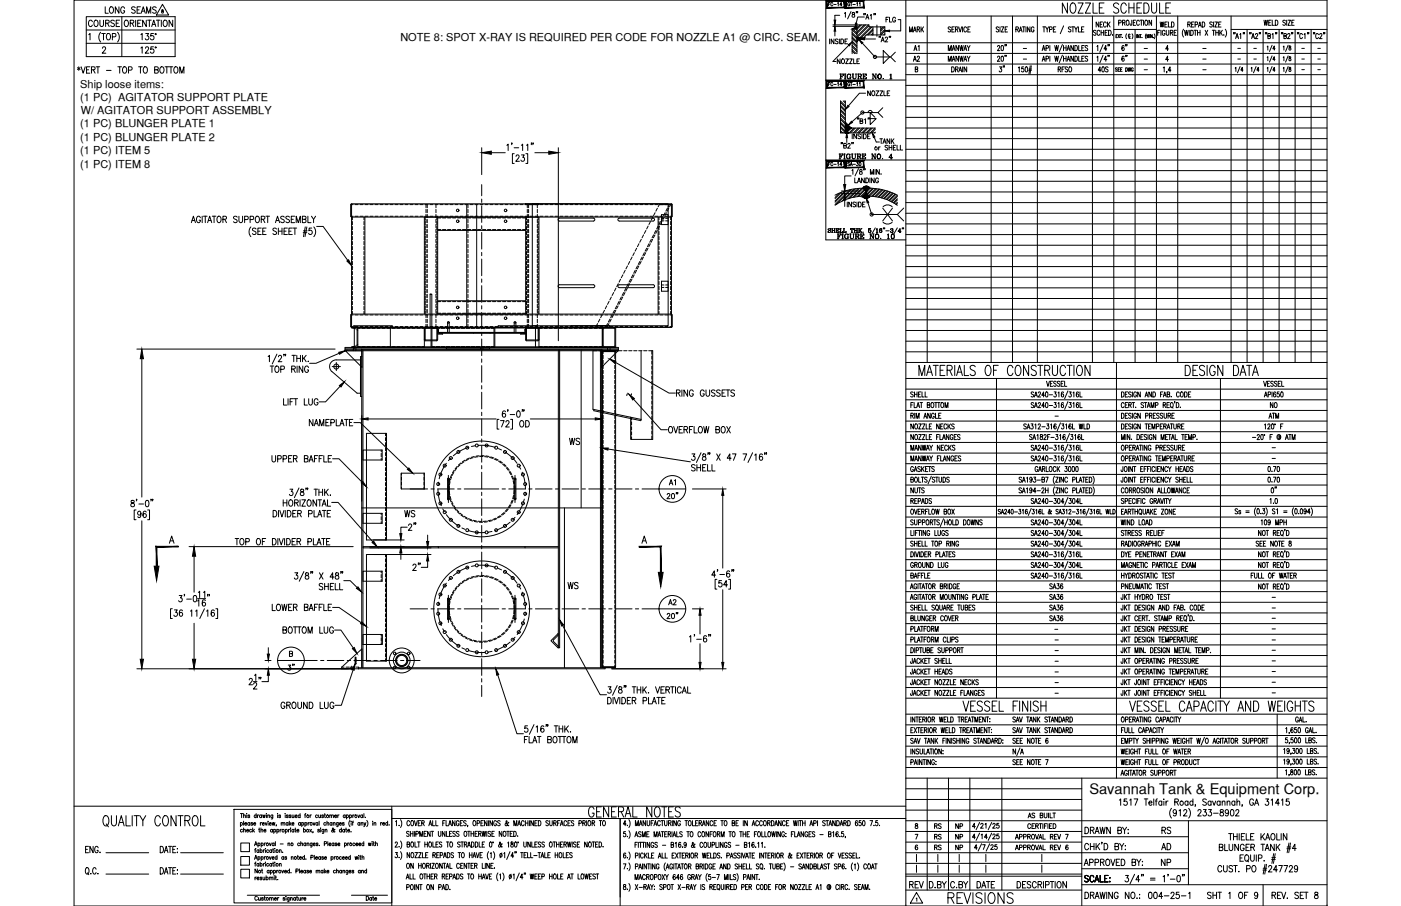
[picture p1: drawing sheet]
<svg xmlns="http://www.w3.org/2000/svg" width="432mm" height="279mm" viewBox="0 0 432 279" stroke-linecap="round" stroke-linejoin="round" font-family="sans-serif">
<defs><g id="words">
<text font-size="6.6" x="291.4" y="279.8">REVISIONS</text>
<text font-size="5.7" x="124.9" y="164.7">2&quot;</text>
<g font-size="5.3">
<text x="26.5" y="9.5">COURSE</text>
<text x="126.3" y="177.1">2&quot;</text>
<text x="279.4" y="275.2">REV</text>
</g>
<g font-size="4.9">
<text x="306.9" y="23.3">3&quot;</text>
<text x="390.5" y="127">NO</text>
<text x="174.6" y="138.3">WS</text>
<text x="204.6" y="154.9">20&quot;</text>
<text x="394.8" y="153.1" transform="rotate(-90 394.8 153.1)">0&quot;</text>
<text x="123.8" y="160.5">WS</text>
<text x="174.3" y="182.7">WS</text>
<text x="204.6" y="191.9">20&quot;</text>
<text x="87.8" y="207.8">3&quot;</text>
<text x="357" y="263.2">AD</text>
<text x="357.4" y="258.2">RS</text>
<text x="357" y="268.1">NP</text>
</g>
<text font-size="4.5" x="335.7" y="244.9">Savannah Tank &amp; Equipment Corp.</text>
<g font-size="4.4">
<text x="272.3" y="8.1">FLG</text>
<text x="279.4" y="10.9">MARK</text>
<text x="336.9" y="9.5">NECK</text>
<text x="356.7" y="9.5">WELD</text>
<text x="284.3" y="16.9" transform="rotate(-90 284.3 16.9)">A1</text>
<text x="348.5" y="16.9" transform="rotate(-90 348.5 16.9)">6&quot;</text>
<text x="280.5" y="20.1">A2</text>
<text x="337.6" y="23.3">40S</text>
<text x="348.5" y="20.1" transform="rotate(-90 348.5 20.1)">6&quot;</text>
<text x="270.2" y="45.5">TANK</text>
<text x="390.2" y="130.2">ATM</text>
<text x="205.3" y="150.6">A1</text>
<text x="205.3" y="187.7">A2</text>
<text x="287.2" y="256.8">RS</text>
<text x="293.5" y="256.8">NP</text>
<text x="287.2" y="263.2">RS</text>
<text x="287.2" y="260">RS</text>
<text x="293.5" y="263.2">NP</text>
<text x="293.5" y="260">NP</text>
</g>
<g font-size="3.4">
<text x="123.4" y="12.6">NOTE 8: SPOT X-RAY IS REQUIRED PER CODE FOR NOZZLE A1 @ CIRC. SEAM.</text>
<text x="24.7" y="27.2">Ship loose items:</text>
<text x="24.7" y="31">(1 PC) AGITATOR SUPPORT PLATE</text>
<text x="24.9" y="35.2">W/ AGITATOR SUPPORT ASSEMBLY</text>
<text x="24.7" y="39.3">(1 PC) BLUNGER PLATE 1</text>
<text x="24.7" y="43.5">(1 PC) BLUNGER PLATE 2</text>
<text x="24.7" y="47.6">(1 PC) ITEM 5</text>
<text x="24.7" y="51.8">(1 PC) ITEM 8</text>
</g>
<text font-size="3.1" x="192.3" y="123.1">~</text>
<g font-size="2.6">
<text x="314.3" y="16.2">-</text>
<text x="351.7" y="16.2">-</text>
<text x="369.7" y="16.2">-</text>
<text x="380.6" y="16.2">-</text>
<text x="385.6" y="16.2">-</text>
<text x="400.4" y="16.2">-</text>
<text x="405.3" y="16.2">-</text>
<text x="314.3" y="19.4">-</text>
<text x="351.7" y="19.4">-</text>
<text x="351.7" y="22.6">-</text>
<text x="369.7" y="19.4">-</text>
<text x="369.7" y="22.6">-</text>
<text x="380.6" y="19.4">-</text>
<text x="385.6" y="19.4">-</text>
<text x="400.4" y="19.4">-</text>
<text x="400.4" y="22.6">-</text>
<text x="405.3" y="19.4">-</text>
<text x="405.3" y="22.6">-</text>
<text x="324.2" y="129.5">-</text>
<text x="391.2" y="139.3">-</text>
<text x="391.2" y="142.5">-</text>
<text x="391.2" y="185.6">-</text>
<text x="391.2" y="191.9">-</text>
<text x="391.2" y="188.7">-</text>
<text x="324.2" y="195.4">-</text>
<text x="391.2" y="195.1">-</text>
<text x="324.2" y="198.6">-</text>
<text x="324.2" y="201.8">-</text>
<text x="391.2" y="201.8">-</text>
<text x="391.2" y="198.6">-</text>
<text x="324.2" y="205.3">-</text>
<text x="324.2" y="208.5">-</text>
<text x="391.2" y="205">-</text>
<text x="391.2" y="208.5">-</text>
<text x="324.2" y="211.7">-</text>
<text x="324.2" y="214.8">-</text>
<text x="391.2" y="214.8">-</text>
<text x="391.2" y="211.7">-</text>
</g>
</g></defs>
<!-- layer: SQ. 1_4 X 4 X 4 -->
<g fill="none" stroke="#000" stroke-width=".31">
<path d="M108.4 62.8h98.5v38.2h-98.5zM108.4 67h98.5M108.4 63.1h.5M108.4 66.7h.5M108.6 67v.8M108.6 68.3v1M108.6 69.9v1M108.6 71.4v1M108.6 72.9v1.1M108.6 74.5v1M108.6 76v1M108.6 77.6v1"/>
<path d="M108.6 79.1v1M109.4 63.1h1M109.4 66.7h1M110.9 63.1h1M110.9 66.7h1M112.2 67v.8M112.2 68.3v1M112.2 69.9v1M112.2 71.4v1M112.2 72.9v1.1M112.2 74.5v1M112.2 76v1"/>
<path d="M112.2 77.6v1M112.2 79.1v1M112.5 67v29.9M112.5 63.1h1M112.5 66.7h1M114 63.1h1M114 66.7h1M115.5 63.1h1.1M115.5 66.7h1.1M117.1 63.1h1M117.1 66.7h1M118.6 63.1h1"/>
<path d="M118.6 66.7h1M120.2 63.1h1M120.2 66.7h1M121.7 63.1h1M121.7 66.7h1M123.2 63.1h1.1M123.2 66.7h1.1M124.8 63.1h1M124.8 66.7h1M126.3 63.1h1M126.3 66.7h1M127.9 63.1h1"/>
<path d="M127.9 66.7h1M129.4 63.1h1M129.4 66.7h1M130.8 67v29.9M130.9 63.1h1.1M130.9 66.7h1.1M131 67v.8M131 68.3v1M131 69.9v1M131 71.4v1M131 72.9v1.1M131 74.5v1"/>
<path d="M131 76v1M131 77.6v1M131 79.1v1M132.5 63.1h1M132.5 66.7h1M134 63.1h1M134 66.7h1M134.6 67v.8M134.6 68.3v1M134.6 69.9v1M134.6 71.4v1M134.6 72.9v1.1"/>
<path d="M134.6 74.5v1M134.6 76v1M134.6 77.6v1M134.6 79.1v1M134.9 67v29.9M134.9 71.1h27.1M134.9 67.2h1M134.9 70.8h1M135.6 63.1h1M135.6 66.7h1M136.4 67.2h1M136.4 70.8h1"/>
<path d="M137.1 63.1h1M137.1 66.7h1M137.9 67.2h1.1M137.9 70.8h1.1M138.6 63.1h1.1M138.6 66.7h1.1M139.5 67.2h1M139.5 70.8h1M140.2 63.1h1M140.2 66.7h1M141 67.2h1M141 70.8h1"/>
<path d="M141.7 63.1h1M141.7 66.7h1M142.5 67.2h1.1M142.5 70.8h1.1M143.3 63.1h1M143.3 66.7h1M144.1 67.2h1M144.1 70.8h1M144.8 63.1h1M144.8 66.7h1M145.6 67.2h1.1M145.6 70.8h1.1"/>
<path d="M146.3 63.1h1.1M146.3 66.7h1.1M147.2 67.2h1M147.2 70.8h1M147.9 63.1h1M147.9 66.7h1M148.7 67.2h1M148.7 70.8h1M149.4 63.1h1.1M149.4 66.7h1.1M150.2 67.2h1.1M150.2 70.8h1.1"/>
<path d="M151 63.1h1M151 66.7h1M151.8 67.2h1M151.8 70.8h1M152.5 63.1h1M152.5 66.7h1M153.3 67.2h1M153.3 70.8h1M154.1 63.1h1M154.1 66.7h1M154.9 67.2h1M154.9 70.8h1"/>
<path d="M155.6 63.1h1M155.6 66.7h1M156.4 67.2h1M156.4 70.8h1M157.1 63.1h1.1M157.1 66.7h1.1M157.9 67.2h1.1M157.9 70.8h1.1M158.7 63.1h1M158.7 66.7h1M159.5 67.2h1M159.5 70.8h1"/>
<path d="M160.2 63.1h1M160.2 66.7h1M161 67.2h1M161 70.8h1M161.8 63.1h1M161.8 66.7h1M162 67v29.9M162.3 67v.8M162.3 68.3v1M162.3 69.9v1M162.3 71.4v1M162.3 72.9v1.1"/>
<path d="M162.3 74.5v1M162.3 76v1M162.3 77.6v1M162.3 79.1v1M163.3 63.1h1M163.3 66.7h1M164.8 63.1h1.1M164.8 66.7h1.1M165.9 67v.8M165.9 68.3v1M165.9 69.9v1M165.9 71.4v1"/>
<path d="M165.9 72.9v1.1M165.9 74.5v1M165.9 76v1M165.9 77.6v1M165.9 79.1v1M166.1 67v29.9M166.4 63.1h1M166.4 66.7h1M167.9 63.1h1.1M167.9 66.7h1.1M169.5 63.1h1M169.5 66.7h1"/>
<path d="M171 63.1h1M171 66.7h1M172.6 63.1h1M172.6 66.7h1M174.1 63.1h1M174.1 66.7h1M175.6 63.1h1.1M175.6 66.7h1.1M177.2 63.1h1M177.2 66.7h1M178.7 63.1h1M178.7 66.7h1"/>
<path d="M180.2 63.1h1.1M180.2 66.7h1.1M181.8 63.1h1M181.8 66.7h1M183.3 63.1h1.1M183.3 66.7h1.1M184.9 63.1h1M184.9 66.7h1M186.4 63.1h1M186.4 66.7h1M187.9 63.1h1.1M187.9 66.7h1.1"/>
<path d="M189.5 63.1h1M189.5 66.7h1M191 63.1h1.1M191 66.7h1.1M192.6 63.1h1M192.6 66.7h1M194.1 63.1h1M194.1 66.7h1M195.6 63.1h1.1M195.6 66.7h1.1M197.2 63.1h1M197.2 66.7h1"/>
<path d="M198.7 63.1h1.1M198.7 66.7h1.1M200.3 63.1h1M200.3 66.7h1M201.8 63.1h1M201.8 66.7h1M202.8 67v29.9M203.1 67v.8M203.1 68.3v1M203.1 69.9v1M203.1 71.4v1M203.1 72.9v1.1"/>
<path d="M203.1 74.5v1M203.1 76v1M203.1 77.6v1M203.1 79.1v1M203.3 63.1h1.1M203.3 66.7h1.1M204.9 63.1h1M204.9 66.7h1M206.4 63.1h.5M206.4 66.7h.5M206.7 67v.8M206.7 68.3v1"/>
<path d="M206.7 69.9v1M206.7 71.4v1M206.7 72.9v1.1M206.7 74.5v1M206.7 76v1M206.7 77.6v1M206.7 79.1v1M108.4 96.9h98.5M108.4 97.1h.5M108.6 80.6v1.1M108.6 82.2v1M108.6 83.7v1"/>
<path d="M108.6 85.3v1M108.6 86.8v1M108.6 88.3v1.1M108.6 89.9v1M108.6 91.4v1M108.6 92.9v1.1M108.6 94.5v1M108.6 96v.9M109.4 97.1h1M110.9 97.1h1M112.2 80.6v1.1M112.2 82.2v1"/>
<path d="M112.2 83.7v1M112.2 85.3v1M112.2 86.8v1M112.2 88.3v1.1M112.2 89.9v1M112.2 91.4v1M112.2 92.9v1.1M112.2 94.5v1M112.2 96v.9M112.5 97.1h1M114 97.1h1M115.5 97.1h1.1"/>
<path d="M117.1 97.1h1M118.6 97.1h1M120.2 97.1h1M121.7 97.1h1M123.2 97.1h1.1M124.8 97.1h1M126.3 97.1h1M127.9 97.1h1M129.4 97.1h1M130.9 97.1h1.1M131 80.6v1.1M131 82.2v1"/>
<path d="M131 83.7v1M131 85.3v1M131 86.8v1M131 88.3v1.1M131 89.9v1M131 91.4v1M131 92.9v1.1M131 94.5v1M131 96v.9M132.5 97.1h1M134 97.1h1M134.6 80.6v1.1"/>
<path d="M134.6 82.2v1M134.6 83.7v1M134.6 85.3v1M134.6 86.8v1M134.6 88.3v1.1M134.6 89.9v1M134.6 91.4v1M134.6 92.9v1.1M134.6 94.5v1M134.6 96v.9M134.9 92.8h27.1M134.9 96.6h1"/>
<path d="M134.9 93h1M135.6 97.1h1M136.4 96.6h1M136.4 93h1M137.1 97.1h1M137.9 96.6h1.1M137.9 93h1.1M138.6 97.1h1.1M139.5 96.6h1M139.5 93h1M140.2 97.1h1M141 96.6h1"/>
<path d="M141 93h1M141.7 97.1h1M142.5 96.6h1.1M142.5 93h1.1M143.3 97.1h1M144.1 96.6h1M144.1 93h1M144.8 97.1h1M145.6 96.6h1.1M145.6 93h1.1M146.3 97.1h1.1M147.2 96.6h1"/>
<path d="M147.2 93h1M147.9 97.1h1M148.7 96.6h1M148.7 93h1M149.4 97.1h1.1M150.2 96.6h1.1M150.2 93h1.1M151 97.1h1M151.8 96.6h1M151.8 93h1M152.5 97.1h1M153.3 96.6h1"/>
<path d="M153.3 93h1M154.1 97.1h1M154.9 96.6h1M154.9 93h1M155.6 97.1h1M156.4 96.6h1M156.4 93h1M157.1 97.1h1.1M157.9 96.6h1.1M157.9 93h1.1M158.7 97.1h1M159.5 96.6h1"/>
<path d="M159.5 93h1M160.2 97.1h1M161 96.6h1M161 93h1M161.8 97.1h1M162.3 80.6v1.1M162.3 82.2v1M162.3 83.7v1M162.3 85.3v1M162.3 86.8v1M162.3 88.3v1.1M162.3 89.9v1"/>
<path d="M162.3 91.4v1M162.3 92.9v1.1M162.3 94.5v1M162.3 96v.9M163.3 97.1h1M164.8 97.1h1.1M165.9 80.6v1.1M165.9 82.2v1M165.9 83.7v1M165.9 85.3v1M165.9 86.8v1M165.9 88.3v1.1"/>
<path d="M165.9 89.9v1M165.9 91.4v1M165.9 92.9v1.1M165.9 94.5v1M165.9 96v.9M166.4 97.1h1M167.9 97.1h1.1M169.5 97.1h1M171 97.1h1M172.6 97.1h1M174.1 97.1h1M175.6 97.1h1.1"/>
<path d="M177.2 97.1h1M178.7 97.1h1M180.2 97.1h1.1M181.8 97.1h1M183.3 97.1h1.1M184.9 97.1h1M186.4 97.1h1M187.9 97.1h1.1M189.5 97.1h1M191 97.1h1.1M192.6 97.1h1M194.1 97.1h1"/>
<path d="M195.6 97.1h1.1M197.2 97.1h1M198.7 97.1h1.1M200.3 97.1h1M201.8 97.1h1M203.1 80.6v1.1M203.1 82.2v1M203.1 83.7v1M203.1 85.3v1M203.1 86.8v1M203.1 88.3v1.1M203.1 89.9v1"/>
<path d="M203.1 91.4v1M203.1 92.9v1.1M203.1 94.5v1M203.1 96v.9M203.3 97.1h1.1M204.9 97.1h1M206.4 97.1h.5M206.7 80.6v1.1M206.7 82.2v1M206.7 83.7v1M206.7 85.3v1M206.7 86.8v1"/>
<path d="M206.7 88.3v1.1M206.7 89.9v1M206.7 91.4v1M206.7 92.9v1.1M206.7 94.5v1M206.7 96v.9M108.4 100.7h.5M109.4 100.7h1M110.9 100.7h1M112.5 100.7h1M114 100.7h1M115.5 100.7h1.1"/>
<path d="M117.1 100.7h1M118.6 100.7h1M120.2 100.7h1M121.7 100.7h1M123.2 100.7h1.1M124.8 100.7h1M126.3 100.7h1M127.9 100.7h1M129.4 100.7h1M130.9 100.7h1.1M131 104.8h.1M131 101.3v3.5"/>
<path d="M131.1 101.2l-.1 .1M131.1 101l-.3 .3v3.5l.3 .3M131.1 101.2l3.5 .1v3.5h-3.5M132.5 100.7h1M134 100.7h1M134.5 101l.4 .3M134.9 104.8l-.4 .3h-3.4M134.9 101.3v3.5M135.6 100.7h1M137.1 100.7h1M138.6 100.7h1.1M140.2 100.7h1"/>
<path d="M141.7 100.7h1M143.3 100.7h1M144.8 100.7h1M146.3 100.7h1.1M147.9 100.7h1M149.4 100.7h1.1M151 100.7h1M152.5 100.7h1M154.1 100.7h1M155.6 100.7h1M157.1 100.7h1.1M158.7 100.7h1"/>
<path d="M160.2 100.7h1M161.8 100.7h1M162 101.3v3.5M162.3 101.2h3.5v3.6h-3.5zM162.3 101l-.3 .3M163.3 100.7h1M164.8 100.7h1.1M165.8 101l.3 .3v3.6l-3.8 .2-.3-.3M166.4 100.7h1M167.9 100.7h1.1M169.5 100.7h1M171 100.7h1"/>
<path d="M172.6 100.7h1M174.1 100.7h1M175.6 100.7h1.1M177.2 100.7h1M178.7 100.7h1M180.2 100.7h1.1M181.8 100.7h1M183.3 100.7h1.1M184.9 100.7h1M185.6 108.4h4.1v97.3h-4.1zM185.9 108.4v.6M185.9 109.5v1.1"/>
<path d="M185.9 111.1v1M185.9 112.6v1.1M185.9 114.2v1M185.9 115.7v1M185.9 117.2v1.1M185.9 118.8v1M186.4 100.7h1M187.9 100.7h1.1M189.5 108.4v.6M189.5 109.5v1.1M189.5 111.1v1M189.5 112.6v1.1"/>
<path d="M189.5 114.2v1M189.5 115.7v1M189.5 117.2v1.1M189.5 118.8v1M189.5 100.7h1M191 100.7h1.1M192.6 100.7h1M194.1 100.7h1M195.6 100.7h1.1M197.2 100.7h1M198.7 100.7h1.1M200.3 100.7h1"/>
<path d="M201.8 100.7h1M203.3 100.7h1.1M204.9 100.7h1M206.4 100.7h.5M185.9 120.3v1M185.9 121.9v1M185.9 123.4v1M185.9 124.9v1.1M185.9 126.5v1M185.9 128v1.1M185.9 129.6v1M185.9 131.1v1"/>
<path d="M185.9 132.7v1M185.9 134.2v1M185.9 135.7v1.1M185.9 137.3v1M185.9 138.8v1M189.5 120.3v1M189.5 121.9v1M189.5 123.4v1M189.5 124.9v1.1M189.5 126.5v1M189.5 128v1.1M189.5 129.6v1"/>
<path d="M189.5 131.1v1M189.5 132.7v1M189.5 134.2v1M189.5 135.7v1.1M189.5 137.3v1M189.5 138.8v1M185.9 140.4v1M185.9 141.9v1M185.9 143.4v1.1M185.9 145v1M185.9 146.5v1.1M185.9 148.1v1"/>
<path d="M185.9 149.6v1M185.9 151.2v1M185.9 152.7v1M185.9 154.2v1.1M185.9 155.8v1M185.9 157.3v1M185.9 158.9v1M189.5 140.4v1M189.5 141.9v1M189.5 143.4v1.1M189.5 145v1M189.5 146.5v1.1"/>
<path d="M189.5 148.1v1M189.5 149.6v1M189.5 151.2v1M189.5 152.7v1M189.5 154.2v1.1M189.5 155.8v1M189.5 157.3v1M189.5 158.9v1M185.9 160.4v1M185.9 161.9v1.1M185.9 163.5v1M185.9 165v1"/>
<path d="M185.9 166.6v1M185.9 168.1v1M185.9 169.6v1.1M185.9 171.2v1M185.9 172.7v1M185.9 174.3v1M185.9 175.8v1M185.9 177.3v1.1M185.9 178.9v1M189.5 160.4v1M189.5 161.9v1.1M189.5 163.5v1"/>
<path d="M189.5 165v1M189.5 166.6v1M189.5 168.1v1M189.5 169.6v1.1M189.5 171.2v1M189.5 172.7v1M189.5 174.3v1M189.5 175.8v1M189.5 177.3v1.1M189.5 178.9v1M185.9 180.4v1M185.9 182v1"/>
<path d="M185.9 183.5v1M185.9 185v1.1M185.9 186.6v1M185.9 188.1v1M185.9 189.7v1M185.9 191.2v1M185.9 192.7v1.1M185.9 194.3v1M185.9 195.8v1.1M185.9 197.4v1M185.9 198.9v1M189.5 180.4v1"/>
<path d="M189.5 182v1M189.5 183.5v1M189.5 185v1.1M189.5 186.6v1M189.5 188.1v1M189.5 189.7v1M189.5 191.2v1M189.5 192.7v1.1M189.5 194.3v1M189.5 195.8v1.1M189.5 197.4v1M189.5 198.9v1"/>
<path d="M185.9 200.4v1.1M185.9 202v1M185.9 203.5v1.1M185.9 205.1v.6M189.5 200.4v1.1M189.5 202v1M189.5 203.5v1.1M189.5 205.1v.6"/>
<circle cx="141.1" cy="64.9" r=".39"/>
<circle cx="141.1" cy="68.2" r=".39"/>
<circle cx="155.8" cy="68.2" r=".39"/>
<circle cx="155.8" cy="64.9" r=".39"/>
<circle cx="141.1" cy="94.8" r=".39"/>
<circle cx="141.1" cy="98.1" r=".39"/>
<circle cx="155.8" cy="94.8" r=".39"/>
<circle cx="155.8" cy="98.1" r=".39"/>
</g>
<!-- layer: TEXT -->
<g fill="none" stroke="#000" stroke-width=".31">
<path d="M49.9 3.1v.3a.36 .36 0 0 1 .4 .2 .36 .36 0 0 1-.1 .4h-.2a.33 .33 0 0 1-.2-.4 .33 .33 0 0 1 .4-.2l.1-.3zM50.1 1.3l1.9 3.3h-3.8zM255.3 1.3h.4M255.7 12v1.5M255.9 .8h-.6v1M256.7 1a.32 .32 0 0 0-.4-.2 .32 .32 0 0 0-.2 .4v.2a.32 .32 0 0 0 .2 .4 .32 .32 0 0 0 .4-.2M256.7 7.7h6.8M256.7 8.1h6.8M257 1.4h.7M257 12v1.5l-.8-1.5v1.5M257.3 9.6v1.5M258.1 1l.3-.2v1"/>
<path d="M258.3 12.2l-.3-.2-.6 .2 .2 .4 .6 .3 .1 .4-.3 .2-.6-.2M258.7 12v1.5M258.8 4.7h-1.5v1.5M258.9 18.2v1.4l-.8-1.4v1.4M259.2 12a.75 .75 0 0 1 .8 .8 .75 .75 0 0 1-.8 .7zM259.5 1.5h-.7l.5-.7v1M259.6 18.2h.1a.7 .7 0 0 1 .6 .7 .7 .7 0 0 1-.7 .7l-.3-.5zM260.3 4.1l.3-.3v1.5M260.4 12.7h.5M260.6 18.2h.9l-.9 1.4h.9M261.2 12h-.8v1.5h.8M261.6 14l-4.9 5h1"/>
<path d="M261.9 18.2h.8l-.8 1.4h.8M261.9 1a.33 .33 0 0 0-.4-.2 .33 .33 0 0 0-.2 .4v.2a.33 .33 0 0 0 .3 .4 .33 .33 0 0 0 .3-.4h-.2M262.1 .8h.6M262.3 3.6l-1.1 2.2M262.4 .8v1M262.6 13.1l1.5 1.5M262.6 14.4l1.5 1.5M262.6 15.7l.8 .9M262.6 11.8l1.5 1.5M262.6 10.5l1.5 1.5M262.6 9.2l1.5 1.5M262.6 12.7l1.5 1.5"/>
<path d="M262.6 14l1.5 1.5M262.6 15.3l1.3 1.3M262.6 11.4l1.5 1.5M262.6 10.1l1.5 1.5M262.7 3.9v.4a.54 .54 0 0 1 .7 .3 .54 .54 0 0 1-.3 .7 .47 .47 0 0 1-.5-.5 .47 .47 0 0 1 .6-.4l.1-.5zM262.8 8.9l1.3 1.3M262.8 1.4h.8M263.1 18.2v1.4h.7M263.7 8.9l.4 .5M264 3.6l-.1 .4M264 1l.2-.2v1M264.1 8.9h.1"/>
<path d="M264.1 7.7h3.7v.6h3.7M264.1 7.7v1.2h-1.5v7.7M264.1 18.9h.5M264.1 8.9v7.7M264.2 7.7h-.1M264.4 3.6l-.2 .4M264.9 1l.2-.2v1M264.9 18.2h-.8v1.4h.8M265 7.7l-.9 .9M265.5 7.7l-1.4 1.4M265.8 13.3l3.9 4.3h4.8M266.3 4.2l-.1 .4"/>
<path d="M266.3 12h3.5M266.3 7.7l-2.2 2.2M266.4 5.2h-2l-.5 2.1M266.7 4.2l-.1 .4M266.8 7.7l-2.7 2.7M266.8 5.9l.5-1.5 .5 1.5M267 5.4h.6M267.7 7.7l-3.6 3.5M267.8 8l-3.7 3.6h2.5v-.2l-.3 .2M268.2 4.7l.3-.3v1.5M268.4 8.3l-3.4 3.3M268.8 8.3l-3.3 3.3"/>
<path d="M269 8.3v2.5M269 8.9l-1.8 1.9M269 10.2l-.5 .6M269 9.4l-1.4 1.4M269 10.6l-.1 .2M269.4 4.2l-.1 .4M269.8 4.2l-.1 .4M271 11.2l-.1 .4M271.4 11.2l-.1 .4M271.5 8.3v2.5M271.6 12.9l.5-1.5 .4 1.5M271.8 12.4h.6"/>
<path d="M272.2 15.6l2 2-2 2zM272.7 8.3v2.5h-5.5l-.5 .1-.1 .5M272.7 9.1l-1.2 1.3M272.7 10.4l-.3 .4M272.7 9.6l-1.2 1.2M272.8 11.8l.3-.4 .4 .3-.7 1.2h.8M274.2 11.2l-.2 .4M274.5 11.2l-.1 .4M275.9 16.1l-1.4 1.5 1.4 1.5M292.3 15.6v-1.6l.4 1.6 .5-1.6v1.6M292.3 18.9v-1.6l.4 1.6 .5-1.6v1.6M293 8.5a.4 .4 0 0 0-.6-.2 .4 .4 0 0 0-.1 .6l.5 .2a.42 .42 0 0 1 .1 .7 .42 .42 0 0 1-.7-.2"/>
<path d="M293.4 9h.5M293.5 15.6l.4-1.6 .5 1.6M293.5 18.9l.4-1.6 .5 1.6M293.6 15.1h.6M293.6 18.4h.6M294.1 8.3h-.7v1.6h.7M294.5 9h.6l.1-.6-.7-.1v1.6M294.9 9l.4 .9M295.4 14v1.6l-.8-1.6v1.6M295.4 17.3v1.6l-.8-1.6v1.6M295.5 8.3l.4 1.6 .5-1.6M295.8 14l.3 1.6 .2-1.6 .3 1.6 .3-1.6"/>
<path d="M295.8 17.3l.3 1.6 .2-1.6 .3 1.6 .3-1.6M296.7 8.3v1.6M297.1 15.6l.4-1.6 .5 1.6M297.1 18.9l.4-1.6 .5 1.6M297.2 15.1h.6M297.2 18.4h.6M297.9 8.7a.44 .44 0 0 0-.6-.4 .44 .44 0 0 0-.2 .6v.3a.44 .44 0 0 0 .2 .7 .44 .44 0 0 0 .6-.4M298.1 14l.4 .8v.8M298.1 17.3l.4 .8v.8M298.3 9h.4M299 14l-.5 .8M299 17.3l-.5 .8"/>
<path d="M299 8.3h-.7v1.6h.7M307.4 14.4l.1-.2a.35 .35 0 0 1 .5-.1 .35 .35 0 0 1 .1 .5l-.7 1h.8M307.4 17.7l.1-.2a.36 .36 0 0 1 .5-.1 .36 .36 0 0 1 .1 .5l-.7 1h.8M307.8 8.5a.39 .39 0 0 0-.6-.2 .39 .39 0 0 0-.1 .6l.5 .2a.42 .42 0 0 1 .1 .7 .42 .42 0 0 1-.7-.2M308.2 8.3v1.6M308.6 8.3h.8l-.8 1.6h.8M308.7 14.1l.2-.1a.92 .92 0 0 1 0 1.6l-.4-.7zM308.7 17.4l.2-.1a.92 .92 0 0 1 0 1.6l-.3-.3zM309.8 9h.4M309.8 13.8l-.1 .4M309.8 17.1l-.1 .4M310.2 13.8l-.2 .4"/>
<path d="M310.2 17.1l-.2 .4M310.5 8.3h-.7v1.6h.7M313.1 9h.7v-.6l-.7-.1v1.6M313.5 9l.4 .9M314.1 9.9l.5-1.6 .4 1.6M314.3 9.3h.6M315.1 8.3h.8M315.5 8.3v1.6M316.2 8.3v1.6M317.4 8.3v1.6l-.7-1.6v1.6M318.7 8.7a.44 .44 0 0 0-.6-.4 .44 .44 0 0 0-.3 .6v.3a.46 .46 0 0 0 .5 .7 .46 .46 0 0 0 .4-.7h-.3M321.2 15.6l.4-1.6 .5 1.6"/>
<path d="M321.2 18.9l.4-1.6 .5 1.6M321.4 15.1h.5M321.4 18.4h.5M321.4 8.3h.8M321.8 8.3v1.6M322.3 8.3l.4 .7v.9M322.4 14.9l.7-.1v-.7l-.7-.1v1.6M322.4 18.1h.7v-.7l-.7-.1v1.6M323.2 8.3l-.5 .7M323.5 9.1l.6-.1 .1-.6-.7-.1v1.6M323.6 14v1.6M323.6 17.3v1.6"/>
<path d="M324.7 9h.4M325.1 14l.3 1.6 .2-1.6 .3 1.6 .3-1.6M325.1 17.3l.3 1.6 .2-1.6 .3 1.6 .3-1.6M325.4 8.3h-.7v1.6h.7M327.4 13.7l-1 2.4M327.4 17l-1 2.4M327.8 14v1.6M327.8 17.3v1.6M327.8 14.8h.8M327.8 18.1h.8M327.8 8l-1 2.4M328.6 14v1.6"/>
<path d="M328.6 17.3v1.6M328.9 15.6l.4-1.6 .5 1.6M328.9 18.9l.4-1.6 .5 1.6M329 .9v3.2l-1.6-3.2v3.2M329 15.1h.6M329 18.4h.6M330.1 8.5a.4 .4 0 0 0-.6-.2 .4 .4 0 0 0-.1 .6l.4 .2a.43 .43 0 0 1 .2 .7 .43 .43 0 0 1-.7-.2M330.2 1.1l.3-.2a1.52 1.52 0 0 1 1 2.4 .78 .78 0 0 1-.8 .8 .78 .78 0 0 1-.8-.8l-.1-1.2zM330.3 8.3h.8M330.7 8.3v1.6M330.8 14v1.6l-.7-1.6v1.6M330.8 17.3v1.6l-.7-1.6v1.6"/>
<path d="M331.2 8.3l.4 .7v.9M331.3 14a.79 .79 0 0 1 .8 .8 .79 .79 0 0 1-.8 .8zM331.3 17.3a.79 .79 0 0 1 .8 .8 .79 .79 0 0 1-.8 .8zM332.1 8.3l-.5 .7M332.3 .9h1.5l-1.5 3.2h1.5M332.4 8.3v1.6h.7M332.5 14v1.6h.6M332.5 17.3v1.6h.6M333.3 9h.5M333.4 14.8h.5M333.4 18.1h.5M334.1 8.3h-.8v1.6h.8"/>
<path d="M334.2 14h-.8v1.6h.8M334.2 17.3h-.8v1.6h.8M334.5 .9h1.6l-1.6 3.2h1.6M335.2 14.3l-.3-.3-.5 .3 .1 .3 .5 .3a.43 .43 0 0 1 .1 .7 .43 .43 0 0 1-.7-.2M335.2 17.5a.4 .4 0 0 0-.5-.2 .4 .4 0 0 0-.1 .6l.4 .2a.43 .43 0 0 1 .1 .7 .43 .43 0 0 1-.7-.1M336.9 .9v3.2h1.3M338.1 14.3l.2-.3v1.6M338.1 17.6l.2-.3v1.6M338.8 2.4h.9M340 13.7l-1 2.4M340 17l-1 2.4M340.3 .9h-1.5v3.2h1.5"/>
<path d="M341.1 15.1h-.8l.5-1.1v1.6M341.1 18.4h-.8l.5-1.1v1.6M341.6 13.8l-.1 .4M341.6 17.1l-.1 .4M341.9 13.8l-.1 .4M341.9 17.1l-.1 .4M344 11.1h.2M344.4 10.6h-.4v1M344.6 10.6l.5 1M344.8 1.4a.79 .79 0 0 0-1.1-.5 .79 .79 0 0 0-.4 1.1l1 .6a.82 .82 0 0 1 .4 1.2 .82 .82 0 0 1-1.3 .1l-.2-.3M344.8 7h.7v-.7l-.7-.1v1.6M345.1 10.6l-.5 1"/>
<path d="M345.2 10.6h.5M345.5 10.6v1M346 7l.6-.1v-.6l-.6-.1v1.6M346.4 7l.4 .8M347.2 1.7a.79 .79 0 0 0-.8-.8 .79 .79 0 0 0-.8 .8l-.1 1.2a.88 .88 0 0 0 .6 1.1 .88 .88 0 0 0 1.1-.7M347.2 10.4l-.2 .7 .2 .8M347.3 6.3l.1-.1a.84 .84 0 0 1 .6 .8 .84 .84 0 0 1-.6 .8 1.12 1.12 0 0 1-.1-1.5zM347.9 .9v3.2M347.9 2.4h1.6M348 10.8v1h.4M348.3 10.8a.28 .28 0 0 0-.4-.3 .28 .28 0 0 0-.1 .4v.2a.27 .27 0 0 0 .2 .4 .27 .27 0 0 0 .3-.2M348.8 6.2v1.5l-.3 .1-.2-.5"/>
<path d="M348.9 10.4l.3 .7-.3 .8M349.3 7h.4M349.5 .9v3.2M350 6.2h-.7v1.6h.7M350.3 10.6v1M350.4 2.4h.9M351.1 10.6v1l-.5-1v1M351.2 6.6a.44 .44 0 0 0-.6-.4 .44 .44 0 0 0-.3 .6v.4a.44 .44 0 0 0 .3 .6 .44 .44 0 0 0 .6-.4M351.3 10.6h.4M351.4 6.2h.7M351.5 10.6v1M351.8 6.2v1.6"/>
<path d="M351.9 .9h-1.5v3.2h1.5M352 11.5h.1M352.4 6.2v1.6M352.6 .9h.7a1.9 1.9 0 0 1 0 3.2h-.7zM353.1 6.3l.1-.1a.83 .83 0 0 1 .6 .8 .83 .83 0 0 1-.6 .8 1.09 1.09 0 0 1-.1-1.5zM353.3 10.5l-.3 .6 .3 .9M353.5 11.6v-1l.3 1 .3-1v1M354.4 10.6v1M354.9 .9v2.3a.79 .79 0 0 0 .4 .7 .79 .79 0 0 0 .9 0l.3-.7v-2.3M354.9 6.2v1.6l-.8-1.6v1.6M355.1 10.6v1l-.5-1v1M355.5 11.5h.1"/>
<path d="M355.7 10.5l.3 .6-.3 .9M357.4 .9v3.2h1.4M359.3 2.4h.9M360.1 15.1h-.8l.6-1.1v1.6M360.1 18.4h-.8l.6-1.1v1.6M360.8 .9h-1.5v3.2h1.5M364.8 9a2.08 2.08 0 0 0 0 2.4M365.1 9.3l.3 1.6 .2-1.6 .3 1.6 .3-1.6M366.1 7.5h.7v-.7h-.7v1.5M366.5 7.5l.4 .8M366.5 9.3v1.6M367 9.3a.78 .78 0 0 1 .8 .8 .78 .78 0 0 1-.8 .8z"/>
<path d="M367.3 7.5h.4M368 6.8h-.7v1.5h.7M368 9.3h.8M368.3 7.6l.8-.1-.1-.7h-.7v1.5M368.4 9.3v1.6M369.1 9.3v1.6M369.1 10.1h.8M369.4 8.3l.4-1.5 .4 1.5M369.5 7.8h.6M369.9 9.3v1.6M370.5 6.8a.78 .78 0 0 1 .9 .8 .78 .78 0 0 1-.9 .7zM371.4 9.3l.8 1.6"/>
<path d="M372.2 9.3l-.8 1.6M373.6 7l-.2-.2-.5 .2 .1 .4 .6 .5-.2 .4-.5-.2M373.6 9.3h.8M374 6.8v1.5M374 9.3v1.6M374.4 6.8h.8l-.8 1.5h.8M374.7 10.1h.8M374.7 9.3v1.6M375.5 9.3v1.6M375.6 7.5h.5M375.9 9.3v1.6M376.2 10l.5 .9"/>
<path d="M376.3 6.8h-.7v1.5h.7M376.7 9.3l-.8 1.1M377.2 10.8h.1M377.6 9a1.99 1.99 0 0 1 0 2.4M380.3 10.1l-.1 .4M380.7 10.1l-.2 .4M380.8 11.9l.5-1.6 .4 1.6M381 11.4h.6M382.1 10.6l.3-.3v1.6M383.2 10.1l-.1 .4M383.6 10.1l-.1 .4M385.3 10.1l-.2 .4"/>
<path d="M385.6 10.1l-.1 .4M385.8 11.9l.4-1.6 .5 1.6M385.9 11.4h.6M386.9 10.7l.1-.2a.42 .42 0 0 1 .6 0 .42 .42 0 0 1-.1 .7l-.6 .7h.8M388.2 10.1l-.1 .4M388.5 10.1l-.1 .4M389.6 6.2l.2 1.6 .3-1.6 .3 1.6 .3-1.6M390.1 10.1l-.1 .4M390.4 10.1l-.1 .4M390.5 17.7l.3-.2v1.2M390.5 14.4l.3-.2v1.3M390.8 11.1l.7-.1v-.6l-.7-.1v1.6l.7-.1 .1-.4-.3-.3"/>
<path d="M391 7h.5M391.8 6.2h-.8v1.6h.8M392.1 10.6l.2-.3v1.6M392.1 17.2l-.8 2M392.1 13.9l-.8 2M392.1 6.2v1.6h.7M393 18.3h-.7l.4-.8v1.2M393 15h-.7l.4-.8v1.3M393.1 6.2a.79 .79 0 0 1 .8 .8 .79 .79 0 0 1-.8 .8zM393.2 10.1l-.1 .4M393.5 10.1l-.1 .4M395 10.1l-.1 .4"/>
<path d="M395.4 10.1l-.2 .4M395.5 17.7l.2-.2v1.2M395.5 14.4l.2-.2v1.3M395.7 11.1l.7-.1v-.6l-.7-.1v1.6l.7-.1 .1-.4-.3-.3M396.2 6.5a.4 .4 0 0 0-.6-.3 .4 .4 0 0 0-.1 .6l.4 .2a.43 .43 0 0 1 .2 .8 .43 .43 0 0 1-.7-.2M396.6 6.2v1.6M396.9 10.7v-.2a.37 .37 0 0 1 .6-.1 .37 .37 0 0 1 0 .5l-.7 1h.8M397 6.2h.7l-.7 1.6h.7M397 17.2l-.8 2M397 13.9l-.8 2M397.3 17.5v.4a.41 .41 0 0 1 .6 .4 .41 .41 0 0 1-.6 .4 .62 .62 0 0 1 .5-.9l-.1-.3zM397.3 14.2v.4a.43 .43 0 0 1 .6 .4 .43 .43 0 0 1-.4 .5 .55 .55 0 0 1-.2-.6 .55 .55 0 0 1 .5-.4v-.3z"/>
<path d="M398.1 10.1l-.1 .4M398.1 7h.5M398.5 10.1l-.1 .4M398.9 6.2h-.8v1.6h.8M400 10.1l-.2 .4M400.3 10.1l-.1 .4M401.4 10.7a.44 .44 0 0 0-.5-.4 .44 .44 0 0 0-.3 .6v.4a.44 .44 0 0 0 .3 .6 .44 .44 0 0 0 .5-.4M401.9 10.6l.3-.3v1.6M403.1 10.1l-.2 .4M403.4 10.1l-.1 .4M404.9 10.1l-.1 .4M405.2 10.1l-.1 .4"/>
<path d="M406.4 10.7a.44 .44 0 0 0-.6-.4 .44 .44 0 0 0-.3 .6v.4a.44 .44 0 0 0 .3 .6 .44 .44 0 0 0 .6-.4M406.7 10.7l.1-.2a.37 .37 0 0 1 .5-.1 .37 .37 0 0 1 .1 .5l-.7 1h.8M408 10.1l-.1 .4M408.3 10.1l-.1 .4M255.3 25.9h.4M255.9 25.4h-.6v1.1M256.7 25.7a.32 .32 0 0 0-.4-.3 .32 .32 0 0 0-.2 .4v.3a.32 .32 0 0 0 .2 .4 .32 .32 0 0 0 .4-.3M257 26h.7M258.1 25.6l.3-.2v1.1M258.8 22.8h1.2v.5l-.1-.5M258.8 24.3h.5M259 22.8v1.5"/>
<path d="M259.1 35.5l1.4 1.5M259.1 36.8l1.4 1.5M259.1 38.1l1.4 1.5M259.1 39.4l1.4 1.5M259.1 34.2l1.4 1.5M259.1 32.9l1.4 1.5M259.1 31.6l1.4 1.5M259.1 36.4l1.4 1.5M259.1 37.7l1.4 1.5M259.1 39l1.4 1.5M259.1 35.1l1.4 1.5M259.1 33.8l1.4 1.5"/>
<path d="M259.1 32.5l1.4 1.5M259.1 22.8v1.5M259.1 23.6h.4M259.5 26.1h-.7l.5-.7v1.1M259.5 23.3v.5M259.9 31.1l.6 .7M260.2 24.3h.5M260.2 22.8h.5M260.3 31.1l.2 .2M260.5 22.8v1.5M260.5 32.6l-1.4-1.5v9.9h10.7M260.5 31.1v9.9"/>
<path d="M260.6 39.5h9.2l-1.6 1.5M261 39.5l-.5 .5 1 1M261.6 22.8a.84 .84 0 0 0 0 1.5M261.9 23.8h.5M261.9 39.5l-1.4 1.3M261.9 25.7a.33 .33 0 0 0-.4-.3 .33 .33 0 0 0-.2 .4v.3a.33 .33 0 0 0 .3 .4 .33 .33 0 0 0 .3-.4h-.2M262.1 23.1v.2v-.5v.3l-.2-.2a.66 .66 0 0 0-.8 .7 .66 .66 0 0 0 1 .5M262.1 23.8v.5M262.1 25.4h.6M262.3 39.5l-1.5 1.5M262.4 25.4v1.1M262.6 22.8h.5"/>
<path d="M262.8 22.8v1.1l.5 .4h.3l.2-.4v-1.1M262.8 26h.8M262.9 22.8v1.1l.4 .4M263.2 39.5l-1.5 1.5M263.6 39.5l-1.5 1.5M263.6 22.8h.5M264 25.6l.2-.2v1.1M264.3 22.8h.9l.3 .3-.1 .4-.8 .1M264.3 24.3h.5M264.4 36.4l-.2 .4M264.5 39.5l-1.5 1.5M264.5 22.8v1.5"/>
<path d="M264.6 22.8v1.5M264.7 36.4l-.1 .4M264.9 25.6l.2-.2v1.1M264.9 39.5l-1.5 1.5M265 23.6l.6 .6M265.1 37.3h.7l.1-.5-.8-.2v1.5l.8-.1v-.4l-.3-.3M265.1 23.6l.3 .7 .2-.2M265.2 22.8l.3 .3-.3 .5M265.8 39.5l-1.5 1.5M265.9 22.8h1.1v.5l-.1-.5M265.9 24.3h1.1v-.4l-.1 .4M266.1 22.8v1.5"/>
<path d="M266.1 23.6h.5M266.2 39.5l-1.4 1.5M266.4 36.9l.4-.3v1.5M266.6 23.3v.5M266.8 28.7h-1.9l-3.4 4M267.1 39.5l-1.5 1.5M267.5 39.5l-1.4 1.5M267.5 34.7a.65 .65 0 0 1 .7-.6 .65 .65 0 0 1 .6 .6M267.7 36.4l-.2 .4M268 36.4l-.1 .4M268.2 28v1.5l-.8-1.5v1.5M268.4 39.5l-1.5 1.5"/>
<path d="M268.8 24.3h.5M268.8 22.8h.3l.9 1.4M268.8 39.5l-1.4 1.5M268.9 28.1l.1-.1a.7 .7 0 0 1 .7 .8 .7 .7 0 0 1-.8 .6l-.2-.5zM269 22.8v1.5M269.6 36.2l-1.4-1.5v3.7l1.8-1.8h-1.8M269.7 22.8h.5M269.8 39.9l-1.1 1.1M270 22.8v1.5l-.9-1.3M270 28h.8l-.8 1.5h.8M270.6 34.7h-4.8l-3.2 2.9M271 22.8a.68 .68 0 0 0-.5 1 .68 .68 0 0 0 1.1 .2 .67 .67 0 0 0 0-1 .67 .67 0 0 0-.9 0 .67 .67 0 0 0 0 1l.3 .3"/>
<path d="M271.2 22.8a.85 .85 0 0 1 0 1.5M271.2 28h.8l-.8 1.5h.8M272.1 33.2l-1.5 1.5 1.5 1.5M272.2 24.2h.1M272.4 28v1.5h.8M273.5 28.7h.4M274.2 28h-.7v1.5h.7M274.3 23.1l.3-.3v1.5M274.3 24.3h.6M274.5 22.9v1.4M282.1 21.4l.7-.1v-.6l-.7-.1v1.6l.7-.1 .1-.4-.3-.3M293.3 20.6a.78 .78 0 0 1 .8 .8 .78 .78 0 0 1-.8 .8z"/>
<path d="M294.5 21.4l.7-.1v-.6l-.7-.1v1.6M294.9 21.4l.4 .8M295.5 22.2l.5-1.6 .4 1.6M295.7 21.7h.5M296.7 20.6v1.6M297.9 20.6v1.6l-.8-1.6v1.6M313.9 20.9l.3-.3v1.6M315.5 20.6h-.6v.7a.45 .45 0 0 1 .6 0 .45 .45 0 0 1 0 .7 .45 .45 0 0 1-.7-.1M316.1 20.7l.2-.1a.91 .91 0 0 1 0 1.6l-.3-.3zM317.1 21.7h.8M317.1 21.3h.8M317.5 20.3l-.4 2.4"/>
<path d="M317.9 20.3l-.4 2.4M326.1 21.4l.7-.1v-.6l-.7-.1v1.6M326.5 21.4l.4 .8M327.3 21.4h.5M328 20.6h-.7v1.6M329.1 20.8l-.3-.2-.5 .2 .1 .4 .6 .3v.6l-.5 .1-.2-.3M329.6 20.7l.1-.1a.76 .76 0 0 1 .6 .8 .76 .76 0 0 1-.7 .7l-.2-.5zM345.1 20.9h-.5v1.1h.5M345.9 20.9h-.5v1.1h.5M346.9 20.9a.55 .55 0 0 1 .6 .5 .55 .55 0 0 1-.6 .6zM347.7 20.9l.2 1.1 .2-1.1 .2 1.1 .2-1.1M349.3 21.2a.31 .31 0 0 0-.4-.3 .31 .31 0 0 0-.2 .4v.3a.31 .31 0 0 0 .3 .4 .31 .31 0 0 0 .3-.4h-.2"/>
<path d="M358.5 20.9l.3-.3v1.6M359.6 22.1l-.1 .4M360.9 21.7h-.9l.6-1.1v1.6M380.7 21l.2-.2v1.2M382.2 20.5l-.8 2M383.1 21.6h-.7l.5-.8v1.2M385.6 21l.2-.2v1.2M387.1 20.5l-.8 2M388 21.6h-.6l.4-.8v1.2M390.5 21l.3-.2v1.2M392.1 20.5l-.8 2M393 21.6h-.7l.4-.8v1.2"/>
<path d="M395.5 21l.2-.2v1.2M397 20.5l-.8 2M397.3 20.8v.4a.43 .43 0 0 1 .6 .3 .43 .43 0 0 1-.4 .5 .46 .46 0 0 1-.2-.5 .46 .46 0 0 1 .5-.3v-.4zM255.3 50.6h.4M255.9 50.1h-.6v1M256.7 50.3a.32 .32 0 0 0-.4-.2 .32 .32 0 0 0-.2 .4v.2a.32 .32 0 0 0 .2 .4 .32 .32 0 0 0 .4-.2M257 50.7h.7M258.1 50.3l.3-.2v1M258.6 47.5h1.2v.4l-.1-.4M258.6 49h.5M258.7 59.6l-1.3 1.3M258.8 47.5v1.5"/>
<path d="M258.9 47.5v1.5M258.9 48.2h.4M259.1 40.7l.2 .3M259.1 40.3l.6 .7M259.3 59.3l-1.9 2M259.3 59.7h5.7M259.3 58.9h5.7M259.3 44l-.1 .4M259.3 47.9v.6M259.5 50.8h-.7l.5-.7v1M259.7 44l-.1 .4M260 49h.5"/>
<path d="M260 47.5h.5M260.1 44.9h.7v-.6l-.7-.1v1.5l.7-.1 .1-.4-.3-.3M260.2 47.5v1.5M260.4 58.9l-3 3.1M260.5 41l.5 .1 .5-.1M260.5 41h.1M260.6 41h.1M260.6 41v.1M260.7 41h.1M260.7 41v.1M260.7 41.1h.1M260.8 41h.1"/>
<path d="M260.8 41v.1M260.9 41.1h.1M260.9 41v.1v-.1M260.9 58.8l-3.5 3.6M260.9 41v.1M261 42.5v1.4M261 41v.1v-.1M261 41v.1M261.1 41v.1v-.1M261.2 41v.1M261.2 41h.1M261.3 41.1h.1"/>
<path d="M261.3 41h.1M261.3 44.6l.2-.4 .5 .3-.8 1.2h.9M261.4 47.5a.84 .84 0 0 0 0 1.5M261.4 41.1h.1M261.4 41l-.1 .1M261.4 41v.1M261.4 41h.1M261.5 41h.1M261.7 48.4h.4M261.9 50.2h-.6l.5 .5v.4l-.5-.1M261.9 47.7v.2v-.4v.2a.65 .65 0 0 0-1 .5 .65 .65 0 0 0 1 .6M261.9 48.4v.6"/>
<path d="M261.9 58.5l-4.5 4.6M262 51.1l.4-1 .3 1M262.1 50.8h.5M262.3 54.3h-1.9v2.6M262.4 58.4l-4.7 4.7M262.4 47.5h.5M262.6 52.6l.3-.3v1.5M262.6 44l-.1 .4M262.7 41.3v1.5M262.9 50.7h.8M263 44l-.1 .4M263.2 58.3l-3.7 3.8"/>
<path d="M263.4 47.5h.4M263.4 54.9v1.5h.8M263.6 47.5v1.1l-.4 .4-.5-.2-.1-1.3 .1 1.1 .4 .4M263.7 58.2l-3.6 3.5M264 41.3v1.5l-.9-1.5v1.5M264 50.1h.5l-.3 .4a.31 .31 0 0 1 .3 .5 .31 .31 0 0 1-.6-.1M264.1 47.5h.9l.3 .3-.1 .3-.8 .1M264.1 49h.5M264.3 56.4l.5-1.5 .4 1.5M264.3 47.5v1.5M264.5 55.9h.6M264.5 58.1l-3.2 3.2"/>
<path d="M264.6 52l-1.1 2.3M264.8 48.2l.4 .7 .2-.1M264.9 58.1l-3 3M264.9 48.3l.2 .6 .2 .1 .1-.2M264.9 50.1a.47 .47 0 0 1 .5 .5 .47 .47 0 0 1-.5 .5zM265 47.5l.2 .3-.2 .4M265 52.4v.4a.54 .54 0 0 1 .7 .3 .54 .54 0 0 1-.2 .7 .48 .48 0 0 1-.6-.5 .48 .48 0 0 1 .6-.4l.1-.5zM265.2 41.5l-.3-.2-.5 .2 .1 .3 .7 .6-.3 .4-.5-.2M265.6 58.1l-2.8 2.8M265.7 47.5h1.1v.4l-.1-.4M265.7 49h1.1v-.4l-.1 .4M265.7 41.3v1.5"/>
<path d="M265.9 47.5v1.5M266 48.2h.4M266 47.5v1.5M266 58.1l-2.7 2.7M266.1 58.1a18.3 18.3 0 0 0-8.8 2.1M266.1 58.1a.96 .96 0 0 1 .9-.6 .96 .96 0 0 1 .8 .6M266.1 58.1l.7 .8v.8l-.7 .8a.94 .94 0 0 0 .9 .6 .94 .94 0 0 0 .8-.6l-.7-.8v-.8l.7-.8M266.1 41.3a.75 .75 0 0 1 .9 .7 .75 .75 0 0 1-.9 .8zM266.3 52.1l-.1 .3M266.4 47.9v.6M266.4 54.9v1.5l-.9-1.5v1.5M266.4 58.4l-2.2 2.2"/>
<path d="M266.6 58.6l-2 2M266.6 52.1l-.1 .3M266.8 59.1l-1.5 1.4M266.8 59.4l-1.1 1.1M266.8 54.9a.75 .75 0 0 1 .9 .7 .75 .75 0 0 1-.9 .8zM267.4 42h.5M267.8 58.1a18.3 18.3 0 0 1 8.8 2.1M268.1 54.9v1.5M268.2 58.1l-1.1 1M268.2 41.3h-.8v1.5h.8M268.3 53.8v-1.5l.4 1.5 .5-1.5v1.5M268.6 49h.4"/>
<path d="M268.6 47.5h.3l.8 1.3M268.8 47.5v1.5M268.9 58.1l-1.7 1.7M269.2 58.1l-1.8 1.9M269.4 54.9v1.5l-.8-1.5v1.5M269.5 47.5h.5M269.7 52.3v1.5M269.7 47.5v1.5l-.8-1.4M269.9 58.2l-2.2 2.2M270.2 58.2l-2.3 2.3M270.7 55.2a.46 .46 0 0 0-.5-.3 .46 .46 0 0 0-.3 .6v.3a.46 .46 0 0 0 .4 .6 .46 .46 0 0 0 .4-.6h-.3M270.8 47.5a.67 .67 0 0 0-.5 1 .67 .67 0 0 0 1.1 .1 .62 .62 0 0 0 0-.8 .62 .62 0 0 0-.9-.1l-.1 .6 .4 .7"/>
<path d="M270.8 58.3l-2.2 2.2M271 47.5a.85 .85 0 0 1 0 1.5M271 52.3v1.5l-.8-1.5v1.5M271.2 58.4l-2.2 2.2M271.5 53.6h.1M271.8 58.5l-2.2 2.1M272 48.8h.1M272.1 58.5l-2.2 2.2M272.6 58.7l-2 2.1M272.9 58.8l-2 2M273.5 58.9l-2 2.1M273.8 59l-2 2"/>
<path d="M274.3 59.2l-2 2M274.5 49h.5M274.6 59.3l-2 2M274.7 47.6v1.4M275.1 59.5l-2 2M275.1 48.6h-1.1l.7-1.1v1.5M275.3 59.6l-1.9 2M275.8 59.9l-1.9 1.9M276.1 60l-1.9 1.9M255.2 70.8l.7 .3a.39 .39 0 0 1-.2 .7 .39 .39 0 0 1-.5-.4v.3l.1-.2M256 70.7v-.2v.3a.37 .37 0 0 0-.4-.3 .37 .37 0 0 0-.3 .4l.7 .4M256.3 70.5h.4"/>
<path d="M256.3 71.7h.4M256.5 70.5v1.2M256.5 71.1h.7M257 70.5h.5M257 71.7h.5M257.2 70.5v1.2M257.3 70.5v1.2M257.7 70.5h.9v.3l-.1-.3M257.7 71.7h.9v-.3l-.1 .3M257.9 70.5v1.2M257.9 71.1h.4M258.1 72.2h1.1v.4l-.1-.4"/>
<path d="M258.1 73.6h.5M258.3 70.8v.5M258.3 72.2v1.4M258.3 72.9h.5M258.8 72.6v.5M258.9 71.7h.8v-.3v.3M258.9 70.5h.4M259.1 70.5v1.2M259.5 73.6h.5M259.5 72.2h.5M259.7 72.2v1.4M259.8 72.2v1.4"/>
<path d="M259.9 71.7h.9v-.3l-.1 .3M259.9 70.5h.4M260.1 70.5v1.2M260.4 61.7v2M260.8 72.2a.82 .82 0 0 0 0 1.4M261.1 73.1h.5M261.1 62.3v1.5M261.3 72.4l.1 .2v-.4l-.1 .2-.1-.2a.67 .67 0 0 0-.9 .7 .67 .67 0 0 0 1 .5M261.3 73.1v.5M261.4 73.1v.5M261.9 72.2h.5M262.1 72.2v1l.4 .4 .5-.2 .1-1.2"/>
<path d="M262.1 72.2v1l.4 .4M262.2 70.5l-.1 .3v-.3h.9v.3l-.1-.3M262.4 71.7h.4M262.4 62.3v1.5l-.8-1.5v1.5M262.5 70.5v1.2M262.6 70.5v1.2M262.8 72.2h.5M263.2 70.5h.4M263.2 71.7h.4M263.4 70.5v1.2M263.4 71.1h.7M263.5 72.2h.9l.4 .2-.2 .4-.8 .1"/>
<path d="M263.5 73.6h.6M263.7 62.5l-.7-.1-.1 .4 .7 .4 .1 .4-.3 .2-.5-.2M263.8 72.2v1.4M263.9 70.5h.5M263.9 71.7h.5M264.1 62.3v1.5M264.1 70.5v1.2M264.2 72.9l.6 .6M264.2 70.5v1.2M264.4 72.2l.3 .2-.3 .5 .1 .7 .3-.2M264.6 70.5h.4M264.6 71.7h.4"/>
<path d="M264.6 62.3a.75 .75 0 0 1 .9 .8 .75 .75 0 0 1-.9 .7zM264.8 70.5v1.2M265.1 71l.5 .7M265.1 72.2h1.1v.4l-.1-.4M265.1 73.6h1.1v-.4l-.1 .4M265.3 72.2v1.4M265.3 70.5h.4M265.3 71.7h.4M265.4 72.9h.4M265.4 72.2v1.4M265.6 70.5l-.8 .7M265.8 72.6v.5"/>
<path d="M265.9 63h.4M266 71.6h.1M266.1 60.5a14.9 14.9 0 0 0-8.7 2.8M266.6 62.3h-.7v1.5h.7M267.5 62.5l1.2 3.6h7.9M267.8 70.5h.6h-.6l-.1 .6a.42 .42 0 0 1 .6-.2 .42 .42 0 0 1 0 .7 .42 .42 0 0 1-.6-.2v.1M267.8 60.5a14.9 14.9 0 0 1 8.8 2.8M268.1 73.6h.4M268.1 72.2h.3l.8 1.3M268.1 70.9l.3 .3-.3 .5M268.3 72.2v1.4M269 72.2h.4"/>
<path d="M269.2 72.2v1.4l-.8-1.3M269.8 70.3l-1 1.8M270.1 70.7l.2-.2v1.2M270.1 71.7h.5M270.3 72.2a.67 .67 0 0 0-.6 .9 .67 .67 0 0 0 1.1 .2 .62 .62 0 0 0 0-.9 .62 .62 0 0 0-.8 0l-.1 .9 .4 .3M270.3 70.5v1.2M270.4 72.2a.84 .84 0 0 1 0 1.4M271.4 70.5a.7 .7 0 0 0 0 1.2M271.4 73.5h.1M271.5 71l.3 .3-.3 .4M271.7 70.7l-.1-.2a.57 .57 0 0 0-.6 .6 .57 .57 0 0 0 .7 .5 .37 .37 0 0 0 0-.6 .37 .37 0 0 0-.6 .3M272.1 64.2l3 3.9"/>
<path d="M272.2 63.8a1.98 1.98 0 0 1 2.8 0M272.2 68.5a1.98 1.98 0 0 0 2.8 0M272.4 70.3l-.2 .3M272.7 70.3l-.1 .3M273 71.2h1M273.5 72.4l.3-.2v1.4M273.5 73.6h.6M273.8 72.2v1.4M274.5 70.7l-.1 .1a.38 .38 0 0 1 .4-.3 .38 .38 0 0 1 .4 .3l-.4 .2M275 70.5l.1 .2-.1 .3 .3 .3a.41 .41 0 0 1-.4 .4 .41 .41 0 0 1-.5-.3l.1 .1M275.1 64.2l-3 3.9M275.1 72.2a.73 .73 0 0 0-.4 .8 .73 .73 0 0 0 .8 .6 .7 .7 0 0 0 .3-.9 .7 .7 0 0 0-.9-.4l-.2 .7 .4 .6"/>
<path d="M275.1 71.1l-.1 .6M275.3 72.2a.95 .95 0 0 1 0 1.4M276.6 70.3l-1.1 1.8M276.6 60.2l-2 1.9M276.6 61.3l-1.3 1.2M276.6 62.4l-.6 .5M276.6 60.6l-1.7 1.7M276.6 61.7l-1 1M276.6 62.8l-.4 .3M277.2 71.7h.4M277.4 70.6v1.1v-1.2l-.6 .9h.9M278.2 70.3l-.2 .3"/>
<path d="M278.5 70.3l-.1 .3M278.5 64.2l-1.9 1.9 1.9 2M283.2 115.8v-3.1l.9 3.1 .9-3.1v3.1M285.6 115.8l.9-3.1 .9 3.1M285.9 114.8h1.2M287.6 112.7h1.6M288.4 112.7v3.1M289.8 114.2h.9M291.2 112.7h-1.4v3.1h1.4M291.9 114.2l1.4-.2 .2-.4-.2-.8-1.4-.1v3.1M292.7 114.2l.8 1.6M294.3 112.7v3.1"/>
<path d="M294.8 115.8l.9-3.1 .9 3.1M295.2 114.8h1.1M297.2 112.7v3.1h1.4M300.6 113.1a.8 .8 0 0 0-1.1-.4 .8 .8 0 0 0-.4 1l1 .6a.84 .84 0 0 1 .3 1.4 .84 .84 0 0 1-1.4-.3M304.1 112.8l.2-.1a1.38 1.38 0 0 1 1.1 1.9l-.1 .5a.79 .79 0 0 1-1.2 .6l-.5-1.1v-.7zM306.2 114.2h.9M307.7 112.7h-1.5v3.1M312.2 113.4a.79 .79 0 0 0-.8-.8 .79 .79 0 0 0-.8 .8v1.7a.79 .79 0 0 0 .8 .8 .79 .79 0 0 0 .8-.8M313.3 112.8l.2-.1a1.38 1.38 0 0 1 1.2 1.9l-.1 .5a.79 .79 0 0 1-.8 .8 .79 .79 0 0 1-.8-.8l-.1-1.2zM317 112.7v3.1l-1.6-3.1v3.1M319.4 113.1a.79 .79 0 0 0-1-.4 .79 .79 0 0 0-.5 1l1 .6a.84 .84 0 0 1 .3 1.4 .84 .84 0 0 1-1.4-.3M319.8 112.7h1.6"/>
<path d="M320.6 112.7v3.1M322 114.2l1.3-.2 .3-.4-.3-.8-1.3-.1v3.1M322.5 117.6l.5 1.5 .4-1.5M322.8 114.2l.8 1.6M323.7 118.3h.5M324.4 112.7v2.2a.8 .8 0 0 0 .3 .8 .8 .8 0 0 0 .9 0l.3-.8v-2.2M324.5 117.6h-.8v1.5h.8M325.5 117.8l-.3-.2-.5 .2 .1 .4 .5 .2a.42 .42 0 0 1 .1 .7 .42 .42 0 0 1-.7-.2M326.6 117.8l-.2-.2-.5 .2 .1 .4 .4 .2a.42 .42 0 0 1 .1 .7 .42 .42 0 0 1-.6-.2M327 118.3h.5M327.8 117.6h-.8v1.5h.8M328.1 117.6v1.5h.7"/>
<path d="M328.4 113.4a.79 .79 0 0 0-.8-.8 .79 .79 0 0 0-.8 .8v1.7a.79 .79 0 0 0 .8 .8 .79 .79 0 0 0 .8-.8M328.9 112.7h1.6M329.6 112.7v3.1M331 112.7v3.1M332.3 112.8l.2-.1a1.38 1.38 0 0 1 1.1 1.9l-.1 .5a.79 .79 0 0 1-1.2 .6l-.5-1.1v-.7zM336 112.7v3.1l-1.6-3.1v3.1M365.3 112.7h.8a1.93 1.93 0 0 1 0 3.1h-.8zM367.7 114.2h.9M369.1 112.7h-1.4v3.1h1.4M371.3 113.1a.79 .79 0 0 0-1.1-.4 .79 .79 0 0 0-.4 1l1 .6a.84 .84 0 0 1 .2 1.4 .84 .84 0 0 1-1.3-.3M372 112.7v3.1M374.5 113.4a.78 .78 0 0 0-1.2-.6 2.18 2.18 0 0 0 .2 3 .91 .91 0 0 0 1-1.2h-.5"/>
<path d="M376.9 112.7v3.1l-1.6-3.1v3.1M380.2 112.7h.8a1.93 1.93 0 0 1 0 3.1h-.8zM382.2 115.8l.9-3.1 .9 3.1M382.5 114.8h1.2M384.2 112.7h1.6M385 112.7v3.1M386 115.8l.9-3.1 .9 3.1M386.4 114.8h1.1M389.4 117.6l.5 1.5 .5-1.5M390.6 118.3h.5M391.4 117.6h-.8v1.5h.8M392.5 117.8a.4 .4 0 0 0-.6-.2 .4 .4 0 0 0-.1 .6l.4 .2a.43 .43 0 0 1 .1 .7 .43 .43 0 0 1-.7-.2"/>
<path d="M393.6 117.8a.4 .4 0 0 0-.6-.2 .4 .4 0 0 0-.1 .6l.4 .2a.42 .42 0 0 1 .2 .7 .42 .42 0 0 1-.7-.2M394 118.3h.4M394.7 117.6h-.7v1.5h.7M395 117.6v1.5h.7M280.7 138.9v-1.6l.5 1.6 .4-1.6v1.6M280.7 128.2l.7-.1v-.6l-.7-.1v1.6M280.7 124.9h.5M281.1 128.2l.4 .8M281.5 124.1h-.8v1.6M281.5 121.1l-.3-.2-.5 .2v.3l.5 .3a.42 .42 0 0 1 .1 .7 .42 .42 0 0 1-.6-.2M281.5 134v1.6l-.8-1.6v1.6M281.5 130.7v1.6l-.8-1.6v1.6"/>
<path d="M281.7 124.1v1.6h.7M281.9 120.9v1.5M281.9 121.6h.7M281.9 138.9l.5-1.6 .4 1.6M281.9 127.4v1.6M282.1 138.3h.5M282.1 134.1l.2-.1a.82 .82 0 0 1 .5 .8 .82 .82 0 0 1-.5 .8 1.11 1.11 0 0 1-.2-1.5zM282.1 130.8l.2-.1a.82 .82 0 0 1 .5 .8 .82 .82 0 0 1-.5 .8 1.11 1.11 0 0 1-.2-1.5zM282.4 129v-1.6l.4 1.6 .5-1.6v1.6M282.5 125.7l.5-1.6 .4 1.6M282.6 120.9v1.5M282.7 125.2h.6"/>
<path d="M283.1 121.6h.4M283.1 134h.9l-.9 1.6h.9M283.1 130.7h.9l-.9 1.6h.9M283.5 124.1h.8M283.8 120.9h-.7v1.5h.7M283.9 137.3v1.6l-.8-1.6v1.6M284 124.1v1.6M284.2 120.9v1.5h.6M284.2 137.3l.3 1.6 .3-1.6 .3 1.6 .2-1.6M284.3 134h.8l-.8 1.6h.8M284.3 130.7h.8l-.8 1.6h.8M284.7 129l.5-1.6 .4 1.6"/>
<path d="M284.9 128.5h.6M285.1 120.9v1.5h.7M285.5 134v1.6h.6M285.5 130.7v1.6h.6M285.5 138.9l.5-1.6 .4 1.6M285.7 138.3h.6M285.8 124.9l.7-.1v-.5l-.7-.2v1.6l.7-.1 .1-.4-.3-.3M286.4 134.7h.5M286.4 131.5h.5M286.5 137.3l.5 .7v.9M286.7 127.4v1.6l-.8-1.6v1.6M287.1 134h-.7v1.6h.7"/>
<path d="M287.1 130.7h-.7v1.6h.7M287.1 124.2l.2-.1a.82 .82 0 0 1 .5 .8 .82 .82 0 0 1-.5 .8 1.09 1.09 0 0 1-.2-1.5zM287.4 137.3l-.4 .7M288 127.8a.44 .44 0 0 0-.6-.4 .44 .44 0 0 0-.3 .6v.4a.46 .46 0 0 0 .4 .6 .46 .46 0 0 0 .5-.6h-.3M288.1 124.1h.7M288.3 127.4v1.6h.7M288.5 124.1v1.6M288.7 134.7h.4M289 124.1h.8M289.3 128.2h.5M289.3 124.1v1.6M289.4 134h-.7v1.6"/>
<path d="M289.5 130.7v1.6l-.8-1.6v1.6M289.7 137.3v1.6l-.8-1.6v1.6M289.7 134v1.6h.7M289.9 131.5h.5M290 127.4h-.7v1.6h.7M290.1 138h.5M290.2 124.2l.1-.1a.76 .76 0 0 1 .6 .8 .76 .76 0 0 1-.7 .7l-.2-.5zM290.5 135.6l.4-1.6 .5 1.6M290.6 130.7h-.7v1.6h.7M290.6 135h.6M290.9 137.3h-.8v1.6h.8M291.3 125.7v-1.6l.4 1.6 .5-1.6v1.6"/>
<path d="M291.8 131.1a.44 .44 0 0 0-.6-.4 .44 .44 0 0 0-.3 .6v.4a.44 .44 0 0 0 .3 .6 .44 .44 0 0 0 .6-.4M292 137.7a.44 .44 0 0 0-.5-.4 .44 .44 0 0 0-.4 .6v.4a.44 .44 0 0 0 .3 .6 .44 .44 0 0 0 .6-.4M292.2 130.7v1.6M292.4 137.3v1.6M292.5 134v1.6l-.8-1.6v1.6M292.5 131.4l.5 .9M292.7 138l.5 .9M293 130.7l-.8 1.1M293.2 137.3l-.8 1M293.7 134.4a.44 .44 0 0 0-.6-.4 .44 .44 0 0 0-.3 .6v.4a.45 .45 0 0 0 .5 .6 .45 .45 0 0 0 .4-.6h-.3M294.1 130.9l-.3-.2-.5 .2 .1 .4 .5 .3a.41 .41 0 0 1 .1 .6 .41 .41 0 0 1-.7-.1M294.1 134.7h.4"/>
<path d="M294.3 137.5l-.3-.2-.5 .2 .1 .3 .5 .3a.42 .42 0 0 1 .1 .7 .42 .42 0 0 1-.7-.2M294.8 134h-.7v1.6h.7M295.9 134.2l-.3-.2-.5 .2v.3l.8 .6-.3 .5-.5-.2M316.3 130.9l-.3-.2-.5 .2 .1 .4 .6 .3v.6l-.4 .1-.3-.2M316.5 132.3l.5-1.6 .4 1.6M316.7 131.8h.6M317.8 130.7h.6l-.3 .6a.45 .45 0 0 1 .3 .7 .45 .45 0 0 1-.7 0M318.1 134.2l-.3-.2-.5 .2 .1 .3 .7 .6-.3 .5-.5-.2M318.3 135.6l.5-1.6 .4 1.6M318.5 135h.5M318.6 137.5l-.3-.2-.5 .2 .1 .3 .5 .3a.42 .42 0 0 1 .1 .7 .42 .42 0 0 1-.7-.2M318.6 124.4l-.3-.3-.5 .3 .1 .3 .5 .3a.42 .42 0 0 1 .1 .7 .42 .42 0 0 1-.7-.2"/>
<path d="M318.6 121.1l-.3-.2-.5 .2 .1 .3 .5 .3a.42 .42 0 0 1 .1 .7 .42 .42 0 0 1-.7-.2M318.8 138.9l.5-1.6 .4 1.6M318.8 125.7l.5-1.6 .4 1.6M318.8 122.4l.5-1.5 .4 1.5M319 131l.2-.3v1.6M319 138.3h.6M319 125.2h.6M319 121.9h.6M319.6 134.3l.3-.3v1.6M320 131.1v-.2a.36 .36 0 0 1 .6-.1 .36 .36 0 0 1 0 .5l-.7 1h.8M320 137.7l.2-.4 .5 .3-.7 1.3h.7M320 124.5l.2-.4 .5 .3-.7 1.3h.7"/>
<path d="M320 121.2l.2-.3 .5 .3-.7 1.2h.7M320.7 134.1l-.1 .3a.81 .81 0 0 1 .6 1.1 .49 .49 0 0 1-.7-.4 .49 .49 0 0 1 .6-.5l.1-.5zM321.1 131.6h1M321.8 134.4l.2-.4 .4 .3-.7 1.3h.8M321.9 138.3h-.8l.5-1v1.6M321.9 125.2h-.8l.5-1.1v1.6M321.9 121.9h-.8l.5-1v1.5M322.4 137.4l.1-.1a.92 .92 0 0 1 0 1.6l-.3-.7zM322.4 124.2l.1-.1a.91 .91 0 0 1 0 1.6l-.3-.6zM322.4 120.9h.1a.91 .91 0 0 1 0 1.5l-.3-.6zM322.6 130.7h.6l-.3 .6a.45 .45 0 0 1 .4 .7 .45 .45 0 0 1-.8 0M322.9 134.7h.4"/>
<path d="M323.4 138.2h1M323.4 125.1h1M323.4 121.8h1M323.6 134h-.7v1.6M323.8 131l.3-.3v1.6M323.9 134.9h1M324.9 137.3h.6l-.3 .6a.45 .45 0 0 1 .4 .7 .45 .45 0 0 1-.8 0M324.9 124.1h.6l-.3 .6a.45 .45 0 0 1 .4 .7 .45 .45 0 0 1-.8 0M324.9 120.9h.6l-.3 .6a.45 .45 0 0 1 .4 .6 .45 .45 0 0 1-.8 0M325.4 134h.6l-.3 .6a.45 .45 0 0 1 .4 .7 .45 .45 0 0 1-.8 0M325.5 130.9l-.1-.1a.78 .78 0 0 0-.7 .6 .78 .78 0 0 0 .5 .9 .42 .42 0 0 0 .4-.6 .42 .42 0 0 0-.7-.1l-.1 .2M326.1 137.6l.3-.3v1.6"/>
<path d="M326.1 124.4l.3-.3v1.6M326.1 121.2l.3-.3v1.5M326.6 134.3l.3-.3v1.6M326.9 130.4l-1.1 2.4M327.2 130.7h.7l-.4 .6a.45 .45 0 0 1 .4 .7 .45 .45 0 0 1-.8 0M327.8 137.5l-.2-.2a.96 .96 0 0 0-.1 1.6 .47 .47 0 0 0 .3-.6 .47 .47 0 0 0-.5-.3l-.2 .3M327.8 124.4l-.2-.3a.94 .94 0 0 0-.1 1.6 .46 .46 0 0 0 .3-.5 .46 .46 0 0 0-.5-.4l-.2 .4M327.8 121.1l-.2-.2a.94 .94 0 0 0-.1 1.5 .46 .46 0 0 0 .3-.5 .46 .46 0 0 0-.5-.4l-.2 .4M328.3 134.2l-.2-.2a.94 .94 0 0 0-.1 1.6 .46 .46 0 0 0 .3-.6 .46 .46 0 0 0-.5-.3l-.2 .3M328.4 131l.3-.3v1.6M329.1 137l-1 2.4M329.1 123.8l-1 2.4"/>
<path d="M329.1 120.5l-1 2.5M329.5 137.3h.7l-.4 .6a.46 .46 0 0 1 .4 .7 .46 .46 0 0 1-.8 0M329.5 124.1h.7l-.4 .6a.46 .46 0 0 1 .4 .7 .46 .46 0 0 1-.8 0M329.5 120.9h.7l-.4 .6a.46 .46 0 0 1 .4 .6 .46 .46 0 0 1-.8 0M329.6 133.7l-1 2.4M330 134h.6l-.3 .6a.45 .45 0 0 1 .4 .7 .45 .45 0 0 1-.8 0M330.1 130.9v-.1a.78 .78 0 0 0-.8 .6 .78 .78 0 0 0 .5 .9 .42 .42 0 0 0 .4-.6 .42 .42 0 0 0-.7-.1l-.1 .2M330.6 130.7v1.6h.6M330.7 137.6l.3-.3v1.6M330.7 124.4l.3-.3v1.6M330.7 121.2l.3-.3v1.5M331.2 134.3l.3-.3v1.6"/>
<path d="M332.4 137.5l-.2-.2a.95 .95 0 0 0-.1 1.6 .47 .47 0 0 0 .4-.6 .47 .47 0 0 0-.6-.3l-.2 .3M332.4 124.4l-.2-.3a.93 .93 0 0 0-.1 1.6 .46 .46 0 0 0 .4-.6 .46 .46 0 0 0-.6-.3l-.2 .4M332.4 121.1l-.1-.2a.78 .78 0 0 0-.7 .7 .78 .78 0 0 0 .5 .8 .45 .45 0 0 0 .4-.5 .45 .45 0 0 0-.6-.4l-.2 .4M332.6 130.7l.3 1.6 .3-1.6 .2 1.6 .3-1.6M332.8 137.3v1.6h.7M332.8 124.1v1.6h.7M332.8 120.9v1.5h.7M332.9 134.2l-.1-.1a.78 .78 0 0 0-.7 .6 .78 .78 0 0 0 .5 .9 .45 .45 0 0 0 .4-.6 .45 .45 0 0 0-.6-.3l-.2 .3M333.4 134v1.6h.6M334.1 130.7v1.6h.6M335 130.7a.78 .78 0 0 1 .8 .8 .78 .78 0 0 1-.8 .8zM345.7 120.9a.78 .78 0 0 1 .8 .7 .78 .78 0 0 1-.8 .8z"/>
<path d="M345.7 127.4a.79 .79 0 0 1 .8 .8 .79 .79 0 0 1-.8 .8zM345.7 130.7a.78 .78 0 0 1 .8 .8 .78 .78 0 0 1-.8 .8zM345.7 135.6v-1.6l.4 1.6 .4-1.6v1.6M345.8 137.4l.1-.1a.83 .83 0 0 1 .6 .8 .83 .83 0 0 1-.6 .8 1.09 1.09 0 0 1-.1-1.5zM346.4 124.5a.44 .44 0 0 0-.5-.4 .44 .44 0 0 0-.3 .6v.4a.44 .44 0 0 0 .3 .6 .44 .44 0 0 0 .5-.4M346.8 131.5h.5M346.8 124.9h.5M346.8 121.6h.5M346.8 128.2h.5M346.9 138.1l.7-.1v-.6l-.7-.1v1.6M347 134v1.6M347.6 120.9h-.8v1.5h.8"/>
<path d="M347.6 124.1h-.8v1.6h.8M347.6 127.4h-.8v1.6h.8M347.6 130.7h-.8v1.6h.8M347.9 124.9l.7-.1v-.5l-.7-.2v1.6M348.1 138h.4M348.2 134v1.6l-.7-1.6v1.6M348.3 124.9l.4 .8M348.6 121.1l-.3-.2-.5 .2 .1 .3 .5 .3a.43 .43 0 0 1 .1 .7 .43 .43 0 0 1-.7-.2M348.6 127.7a.4 .4 0 0 0-.5-.3 .4 .4 0 0 0-.1 .6l.4 .2a.43 .43 0 0 1 .1 .8 .43 .43 0 0 1-.7-.2M348.6 130.9l-.3-.2-.5 .2 .2 .4 .4 .3a.42 .42 0 0 1 .1 .7 .42 .42 0 0 1-.7-.2M348.7 135.4h.1M348.8 137.3h-.7v1.6h.7"/>
<path d="M348.9 124.1h.8M349 120.9v1.5M349 127.4v1.6M349 130.7v1.6M349.1 138h.7v-.6l-.7-.1v1.6M349.3 124.1v1.6M349.5 138l.4 .9M350 125.6h.1M350.2 138.9l.4-1.6 .4 1.6M350.3 121.2a.44 .44 0 0 0-.6-.3 .44 .44 0 0 0-.3 .6v.3a.45 .45 0 0 0 .4 .6 .45 .45 0 0 0 .5-.6h-.3M350.3 127.8a.44 .44 0 0 0-.6-.4 .44 .44 0 0 0-.3 .6v.4a.46 .46 0 0 0 .4 .6 .46 .46 0 0 0 .5-.6h-.3M350.3 131.1a.44 .44 0 0 0-.6-.4 .44 .44 0 0 0-.3 .6v.4a.45 .45 0 0 0 .4 .6 .45 .45 0 0 0 .5-.6h-.3"/>
<path d="M350.3 138.3h.6M350.4 134a.78 .78 0 0 1 .8 .8 .78 .78 0 0 1-.8 .8zM351.2 137.3h.8M351.5 120.9v1.5l-.9-1.5v1.5M351.5 127.4v1.6l-.9-1.6v1.6M351.5 130.7v1.6l-.9-1.6v1.6M351.6 137.3v1.6M351.6 134.7h.5M352.2 137.3v1.6M352.3 134h-.7v1.6h.7M352.5 124.4l-.3-.3-.5 .3v.3l.5 .3a.43 .43 0 0 1 .2 .7 .43 .43 0 0 1-.7-.2M352.7 124.1h.8"/>
<path d="M352.9 122.4l.5-1.5 .4 1.5M352.9 130.7h.8M353.1 128.2h.7v-.7l-.7-.1v1.6M353.1 121.9h.6M353.1 124.1v1.6M353.3 130.7v1.6M353.4 134.2l-.3-.2-.5 .2 .1 .3 .7 .6-.3 .5-.5-.2M353.5 137.3v1.6l-.8-1.6v1.6M353.6 125.7l.4-1.6 .5 1.6M353.8 125.2h.5M353.8 134v1.6M354 131.5h.4"/>
<path d="M354.3 128.2l.6-.1v-.6l-.6-.1v1.6M354.7 128.2l.3 .8M354.7 130.7h-.7v1.6h.7M354.7 137.7a.44 .44 0 0 0-.5-.4 .44 .44 0 0 0-.3 .6v.4a.46 .46 0 0 0 .4 .6 .46 .46 0 0 0 .4-.6h-.3M354.8 125.7v-1.6l.4 1.6 .5-1.6v1.6M354.9 120.9v1.5l-.8-1.5v1.5M355 132.3v-1.6l.5 1.6 .5-1.6v1.6M355 134.4a.44 .44 0 0 0-.5-.4 .44 .44 0 0 0-.3 .6v.4a.45 .45 0 0 0 .4 .6 .45 .45 0 0 0 .4-.6h-.2M355.3 120.9a.78 .78 0 0 1 .9 .7 .78 .78 0 0 1-.9 .8zM355.5 128.2h.4M356.1 125l.7-.1v-.7l-.7-.1v1.6M356.2 127.4h-.7v1.6h.7"/>
<path d="M356.2 134v1.6l-.7-1.6v1.6M356.3 138.1l.7-.1v-.6l-.7-.1v1.6M356.4 131.6l.7-.1v-.7l-.7-.1v1.6M357.3 127.7l-.3-.3-.5 .3 .1 .3 .4 .2a.41 .41 0 0 1 .2 .7 .41 .41 0 0 1-.6 0l-.1-.1M357.5 138h.7v-.6l-.7-.1v1.6M357.6 131.5h.4M357.7 121.6h.5M357.9 135.6v-1.6l.4 1.6 .5-1.6v1.6M357.9 138l.4 .9M358.3 130.7h-.7v1.6h.7M358.4 127.7l-.3-.3-.5 .3 .1 .3 .5 .2a.42 .42 0 0 1 .1 .7 .42 .42 0 0 1-.7-.1M358.4 120.9h-.7v1.5"/>
<path d="M358.5 124.9l.7-.1v-.5l-.7-.2v1.6M358.5 122.4l.5-1.5 .5 1.5M358.7 131.5l.7-.2-.1-.5-.6-.1v1.6M358.7 138h.4M358.7 121.9h.6M358.8 127.4v1.1l.3 .5 .4-.2 .1-1.4M358.9 124.9l.4 .8M359.1 131.5l.4 .8M359.2 134.7h.5M359.4 137.3h-.7v1.6h.7M359.7 132.3l.4-1.6 .5 1.6M359.7 124.9h.4"/>
<path d="M359.7 121.6l.7-.1v-.6h-.7v1.5l.8-.1v-.5l-.3-.2M359.8 131.8h.6M360 134h-.8v1.6h.8M360 128.2l.7-.1v-.5l-.7-.2v1.6M360.1 134h.8M360.4 124.1h-.7v1.6h.7M360.4 128.2l.4 .8M360.5 137.5l-.3-.2-.5 .2v.3l.5 .3a.43 .43 0 0 1 .2 .7 .43 .43 0 0 1-.7-.2M360.5 134v1.6M360.7 130.7h.8M360.9 124.2l.1-.1a.76 .76 0 0 1 .6 .8 .76 .76 0 0 1-.7 .7l-.2-.5zM361 122.3h.1"/>
<path d="M361 135.6l.5-1.6 .4 1.6M361.1 130.7v1.6M361.2 135h.6M361.2 128.2h.5M361.2 125.4l.3 .5M361.6 137.5l-.3-.2-.5 .2v.3l.6 .3a.41 .41 0 0 1 .1 .6 .41 .41 0 0 1-.6 .1l-.1-.2M361.8 130.7v1.1l.3 .5 .4-.2v-1.4M361.9 127.4h-.7v1.6h.7M362 137.3v1.3l.3 .3 .4-.3 .1-1.3M362.1 123.9l-.1 .4M362.2 134v1.6h.7M362.5 124.1a.78 .78 0 0 1 .8 .8 .78 .78 0 0 1-.8 .8z"/>
<path d="M363 131.5l.7-.2v-.5l-.7-.1v1.6M363.2 138h.7l.1-.6-.8-.1v1.6M363.4 131.5l.4 .8M363.5 121.2a.44 .44 0 0 0-.6-.3 .44 .44 0 0 0-.3 .6v.3a.44 .44 0 0 0 .3 .6 .44 .44 0 0 0 .6-.4M363.6 138l.4 .9M363.8 125.6h.1M364 120.9h.1a.82 .82 0 0 1 .6 .7 .82 .82 0 0 1-.6 .8 1.11 1.11 0 0 1-.1-1.5zM364.2 131.5h.4M364.2 134h.8M364.4 138h.4M364.6 134v1.6M364.9 130.7h-.7v1.6h.7"/>
<path d="M365.1 120.9a.78 .78 0 0 1 .8 .7 .78 .78 0 0 1-.8 .8zM365.1 137.3h-.7v1.6h.7M365.3 134.7h.4M366 134h-.7v1.6h.7M366.3 121.6h.4M366.3 135.6v-1.6l.5 1.6 .4-1.6v1.6M367 120.9h-.7v1.5h.7M367.7 134.8l.7-.1-.1-.6-.6-.1v1.6M368.9 135.4h.1M386 134.9h1M387.5 134.4l.2-.4 .5 .3-.8 1.3h.8M388.7 134.1l.2-.1a.91 .91 0 0 1 0 1.6l-.3-.7z"/>
<path d="M389.6 134h.2l-.1 .3zM389.7 122.4l.4-1.5 .5 1.5M389.7 131l.3-.3v1.6M390.8 131.1l.1-.3 .3-.1 .2 .5-.7 1.1h.8M390.9 121.7l.7-.2-.1-.6h-.6v1.5M391.4 134.7h.5M392 130.8l.2-.1a.88 .88 0 0 1 0 1.6l-.4-.7zM392 120.9v1.5M392.2 134h-.8v1.6M393.2 121.1l-.1-.2a.78 .78 0 0 0-.8 .7 .78 .78 0 0 0 .5 .8 .45 .45 0 0 0 .4-.5 .45 .45 0 0 0-.5-.4l-.2 .4M394.3 120.9h-.6l-.1 .6a.45 .45 0 0 1 .7 .1 .45 .45 0 0 1-.1 .6 .45 .45 0 0 1-.6-.1M394.4 134.6v-.1a.37 .37 0 0 0-.6 .3 .37 .37 0 0 0 .6 .3v-.1"/>
<path d="M394.4 134.4v.7a.55 .55 0 0 0 .4-.5 .55 .55 0 0 0-.4-.5 .7 .7 0 0 0-.8 .7 .7 .7 0 0 0 1 .6M394.9 120.9h.1a.91 .91 0 0 1 0 1.5l-.3-.6zM395.4 130.7h-.7v1.6M396.2 135.6l.4-1.6 .5 1.6M396.3 135h.6M397.2 134h.8M397.6 134v1.6M398.3 135.6v-1.6l.4 1.6 .4-1.6v1.6M280.7 147.9l.7-.1v-.6h-.7v1.5h.7l.1-.5-.3-.3M280.7 154.5l.7-.1v-.6l-.7-.1v1.6M280.7 142.2v-1.6l.5 1.6 .4-1.6v1.6M280.9 157.1l.1-.1a.76 .76 0 0 1 .6 .8 .76 .76 0 0 1-.7 .7l-.2-.5z"/>
<path d="M281.1 154.5l.4 .8M281.5 150.4v1.6l-.8-1.6v1.6M281.5 144.2a.44 .44 0 0 0-.5-.3 .44 .44 0 0 0-.3 .6v.3a.45 .45 0 0 0 .4 .6 .45 .45 0 0 0 .4-.6h-.3M281.7 145.4l.5-1.5 .4 1.5M281.8 157l.5 1.6 .4-1.6M281.9 142.2l.5-1.6 .4 1.6M281.9 144.9h.6M281.9 154.5h.5M282 150.4v1.2l.3 .4 .4-.2 .1-1.4M282.1 147.2h.1a.76 .76 0 0 1 .6 .7 .76 .76 0 0 1-.7 .8l-.2-.6zM282.1 141.6h.5M282.6 153.7h-.7v1.6h.7"/>
<path d="M283 154.6l.7-.1v-.7l-.7-.1v1.6M283 157.8h.4M283 150.4h.8M283.1 147.2v1.5h.7M283.4 150.4v1.6M283.7 144.1l-.3-.2-.5 .2 .1 .4 .7 .5-.3 .4-.5-.2M283.7 157h-.7v1.6h.7M283.9 140.6v1.6l-.8-1.6v1.6M284 147.2h.7M284 155.3l.5-1.6 .4 1.6M284.1 157.8l.6-.1v-.6l-.6-.1v1.6M284.1 143.9v1.5"/>
<path d="M284.2 154.8h.5M284.2 140.6l.3 1.6 .3-1.6 .3 1.6 .2-1.6M284.3 147.2v1.5M284.3 144.5l.5 .9M284.5 157.8l.3 .8M284.8 150.7l-.2-.3-.5 .3 .1 .3 .4 .3a.42 .42 0 0 1 .1 .6 .42 .42 0 0 1-.6-.1M284.8 143.9l-.7 1M285.2 153.7a.78 .78 0 0 1 .8 .8 .78 .78 0 0 1-.8 .8zM285.2 144.6h.5M285.2 157.8h.5M285.5 142.2l.5-1.6 .4 1.6M285.7 141.6h.6"/>
<path d="M285.8 147.4l-.3-.2-.5 .2v.3l.5 .3a.42 .42 0 0 1 .1 .7 .42 .42 0 0 1-.6-.2M286 143.9h-.8v1.5h.8M286 157h-.8v1.6M286.1 143.9h.8M286.3 157v1.6h.6M286.5 140.6l.5 .7v.9M286.5 143.9v1.5M287 146.9l-1 2.3M287.1 153.9l-.3-.2-.5 .2 .1 .4 .5 .3a.42 .42 0 0 1 .1 .7 .42 .42 0 0 1-.7-.2M287.4 157.1l.1-.1a.76 .76 0 0 1 .6 .8 .76 .76 0 0 1-.7 .7l-.3-.5zM287.4 140.6l-.4 .7M288 144.1l-.3-.2-.6 .2 .1 .3 .5 .3a.43 .43 0 0 1 .1 .7 .43 .43 0 0 1-.7-.2"/>
<path d="M288.1 147.4l-.3-.2-.5 .2 .1 .3 .5 .3a.43 .43 0 0 1 .1 .7 .43 .43 0 0 1-.7-.2M288.3 157l.3 1.6 .3-1.6 .3 1.6 .3-1.6M288.3 147.2h.8M288.7 147.2v1.5M288.9 141.3h.4M289.4 147.2v1.1l.4 .4 .3-.2 .1-1.3M289.6 140.6h-.7v1.6M289.9 140.6v1.6h.7M290.6 147.2a.78 .78 0 0 1 .9 .7 .78 .78 0 0 1-.9 .8zM290.7 142.2l.4-1.6 .5 1.6M290.8 160l-1 2.4M290.9 141.6h.5"/>
<path d="M291 157.8l.7-.1v-.6l-.7-.1v1.6l.7-.2 .1-.3-.3-.3M292.3 157.1l.2-.1a.82 .82 0 0 1 .5 .8 .82 .82 0 0 1-.5 .8 1.11 1.11 0 0 1-.2-1.5zM292.6 147.4l-.3-.2h-.4l-.1 .5 .7 .4 .1 .4-.3 .2-.5-.2M292.7 140.6v1.6l-.8-1.6v1.6M293.3 157l.8 1.6M293.9 140.9a.44 .44 0 0 0-.5-.3 .44 .44 0 0 0-.3 .6v.4a.45 .45 0 0 0 .4 .6 .45 .45 0 0 0 .4-.6h-.3M294.1 157l-.8 1.6M294.3 141.3h.5M295 140.6h-.7v1.6h.7M296.1 140.8a.4 .4 0 0 0-.6-.2 .4 .4 0 0 0-.1 .6l.5 .2a.43 .43 0 0 1 .1 .7 .43 .43 0 0 1-.7-.2M308.4 157.3l-.3-.2-.4 .2v.3l.5 .2a.38 .38 0 0 1 .1 .6 .38 .38 0 0 1-.6-.1M308.6 158.5l.4-1.4 .4 1.4"/>
<path d="M308.7 158h.5M309.6 157.4l.1-.2a.38 .38 0 0 1 .6 .1 .38 .38 0 0 1-.2 .5l-.5 .7h.7M311.4 158h-.8l.5-.9v1.4M311.8 157.1h.1a.82 .82 0 0 1 0 1.4l-.3-.6zM312.7 157.9h.9M314 157.1h.6l-.3 .5a.4 .4 0 0 1 .3 .6 .4 .4 0 0 1-.7 0M314.9 150.7a.4 .4 0 0 0-.6-.3 .4 .4 0 0 0-.1 .6l.4 .3a.43 .43 0 0 1 .1 .7 .43 .43 0 0 1-.7-.2M314.9 147.4l-.3-.2h-.4l-.1 .5 .7 .4 .1 .4-.3 .2-.5-.2M315.1 152l.4-1.6 .5 1.6M315.1 157.4l.3-.3v1.4M315.1 148.7l.5-1.5 .4 1.5M315.2 151.5h.6"/>
<path d="M315.3 148.2h.5M316.4 150.7l.3-.3v1.6M316.4 147.4l.3-.2v1.5M316.6 157.3l-.2-.2a.7 .7 0 0 0-.4 .7 .7 .7 0 0 0 .5 .6 .41 .41 0 0 0 .2-.5 .41 .41 0 0 0-.5-.2l-.2 .3M317.8 156.8l-.9 2.2M318.1 151l-.2 .3a.43 .43 0 0 1-.6-.4 .43 .43 0 0 1 .6-.4l.1 1.2-.3 .3-.3-.2M318.1 147.7l-.2 .4a.41 .41 0 0 1-.6-.5 .41 .41 0 0 1 .7-.2l-.1 1.3-.5-.2M318.2 157.1h.5l-.2 .5a.4 .4 0 0 1 .3 .6 .4 .4 0 0 1-.7 0M318.6 153.9l-.3-.2-.5 .2 .1 .4 .5 .3a.41 .41 0 0 1 .1 .6 .41 .41 0 0 1-.7-.1M318.6 140.8a.4 .4 0 0 0-.6-.2 .4 .4 0 0 0-.1 .6l.5 .2a.42 .42 0 0 1 .1 .7 .42 .42 0 0 1-.7-.2M318.6 147.2h.6l-.3 .5a.46 .46 0 0 1 .4 .7 .46 .46 0 0 1-.8 0M318.8 155.3l.5-1.6 .4 1.6"/>
<path d="M318.8 142.2l.5-1.6 .4 1.6M319 154.8h.6M319 141.6h.6M319.3 157.4l.2-.3v1.4M319.3 151.5h-.8l.5-1.1v1.6M319.6 151.3h1.1M319.7 148.1h1M319.9 144.2a.44 .44 0 0 0-.6-.3 .44 .44 0 0 0-.3 .6v.3a.45 .45 0 0 0 .4 .6 .45 .45 0 0 0 .5-.6h-.3M320 154.1l.2-.4 .5 .3-.7 1.3h.7M320 140.9l.1-.2a.37 .37 0 0 1 .5 0 .37 .37 0 0 1 0 .5l-.6 1h.7M320.1 145.4l.4-1.5 .5 1.5M320.3 144.9h.5"/>
<path d="M320.8 157.3l-.1-.2a.7 .7 0 0 0-.7 .6 .7 .7 0 0 0 .5 .8 .41 .41 0 0 0 .3-.5 .41 .41 0 0 0-.5-.3l-.1 .3M321.1 150.8l.1-.2a.37 .37 0 0 1 .5-.1 .37 .37 0 0 1 0 .5l-.6 1h.7M321.1 147.9l.7-.1v-.6h-.7v1.5h.7l.1-.5-.3-.3M321.2 157.1v1.4h.6M321.3 144.6l.6-.1v-.6h-.6v1.5M321.7 144.6l.4 .8M321.9 154.8h-.8l.5-1.1v1.6M321.9 141.6h-.8l.5-1v1.6M322.2 151.2h.8M322.2 150.4v1.6M322.3 147.2h.7l-.5 1.5M322.4 153.8l.1-.1a.9 .9 0 0 1 0 1.6l-.3-.7z"/>
<path d="M322.4 140.7l.1-.1a.92 .92 0 0 1 0 1.6l-.3-.7zM322.5 143.9v1.5h.6M323 150.4v1.6M323.4 154.6h1M323.4 141.5h1M323.6 143.9h.1a.82 .82 0 0 1 .6 .8 .82 .82 0 0 1-.6 .7 1.11 1.11 0 0 1-.1-1.5zM324.1 157.7l-.1-.2a.73 .73 0 0 1-.8 .9l-.1-.4 .5-.6-.1-.3-.1 .5 .4 .8h.3M324.9 153.7h.6l-.3 .6a.45 .45 0 0 1 .4 .7 .45 .45 0 0 1-.8 0M324.9 140.6h.6l-.3 .6a.45 .45 0 0 1 .4 .6 .45 .45 0 0 1-.8 .1M325 146.9a2.04 2.04 0 0 0 0 2.3M325.1 150.1a1.99 1.99 0 0 0 0 2.4M325.4 147.2h.7l-.7 1.5h.7"/>
<path d="M325.4 150.4h.8l-.8 1.6h.8M325.4 144.2a.44 .44 0 0 0-.5-.3 .44 .44 0 0 0-.3 .6v.3a.44 .44 0 0 0 .3 .6 .44 .44 0 0 0 .5-.3M325.8 143.9v1.5M326.1 153.8l.2-.1a.9 .9 0 0 1 0 1.6l-.4-.7zM326.1 140.9l.3-.3v1.6M326.1 144.5l.5 .9M326.2 157.3l-.3-.2-.4 .2v.3l.5 .2a.38 .38 0 0 1 .1 .6 .38 .38 0 0 1-.6-.1M326.4 158.5l.4-1.4 .4 1.4M326.5 158h.5M326.5 147.2v1.5M326.6 150.4v1.6M326.6 143.9l-.8 1"/>
<path d="M327.5 157.1h.5l-.3 .5a.4 .4 0 0 1 .4 .6 .4 .4 0 0 1-.7 0M327.8 140.8l-.2-.2a.96 .96 0 0 0-.1 1.6 .45 .45 0 0 0 .4-.7 .45 .45 0 0 0-.7-.1l-.1 .2M327.8 147.2v1.5l-.8-1.5v1.5M327.8 150.4v1.6l-.8-1.6v1.6M327.9 154.8h-.9l.6-1.1v1.6M328.3 143.9h.6l-.4 .6a.46 .46 0 0 1 .4 .7 .46 .46 0 0 1-.8-.1M328.5 157.4l.3-.3v1.4M329 147.5a.44 .44 0 0 0-.5-.3 .44 .44 0 0 0-.3 .5v.4a.44 .44 0 0 0 .3 .6 .44 .44 0 0 0 .5-.3M329.1 150.8a.44 .44 0 0 0-.6-.4 .44 .44 0 0 0-.3 .6v.4a.44 .44 0 0 0 .3 .6 .44 .44 0 0 0 .6-.4M329.1 160l-1 2.4M329.1 153.4l-1 2.4M329.1 140.3l-1 2.4"/>
<path d="M329.4 143.9h.2a.89 .89 0 0 1 0 1.5l-.3-.6zM329.5 157.4l.1-.3 .5 .3-.7 1.1h.7M329.5 153.7h.7l-.4 .6a.45 .45 0 0 1 .4 .7 .45 .45 0 0 1-.8 0M329.5 140.6h.7l-.4 .6a.45 .45 0 0 1 .4 .7 .45 .45 0 0 1-.8 0M330.5 157.9h.9M330.6 143.9h.1a.89 .89 0 0 1 0 1.5l-.3-.6zM330.6 148l.7-.1v-.7h-.7v1.5M330.6 151.3l.7-.1v-.7l-.7-.1v1.6M330.7 153.8l.2-.1a.9 .9 0 0 1 0 1.6l-.4-.7zM330.7 140.9l.3-.3v1.6M331.7 143.9h.2a.91 .91 0 0 1 0 1.5l-.3-.3zM331.8 147.2v1.5h.7"/>
<path d="M331.8 150.4v1.6h.7M331.8 157.1h.6l-.3 .5a.4 .4 0 0 1 .4 .6 .4 .4 0 0 1-.8 0M332.4 140.8l-.1-.1a.78 .78 0 0 0-.7 .6 .78 .78 0 0 0 .5 .9 .43 .43 0 0 0 .4-.6 .43 .43 0 0 0-.7-.2l-.1 .2M332.5 154.8h-.8l.5-1.1v1.6M332.6 148.7l.4-1.5 .5 1.5M332.6 152l.5-1.6 .4 1.6M332.7 148.2h.6M332.8 151.5h.5M332.8 153.7v1.6h.7M332.8 140.6v1.6h.7M332.9 157.4l.3-.3v1.4M333.6 147.2h.8"/>
<path d="M333.6 150.4h.8M334 147.2v1.5M334 150.4v1.6M334.4 157.3l-.2-.2a.7 .7 0 0 0-.4 .7 .7 .7 0 0 0 .5 .6 .41 .41 0 0 0 .2-.5 .41 .41 0 0 0-.5-.2l-.2 .3M334.6 147.9h.5M334.7 151.2h.4M335.4 147.2h-.8v1.5h.8M335.4 150.4h-.7v1.6h.7M335.6 156.8l-.9 2.2M335.7 147.2a.78 .78 0 0 1 .8 .7 .78 .78 0 0 1-.8 .8zM335.7 150.4a.79 .79 0 0 1 .9 .8 .79 .79 0 0 1-.9 .8zM336 157.1h.6l-.3 .5a.4 .4 0 0 1 .3 .6 .4 .4 0 0 1-.7 0"/>
<path d="M336.8 146.9a1.95 1.95 0 0 1 0 2.3M336.9 150.1a2.08 2.08 0 0 1 0 2.4M337.1 157.4l.2-.3v1.4M338.6 157.3l-.1-.2a.7 .7 0 0 0-.7 .6 .7 .7 0 0 0 .5 .8 .41 .41 0 0 0 .3-.5 .41 .41 0 0 0-.5-.3l-.1 .3M339 157.1v1.4h.6M340.8 157.1l.3 1.4 .2-1.4 .3 1.4 .2-1.4M342.1 157.1v1.4h.7M343 157.1a.71 .71 0 0 1 .7 .7 .71 .71 0 0 1-.7 .7zM345.7 157.8h.4M345.8 140.7l.1-.1a.83 .83 0 0 1 .6 .8 .83 .83 0 0 1-.6 .8 1.08 1.08 0 0 1-.1-1.5zM346.1 147.2l-.1 1.5h-.3l-.2-.5M346.1 143.9l-.1 1.5h-.3l-.2-.5"/>
<path d="M346.4 153.9l-.3-.2-.5 .2 .1 .4 .6 .3a.41 .41 0 0 1-.1 .7 .41 .41 0 0 1-.6-.2M346.4 157h-.7v1.6h.7M346.4 150.8a.44 .44 0 0 0-.5-.4 .44 .44 0 0 0-.3 .6v.4a.44 .44 0 0 0 .3 .6 .44 .44 0 0 0 .5-.4M346.5 158.6l.5-1.6 .5 1.6M346.7 147.2h.1a.76 .76 0 0 1 .6 .7 .76 .76 0 0 1-.7 .8l-.2-.6zM346.7 143.9h.1a.76 .76 0 0 1 .6 .8 .76 .76 0 0 1-.7 .7l-.2-.6zM346.7 158.1h.6M346.8 154.6l.7-.1v-.7l-.7-.1v1.6M346.9 141.4l.7-.1v-.6l-.7-.1v1.6M347 150.5l.1-.1a.84 .84 0 0 1 .6 .8 .84 .84 0 0 1-.6 .8 1.12 1.12 0 0 1-.1-1.5zM347.7 157.8l.7-.1v-.6l-.7-.1v1.6M347.8 143.9v1.5"/>
<path d="M347.8 147.2v1.5M348 154.5h.4M348.1 151.2l.6-.1 .1-.5-.7-.2v1.6M348.1 141.3h.4M348.1 157.8l.4 .8M348.5 151.2l.3 .8M348.7 153.7h-.7v1.6h.7M348.7 157h.8M348.8 140.6h-.7v1.6h.7M349 147.2v1.5l-.8-1.5v1.5M349 143.9v1.5l-.8-1.5v1.5M349.1 141.3l.7-.1v-.5l-.7-.1v1.6"/>
<path d="M349.1 157v1.6M349.3 151.2l.6-.1 .1-.5-.7-.2v1.6M349.3 147.2h.8M349.3 143.9h.8M349.5 141.3l.4 .9M349.7 151.2l.3 .8M349.7 143.9v1.5M349.7 147.2v1.5M349.8 154.1a.44 .44 0 0 0-.5-.4 .44 .44 0 0 0-.3 .6v.4a.44 .44 0 0 0 .3 .6 .44 .44 0 0 0 .5-.4M349.8 157.8h.8M349.8 157v1.6M350.2 142.2l.4-1.6 .4 1.6"/>
<path d="M350.2 153.7v1.6M350.3 141.6h.6M350.6 150.5l.1-.1a.83 .83 0 0 1 .6 .8 .83 .83 0 0 1-.6 .8 1.09 1.09 0 0 1-.1-1.5zM350.6 157v1.6M350.6 154.5h.5M351.2 140.6h.8M351.2 157.1l.1-.1a.76 .76 0 0 1 .6 .8 .76 .76 0 0 1-.7 .7l-.2-.5zM351.4 153.7h-.8v1.6M351.5 158.3l.3 .4M351.6 144.6h.4M351.6 147.9h.4M351.6 140.6v1.6"/>
<path d="M351.7 153.7v1.6M352.2 140.6v1.6M352.3 147.2h-.7v1.5h.7M352.3 143.9h-.7v1.5h.7M352.3 157v1.4l.3 .2 .4-.2 .1-1.4M352.4 150.7l-.3-.3-.5 .3 .1 .3 .5 .3a.41 .41 0 0 1 .2 .6 .41 .41 0 0 1-.7 0l-.1-.1M352.6 144.6h.5M352.6 147.9h.5M352.8 150.4v1.6M352.9 154.1a.44 .44 0 0 0-.5-.4 .44 .44 0 0 0-.3 .6v.4a.44 .44 0 0 0 .3 .6 .44 .44 0 0 0 .5-.4M353.4 147.2h-.8v1.5M353.4 143.9h-.8v1.5"/>
<path d="M353.4 158.6l.4-1.6 .5 1.6M353.4 150.5l.1-.1a.83 .83 0 0 1 .6 .8 .83 .83 0 0 1-.6 .8 1.09 1.09 0 0 1-.1-1.5zM353.5 140.6v1.6l-.8-1.6v1.6M353.5 158.1h.6M353.7 144.6h.4M353.7 147.9h.4M354.4 147.2h-.7v1.5M354.4 143.9h-.7v1.5M354.5 157v1.6M354.7 143.9v1.5M354.7 147.2v1.5M354.7 140.9a.44 .44 0 0 0-.5-.3 .44 .44 0 0 0-.3 .6v.4a.45 .45 0 0 0 .4 .6 .45 .45 0 0 0 .4-.6h-.3"/>
<path d="M354.8 157.7l.5 .9M355.3 150.4v1.6l-.8-1.6v1.6M355.3 154.1a.44 .44 0 0 0-.6-.4 .44 .44 0 0 0-.3 .6v.4a.45 .45 0 0 0 .5 .6 .45 .45 0 0 0 .4-.6h-.3M355.3 157l-.8 1.1M355.7 154.5l.6-.1v-.6l-.6-.1v1.6M355.7 157.8h.5M355.9 147.5a.44 .44 0 0 0-.5-.3 .44 .44 0 0 0-.4 .5v.4a.44 .44 0 0 0 .3 .6 .44 .44 0 0 0 .6-.3M355.9 144.2a.44 .44 0 0 0-.6-.3 .44 .44 0 0 0-.3 .6v.3a.44 .44 0 0 0 .4 .6 .44 .44 0 0 0 .5-.3M356.1 154.5l.4 .8M356.1 140.6h.8M356.3 143.9v1.5M356.3 147.2v1.5"/>
<path d="M356.5 157h-.8v1.6h.8M356.5 140.6v1.6M356.7 155.3l.4-1.6 .5 1.6M356.7 152l.5-1.6 .5 1.6M356.7 144.6h.5M356.7 147.9h.5M356.8 154.8h.6M356.9 151.5h.6M357.2 141.3h.5M357.5 147.2h-.8v1.5h.8M357.5 143.9h-.8v1.5h.8M357.7 153.7l.5 1.6 .4-1.6"/>
<path d="M357.9 140.6h-.7v1.6h.7M357.9 150.4v1.6h.7M357.9 157h.8l-.8 1.6h.8M358.3 142.2v-1.6l.4 1.6 .5-1.6v1.6M358.6 147.2v1.5l-.8-1.5v1.5M358.6 143.9v1.5l-.8-1.5v1.5M358.9 150.4v1.6h.7M358.9 153.7v1.6M359.2 153.7h.8M359.3 157.1l.1-.1a.76 .76 0 0 1 .6 .8 .76 .76 0 0 1-.7 .7l-.2-.5zM359.6 153.7v1.6M359.6 141.4l.7-.1v-.6l-.7-.1v1.6"/>
<path d="M359.8 147.5a.44 .44 0 0 0-.5-.3 .44 .44 0 0 0-.3 .5v.4a.44 .44 0 0 0 .3 .6 .44 .44 0 0 0 .5-.3M359.8 144.2a.44 .44 0 0 0-.5-.3 .44 .44 0 0 0-.3 .6v.3a.44 .44 0 0 0 .3 .6 .44 .44 0 0 0 .5-.3M360 150.5l.1-.1a.84 .84 0 0 1 .6 .8 .84 .84 0 0 1-.6 .8 1.12 1.12 0 0 1-.1-1.5zM360.1 147.2l.4 .7v.8M360.1 143.9l.4 .7v.8M360.1 153.7l.4 .8v.8M360.8 141.3h.5M361 150.4l.3 1.6 .2-1.6 .3 1.6 .3-1.6M361 147.2l-.5 .7M361 143.9l-.5 .7M361 153.7l-.5 .8M361.1 157v1.6l-.8-1.6v1.6"/>
<path d="M361.5 140.6h-.7v1.6h.7M361.6 157.8h.4M361.9 141.3l.6-.1 .1-.5-.7-.1v1.6M362.3 152l.4-1.6 .5 1.6M362.3 141.3l.4 .9M362.3 157h-.7v1.6h.7M362.4 144.6h.8M362.4 143.9v1.5M362.4 151.5h.6M362.9 142.2l.4-1.6 .5 1.6M363.1 141.6h.5M363.2 147.4l-.3-.2-.5 .2v.3l.5 .3a.42 .42 0 0 1 .1 .7 .42 .42 0 0 1-.6-.2"/>
<path d="M363.2 143.9v1.5M363.6 147.9h.7M363.6 147.2v1.5M363.7 144.6h.4M363.9 140.6h.8M364.2 150.4v1.6l-.7-1.6v1.6M364.3 140.6v1.6M364.3 147.2v1.5M364.4 143.9h-.7v1.5h.7M364.6 145.4l.4-1.5 .5 1.5M364.7 144.9h.6M364.8 147.9h.5"/>
<path d="M365 140.6v1.3l.3 .3 .5-.5v-1.1M365.5 150.8a.44 .44 0 0 0-.6-.4 .44 .44 0 0 0-.3 .6v.4a.44 .44 0 0 0 .3 .6 .44 .44 0 0 0 .6-.4M365.5 147.2h-.7v1.5h.7M365.8 143.9a.78 .78 0 0 1 .8 .8 .78 .78 0 0 1-.8 .7zM365.9 147.2v1.5h.6M365.9 151.2h.4M366.2 141.3l.7-.1v-.5l-.7-.1v1.6M366.6 150.4h-.7v1.6h.7M366.6 141.3l.4 .9M366.8 147.2v1.5h.7M367.4 141.3h.4M367.7 144.1l-.3-.2-.5 .2v.3l.8 .6-.3 .4-.5-.2"/>
<path d="M368.1 140.6h-.7v1.6h.7M381.4 157.1l-.2-.2-.5 .2 .1 .4 .5 .3a.41 .41 0 0 1 0 .6 .41 .41 0 0 1-.6-.2M382.4 157.6l-.2-.2-.4 .1v.3l.6 .4-.2 .3-.4-.3M384 158h1M384 157.6h1M387 156.6a1.99 1.99 0 0 0 0 2.4M387.5 157l.2-.1a.92 .92 0 0 1 0 1.6l-.3-.7zM388.6 158.3h.1M389.2 156.9h.6l-.4 .6a.45 .45 0 0 1 .4 .7 .45 .45 0 0 1-.7 0M390.2 156.6a1.99 1.99 0 0 1 0 2.4M390.9 143.9h.2a.91 .91 0 0 1 0 1.5l-.3-.6zM390.9 147.2h.2a.91 .91 0 0 1 0 1.5l-.3-.6z"/>
<path d="M391.4 154l.3-.3v1.6M392 145.3h.1M392.5 143.9h.8l-.6 1.5M392.5 147.2h.8l-.6 1.5M392.5 155.2h.1M392.9 157.1a.39 .39 0 0 0-.5-.2 .39 .39 0 0 0-.1 .6l.4 .2a.41 .41 0 0 1 .1 .7 .41 .41 0 0 1-.6-.2M393.1 153.8l.2-.1a.88 .88 0 0 1 0 1.6l-.4-.7zM393.4 157.2l.3-.3v1.6M393.8 143.9h.1a.91 .91 0 0 1 0 1.5l-.3-.6zM393.8 147.2h.1a.91 .91 0 0 1 0 1.5l-.3-.6zM395.6 158h1.1M395.6 157.6h1.1"/>
<path d="M398.7 156.6a1.99 1.99 0 0 0 0 2.4M399.2 157l.2-.1a.92 .92 0 0 1 0 1.6l-.4-.7zM400.3 158.3h.1M400.9 157l.2-.1a.92 .92 0 0 1 0 1.6l-.4-.7zM402.6 157.4l-.2 .4a.44 .44 0 0 1-.6-.4 .44 .44 0 0 1 .6-.4l.1 1.2-.2 .3-.4-.3M403.8 157.9h-.8l.5-1v1.6M404.1 156.6a2.08 2.08 0 0 1 0 2.4M280.7 170.2a.78 .78 0 0 1 .8 .7 .78 .78 0 0 1-.8 .8zM280.7 163.6v1.6h.7M280.7 177.5l.7-.1v-.6l-.7-.1v1.6l.8-.1v-.4l-.3-.3M281.5 167.1l-.3-.2-.5 .2 .1 .4 .4 .2a.42 .42 0 0 1 .1 .7 .42 .42 0 0 1-.6-.2M281.5 160.5l-.3-.2-.5 .2v.3l.5 .3a.42 .42 0 0 1 .1 .7 .42 .42 0 0 1-.6-.2"/>
<path d="M281.5 173.8a.44 .44 0 0 0-.5-.3 .44 .44 0 0 0-.3 .6v.3a.46 .46 0 0 0 .4 .6 .46 .46 0 0 0 .4-.6h-.3M281.7 163.6v1.6M281.7 178.3l.5-1.6 .4 1.6M281.9 160.3v1.1l.3 .5 .4-.3v-1.3M281.9 166.9v1.5M281.9 167.6h.7M281.9 174.2l.7-.1v-.6l-.7-.1v1.6M281.9 170.2v1.5M281.9 177.8h.6M282.1 164.3h.5M282.2 170.2l.4 1.5 .5-1.5M282.3 174.2l.4 .8"/>
<path d="M282.6 166.9v1.5M282.9 163.6h-.8v1.6M282.9 177.5h.5M283 163.6h.8M283.1 161.1h.7v-.7l-.7-.1v1.6M283.1 167.6h.4M283.3 173.5l.1-.1a.83 .83 0 0 1 .6 .8 .83 .83 0 0 1-.6 .8 1.09 1.09 0 0 1-.1-1.5zM283.4 163.6v1.6M283.4 170.2v1.5M283.7 176.7h-.8v1.6M283.8 170.2a.78 .78 0 0 1 .9 .7 .78 .78 0 0 1-.9 .8zM283.8 166.9h-.7v1.5h.7"/>
<path d="M284 177.5h.4M284.1 163.6v1.6M284.2 166.9v1.5h.6M284.3 161.1h.7v-.7l-.7-.1v1.6M284.3 173.4v1.2l.4 .4 .4-.2v-1.4M284.7 176.7h-.7v1.6M285 176.7v1.6h.6M285 170.9h.5M285.1 166.9v1.5h.7M285.3 163.6v1.6l-.8-1.6v1.6M285.6 160.4l.2-.1a.84 .84 0 0 1 .5 .8 .84 .84 0 0 1-.5 .8 1.12 1.12 0 0 1-.2-1.5zM285.8 170.2h-.8v1.5h.8"/>
<path d="M285.9 177.5h.5M286.1 170.9l.7-.1v-.6h-.7v1.5M286.4 173.4v1.6l-.8-1.6v1.6M286.5 170.9l.4 .8M286.5 164a.44 .44 0 0 0-.5-.4 .44 .44 0 0 0-.3 .6v.3a.46 .46 0 0 0 .4 .7 .46 .46 0 0 0 .4-.7h-.2M286.6 176.7h-.7v1.6h.7M286.7 161.1l.7-.1v-.6l-.7-.1v1.6M286.8 173.4a.79 .79 0 0 1 .8 .8 .79 .79 0 0 1-.8 .8zM287.1 166.9h.8M287.1 161.1l.4 .8M287.5 166.9v1.5M287.7 160.3h.8"/>
<path d="M288.1 163.6v1.6h.7M288.1 160.3v1.6M288.3 166.9h.2a.82 .82 0 0 1 .5 .8 .82 .82 0 0 1-.5 .7 1.11 1.11 0 0 1-.2-1.5zM288.5 171l.6-.1v-.7h-.6v1.5M289.1 163.6v1.1l.3 .5 .5-.5v-1.1M289.2 173.4v1.6h.7M289.4 167.7l.7-.1v-.7h-.7v1.5M289.5 160.5l-.3-.2-.5 .2 .1 .4 .5 .2a.42 .42 0 0 1 .1 .7 .42 .42 0 0 1-.7-.2M289.6 170.2v1.5h.7M290.1 173.4v1.2l.4 .4 .4-.2v-1.4M290.4 171.7l.5-1.5 .4 1.5M290.6 171.2h.5"/>
<path d="M291.1 164a.44 .44 0 0 0-.6-.4 .44 .44 0 0 0-.2 .6v.3a.46 .46 0 0 0 .4 .7 .46 .46 0 0 0 .4-.7h-.3M291.1 160.3v1.6M291.1 161.1h.9M291.4 170.2h.8M291.8 167.6h.7v-.7h-.7v1.5M291.8 170.2v1.5M292 160.3v1.6M292.2 173.8a.44 .44 0 0 0-.6-.3 .44 .44 0 0 0-.3 .6v.3a.46 .46 0 0 0 .4 .6 .46 .46 0 0 0 .5-.6h-.3M292.2 167.6l.4 .8M292.2 163.8l-.2-.2-.6 .2 .1 .4 .5 .2a.41 .41 0 0 1 .2 .6 .41 .41 0 0 1-.7 .1l-.1-.2M292.5 170.9h.5M292.6 160.4l.1-.1a.83 .83 0 0 1 .6 .8 .83 .83 0 0 1-.6 .8 1.09 1.09 0 0 1-.1-1.5z"/>
<path d="M293 166.9v1.5M293.2 170.2h-.7v1.5h.7M293.6 160.3v1.6h.7M294.2 166.9v1.5l-.8-1.5v1.5M294.3 170.4l-.3-.2-.5 .2 .8 .9-.3 .4-.5-.2M294.6 160.3a.79 .79 0 0 1 .8 .8 .79 .79 0 0 1-.8 .8zM295.4 167.2a.44 .44 0 0 0-.5-.3 .44 .44 0 0 0-.3 .6v.4a.45 .45 0 0 0 .4 .6 .45 .45 0 0 0 .4-.6h-.3M297 160.3a.79 .79 0 0 1 .8 .8 .79 .79 0 0 1-.8 .8zM298.3 160.4l.1-.1a.84 .84 0 0 1 .6 .8 .84 .84 0 0 1-.6 .8 1.12 1.12 0 0 1-.1-1.5zM299.3 160.3l.3 1.6 .2-1.6 .3 1.6 .3-1.6M301.5 160.3v1.6l-.8-1.6v1.6M302.7 160.5l-.3-.2-.5 .2 .1 .3 .5 .3a.41 .41 0 0 1 .2 .6 .41 .41 0 0 1-.7 .1l-.1-.2"/>
<path d="M318.6 167.1l-.3-.2-.5 .2 .1 .4 .5 .2a.42 .42 0 0 1 .1 .7 .42 .42 0 0 1-.7-.2M318.6 163.8a.4 .4 0 0 0-.6-.2 .4 .4 0 0 0-.1 .6l.5 .2a.42 .42 0 0 1 .1 .7 .42 .42 0 0 1-.7-.2M318.6 160.5l-.3-.2-.5 .2 .1 .3 .5 .3a.42 .42 0 0 1 .1 .7 .42 .42 0 0 1-.7-.2M318.6 173.7a.4 .4 0 0 0-.6-.3 .4 .4 0 0 0-.1 .7l.5 .2a.42 .42 0 0 1 .1 .7 .42 .42 0 0 1-.7-.2M318.6 177a.4 .4 0 0 0-.6-.3 .4 .4 0 0 0-.1 .6l.5 .3a.41 .41 0 0 1 .1 .6 .41 .41 0 0 1-.7-.1M318.6 170.4l-.3-.2-.5 .2 .1 .3 .5 .3a.42 .42 0 0 1 .1 .7 .42 .42 0 0 1-.7-.2M318.8 168.4l.5-1.5 .4 1.5M318.8 165.2l.5-1.6 .4 1.6M318.8 161.9l.5-1.6 .4 1.6M318.8 175l.5-1.6 .4 1.6M318.8 178.3l.5-1.6 .4 1.6M318.8 171.7l.5-1.5 .4 1.5"/>
<path d="M319 171.2h.6M319 177.8h.6M319 167.9h.6M319 174.5h.6M319 161.4h.6M319 164.6h.6M320 167.2l.2-.3 .5 .3-.7 1.2h.7M320 164l.1-.3a.37 .37 0 0 1 .5 0 .37 .37 0 0 1 0 .5l-.6 1h.7M320 160.7l.2-.4 .5 .3-.7 1.3h.7M320 173.8l.1-.2a.37 .37 0 0 1 .5-.1 .37 .37 0 0 1 0 .6l-.6 .9h.7M320 177.1l.1-.2a.36 .36 0 0 1 .5-.1 .36 .36 0 0 1 0 .5l-.6 1h.7M320 170.5l.2-.3 .5 .3-.7 1.2h.7"/>
<path d="M321.9 167.9h-.8l.5-1v1.5M321.9 164.6h-.8l.5-1v1.6M321.9 161.4h-.8l.5-1.1v1.6M321.9 174.5h-.8l.5-1.1v1.6M321.9 177.8h-.8l.5-1.1v1.6M321.9 171.2h-.8l.5-1v1.5M322.4 166.9h.1a.91 .91 0 0 1 0 1.5l-.3-.6zM322.4 163.7l.1-.1a.92 .92 0 0 1 0 1.6l-.3-.7zM322.4 160.4l.1-.1a.92 .92 0 0 1 0 1.6l-.3-.7zM322.4 173.5l.1-.1a.92 .92 0 0 1 0 1.6l-.3-.7zM322.4 176.8l.1-.1a.92 .92 0 0 1 0 1.6l-.3-.7zM322.4 170.2h.1a.91 .91 0 0 1 0 1.5l-.3-.6z"/>
<path d="M323.4 167.8h1M323.4 164.5h1M323.4 161.2h1M323.4 174.3h1M323.4 177.6h1M323.4 171.1h1M324.9 166.9h.6l-.3 .6a.45 .45 0 0 1 .4 .6 .45 .45 0 0 1-.8 0M324.9 163.6h.6l-.3 .6a.45 .45 0 0 1 .4 .7 .45 .45 0 0 1-.8 0M324.9 160.3h.6l-.3 .6a.45 .45 0 0 1 .4 .7 .45 .45 0 0 1-.8 0M324.9 173.4h.6l-.3 .7a.45 .45 0 0 1 .4 .6 .45 .45 0 0 1-.8 0M324.9 176.7h.6l-.3 .6a.45 .45 0 0 1 .4 .7 .45 .45 0 0 1-.8 0M324.9 170.2h.6l-.3 .6a.45 .45 0 0 1 .4 .6 .45 .45 0 0 1-.8 0"/>
<path d="M326.1 166.9h.2a.91 .91 0 0 1 0 1.5l-.4-.6zM326.1 163.7l.2-.1a.92 .92 0 0 1 0 1.6l-.4-.7zM326.1 160.4l.2-.1a.92 .92 0 0 1 0 1.6l-.4-.7zM326.1 173.5l.2-.1a.92 .92 0 0 1 0 1.6l-.4-.7zM326.1 177l.3-.3v1.6M326.1 170.5l.3-.3v1.5M327.8 177l-.2-.3a.96 .96 0 0 0-.1 1.6 .44 .44 0 0 0 .4-.6 .44 .44 0 0 0-.7-.1l-.1 .2M327.8 170.4l-.2-.2a.94 .94 0 0 0-.1 1.5 .46 .46 0 0 0 .3-.5 .46 .46 0 0 0-.5-.4l-.2 .4M327.9 167.9h-.9l.6-1v1.5M327.9 164.6h-.9l.6-1v1.6M327.9 161.4h-.9l.6-1.1v1.6M327.9 174.5h-.9l.6-1.1v1.6"/>
<path d="M329.1 166.6l-1 2.4M329.1 163.3l-1 2.4M329.1 173.1l-1 2.5M329.1 176.4l-1 2.4M329.1 169.9l-1 2.4M329.5 166.9h.7l-.4 .6a.46 .46 0 0 1 .4 .7 .46 .46 0 0 1-.8-.1M329.5 163.6h.7l-.4 .6a.45 .45 0 0 1 .4 .7 .45 .45 0 0 1-.8 0M329.5 160.3h.7l-.4 .6a.46 .46 0 0 1 .4 .7 .46 .46 0 0 1-.8 0M329.5 173.4h.7l-.4 .7a.45 .45 0 0 1 .4 .6 .45 .45 0 0 1-.8 0M329.5 176.7h.7l-.4 .6a.45 .45 0 0 1 .4 .7 .45 .45 0 0 1-.8 0M329.5 170.2h.7l-.4 .6a.46 .46 0 0 1 .4 .6 .46 .46 0 0 1-.8 0M330.7 166.9h.2a.91 .91 0 0 1 0 1.5l-.4-.6z"/>
<path d="M330.7 163.7l.2-.1a.92 .92 0 0 1 0 1.6l-.4-.7zM330.7 160.4l.2-.1a.92 .92 0 0 1 0 1.6l-.4-.7zM330.7 173.5l.2-.1a.92 .92 0 0 1 0 1.6l-.4-.7zM330.7 177l.3-.3v1.6M330.7 170.5l.3-.3v1.5M332.4 177l-.1-.2a.78 .78 0 0 0-.7 .6 .78 .78 0 0 0 .5 .9 .42 .42 0 0 0 .4-.6 .42 .42 0 0 0-.7-.1l-.1 .2M332.4 170.4l-.1-.2a.78 .78 0 0 0-.7 .7 .78 .78 0 0 0 .5 .8 .45 .45 0 0 0 .4-.5 .45 .45 0 0 0-.6-.4l-.2 .4M332.5 167.9h-.8l.5-1v1.5M332.5 164.6h-.8l.5-1v1.6M332.5 161.4h-.8l.5-1.1v1.6M332.5 174.5h-.8l.5-1.1v1.6M332.8 166.9v1.5h.7"/>
<path d="M332.8 163.6v1.6h.7M332.8 160.3v1.6h.7M332.8 173.4v1.6h.7M332.8 176.7v1.6h.7M332.8 170.2v1.5h.7M345.5 160.3l.3 1.6 .3-1.6 .3 1.6 .2-1.6M345.7 170.2a.78 .78 0 0 1 .8 .7 .78 .78 0 0 1-.8 .8zM345.7 167.6h.6v-.7h-.6v1.5M345.7 175v-1.6l.4 1.6 .4-1.6v1.6M345.7 177.5h.7M345.7 176.7v1.6M346 167.6l.4 .8"/>
<path d="M346.4 163.8l-.3-.2-.5 .2 .1 .4 .5 .2a.42 .42 0 0 1 .1 .7 .42 .42 0 0 1-.7-.2M346.4 176.7v1.6M346.6 163.6h.8M346.6 170.2l.5 .7v.8M346.6 168.4l.5-1.5 .5 1.5M346.7 176.7l.5 .8v.8M346.8 175l.5-1.6 .4 1.6M346.8 167.9h.6M347 160.3v1.6M347 163.6v1.6M347 174.5h.6M347.6 170.2l-.5 .7"/>
<path d="M347.6 176.7l-.4 .8M347.7 164.3h.6l.1-.6-.7-.1v1.6M347.8 166.9a.78 .78 0 0 1 .9 .8 .78 .78 0 0 1-.9 .7zM347.8 170.9h.5M347.9 176.7a.79 .79 0 0 1 .8 .8 .79 .79 0 0 1-.8 .8zM348.1 164.3l.4 .9M348.2 160.3v1.6l-.7-1.6v1.6M348.6 170.2h-.8v1.5h.8M348.7 160.3a.79 .79 0 0 1 .8 .8 .79 .79 0 0 1-.8 .8zM348.8 173.8a.44 .44 0 0 0-.6-.3 .44 .44 0 0 0-.2 .6v.3a.46 .46 0 0 0 .4 .6 .46 .46 0 0 0 .4-.6h-.3M348.8 164.3h.5M349 166.9v1.5"/>
<path d="M349.1 177.5l.7-.1v-.6l-.7-.1v1.6M349.5 177.5l.4 .8M349.6 163.6h-.8v1.6h.8M349.7 166.9h.1a.76 .76 0 0 1 .6 .8 .76 .76 0 0 1-.7 .7l-.3-.5zM350 173.4v1.6l-.8-1.6v1.6M350.1 171l.7-.1v-.7h-.7v1.5M350.4 176.8l.1-.1a.83 .83 0 0 1 .6 .8 .83 .83 0 0 1-.6 .8 1.08 1.08 0 0 1-.1-1.5zM350.4 174.2h.5M350.6 163.8a.39 .39 0 0 0-.5-.2 .39 .39 0 0 0-.1 .6l.4 .2a.42 .42 0 0 1 .1 .7 .42 .42 0 0 1-.6-.2M351 160.3v1.6h.7M351.2 173.4h-.8v1.6h.8M351.3 170.9h.4"/>
<path d="M351.3 173.4h.8M351.5 167.2a.44 .44 0 0 0-.6-.3 .44 .44 0 0 0-.3 .6v.4a.45 .45 0 0 0 .5 .6 .45 .45 0 0 0 .4-.6h-.3M351.7 173.4v1.6M351.8 163.8a.4 .4 0 0 0-.6-.2 .4 .4 0 0 0-.1 .6l.5 .2a.43 .43 0 0 1 .1 .7 .43 .43 0 0 1-.7-.2M351.9 167.6h.7v-.7h-.7v1.5M352 170.2h-.7v1.5h.7M352.2 160.4l.1-.1a.84 .84 0 0 1 .6 .8 .84 .84 0 0 1-.6 .8 1.12 1.12 0 0 1-.1-1.5zM352.2 177l-.2-.3-.5 .3 .1 .3 .5 .3a.41 .41 0 0 1 0 .7 .41 .41 0 0 1-.6-.2M352.3 167.6l.4 .8M352.4 173.4v1.6M352.5 176.7h.8M352.8 176.7v1.6"/>
<path d="M352.9 168.4l.5-1.5 .4 1.5M353.1 161.9l.4-1.6 .5 1.6M353.1 167.9h.6M353.1 170.2v1.5l-.8-1.5v1.5M353.3 161.4h.5M353.4 164.3h.6l.1-.6-.7-.1v1.6M353.4 178.3l.4-1.6 .5 1.6M353.5 177.8h.6M353.6 170.9h.4M353.7 173.8a.44 .44 0 0 0-.6-.3 .44 .44 0 0 0-.3 .6v.3a.44 .44 0 0 0 .3 .6 .44 .44 0 0 0 .6-.4M353.8 164.3l.4 .9M354.1 167.7l.7-.1v-.7h-.7v1.5"/>
<path d="M354.3 160.3a.79 .79 0 0 1 .8 .8 .79 .79 0 0 1-.8 .8zM354.3 170.2h-.7v1.5h.7M354.4 176.7h.8M354.5 170.2h.8M354.5 164.3h.5M354.8 176.7v1.6M354.9 170.2v1.5M355.2 174.3l.7-.1v-.7l-.7-.1v1.6M355.3 163.6h-.8v1.6h.8M355.3 167.6h.8M355.3 166.9v1.5M355.5 176.7v1.6"/>
<path d="M355.6 170.9l.6-.1v-.6h-.6v1.5M355.6 163.6v1.6h.7M356 170.9l.3 .8M356.1 166.9v1.5M356.2 175l.5-1.6 .4 1.6M356.4 174.5h.6M356.5 166.9v1.5M356.6 171.7l.4-1.5 .5 1.5M356.6 163.6v1.6M356.7 177.1a.44 .44 0 0 0-.6-.4 .44 .44 0 0 0-.3 .6v.4a.44 .44 0 0 0 .3 .6 .44 .44 0 0 0 .6-.4M356.7 171.2h.6M357 164.3h.5"/>
<path d="M357.4 174.2l.7-.1 .1-.5-.8-.2v1.6M357.8 163.6h-.8v1.6h.8M357.8 167.2a.44 .44 0 0 0-.6-.3 .44 .44 0 0 0-.3 .6v.4a.44 .44 0 0 0 .3 .5 .44 .44 0 0 0 .6-.3M357.8 174.2l.4 .8M358.1 164.3h.4M358.1 176.7h.8M358.4 173.4h.8M358.5 176.7v1.6M358.5 170.2v1.5l-.7-1.5v1.5M358.8 163.6h-.7v1.6M358.8 170.2h.8M358.8 173.4v1.6"/>
<path d="M359.2 177.5h.4M359.2 170.2v1.5M359.3 167.6h.5M359.5 173.4v1.6M359.9 176.7h-.7v1.6h.7M360.1 166.9h-.8v1.5h.8M360.3 166.9l.8 1.5M360.7 173.8a.44 .44 0 0 0-.5-.3 .44 .44 0 0 0-.3 .6v.3a.44 .44 0 0 0 .3 .6 .44 .44 0 0 0 .5-.4M361 177a.4 .4 0 0 0-.6-.3 .4 .4 0 0 0-.1 .6l.4 .3a.42 .42 0 0 1 .2 .7 .42 .42 0 0 1-.7-.2M361.1 170.9h.4M361.1 173.4v1.6h.7M361.1 166.9l-.8 1.5"/>
<path d="M361.2 176.7h.8M361.4 168.4l.4-1.5 .5 1.5M361.5 167.9h.6M361.6 176.7v1.6M361.8 170.2h-.7v1.5h.7M362.1 170.2l.8 1.5M362.1 174.2h.4M362.5 168.4v-1.5l.5 1.5 .5-1.5v1.5M362.8 173.4h-.7v1.6h.7M362.9 170.2l-.8 1.5M363.1 171.7l.5-1.5 .4 1.5M363.3 171.2h.5"/>
<path d="M364.3 171.7v-1.5l.4 1.5 .5-1.5v1.5M364.3 174.2h.5M365.1 173.4h-.8v1.6h.8M365.4 173.4l.8 1.6M366.2 173.4l-.8 1.6M366.4 175l.4-1.6 .5 1.6M366.5 174.5h.6M367.6 175v-1.6l.4 1.6 .5-1.6v1.6M385.6 177.5h.5M386.4 176.7h-.8v1.6M386.6 176.7v1.2l.4 .4 .4-.4v-1.2M387.9 176.7v1.6h.7"/>
<path d="M387.9 167.1l-.3-.2-.5 .2 .2 .4 .4 .2a.43 .43 0 0 1 .1 .7 .43 .43 0 0 1-.7-.2M388.3 167.6h.5M388.7 173.4v1.6l-.8-1.6v1.6M388.7 163.6v1.6l-.8-1.6v1.6M388.7 170.2v1.5l-.8-1.5v1.5M388.7 160.6l.3-.3v1.6M388.8 176.7v1.6h.7M389.1 166.9h-.8v1.5h.8M389.3 173.5l.1-.1a.84 .84 0 0 1 .6 .8 .84 .84 0 0 1-.6 .8 1.12 1.12 0 0 1-.1-1.5zM389.3 163.7l.1-.1a.84 .84 0 0 1 .6 .8 .84 .84 0 0 1-.6 .8 1.12 1.12 0 0 1-.1-1.5zM389.3 170.2h.1a.82 .82 0 0 1 .6 .7 .82 .82 0 0 1-.6 .8 1.11 1.11 0 0 1-.1-1.5zM389.4 167.6h.4"/>
<path d="M389.8 160.4l.2-.1a.92 .92 0 0 1 0 1.6l-.3-.7zM390.1 166.9h-.7v1.5h.7M390.2 170.2h.8M390.2 163.6h.8M390.2 173.4h.8M390.6 163.6v1.6M390.6 170.2v1.5M390.6 173.4v1.6M391.1 176.8l.2-.1a.84 .84 0 0 1 .5 .8 .84 .84 0 0 1-.5 .8 1.11 1.11 0 0 1-.2-1.5zM391.5 160.8l-.1 .4a.44 .44 0 0 1-.6-.4 .44 .44 0 0 1 .6-.4 .78 .78 0 0 1 .2 .9 .78 .78 0 0 1-.7 .5l-.1-.2M392.2 177.5h.5M392.5 166.9v1.5l-.9-1.5v1.5"/>
<path d="M392.5 174.2l.6-.1 .1-.5-.7-.2v1.6M392.5 164.3h.6l.1-.6-.7-.1v1.6M392.5 170.9l.6-.1v-.6h-.6v1.5M392.8 174.2l.4 .8M392.8 164.3l.4 .9M392.8 170.9l.4 .8M392.9 176.7h-.7v1.6M393.1 166.9h.1a.76 .76 0 0 1 .6 .8 .76 .76 0 0 1-.7 .7l-.3-.5zM393.1 161.9v-1.6l.5 1.6 .4-1.6v1.6M393.6 170.9h.5M393.6 164.3h.5M393.6 174.2h.5"/>
<path d="M394 166.9h.8M394.3 176.7l.3 1.6 .3-1.6 .2 1.6 .3-1.6M394.4 173.4h-.8v1.6h.8M394.4 163.6h-.8v1.6h.8M394.4 170.2h-.8v1.5h.8M394.4 166.9v1.5M394.5 161.1h.7v-.7l-.7-.1v1.6M394.9 173.5l.1-.1a.83 .83 0 0 1 .6 .8 .83 .83 0 0 1-.6 .8 1.09 1.09 0 0 1-.1-1.5zM394.9 163.7l.1-.1a.83 .83 0 0 1 .6 .8 .83 .83 0 0 1-.6 .8 1.09 1.09 0 0 1-.1-1.5zM394.9 170.2h.1a.76 .76 0 0 1 .6 .8 .76 .76 0 0 1-.7 .7l-.3-.6zM395 167.6h.5M395.1 174.7l.4 .5"/>
<path d="M395.1 164.9l.4 .4M395.1 171.4l.4 .5M395.6 178.3l.4-1.6 .5 1.6M395.7 161.1h.8M395.7 160.3v1.6M395.8 166.9h-.8v1.5h.8M395.8 177.8h.5M396 173.2l-.1 .4M396 163.4l-.1 .3M396 169.9l-.1 .4M396 179.9l-.1 .3M396.5 160.3v1.6"/>
<path d="M396.5 173.4a.79 .79 0 0 1 .8 .8 .79 .79 0 0 1-.8 .8zM396.5 163.6a.79 .79 0 0 1 .8 .8 .79 .79 0 0 1-.8 .8zM396.5 170.2a.78 .78 0 0 1 .8 .7 .78 .78 0 0 1-.8 .8zM396.6 176.7h.8M397 176.7v1.6M397.3 166.9v.5a.54 .54 0 0 1 .7 .4 .54 .54 0 0 1-.5 .6 .58 .58 0 0 1-.2-.7 .58 .58 0 0 1 .6-.3v-.5zM397.7 177.5h.4M398.4 176.7h-.7v1.6h.7M398.8 177.5l.6-.1v-.6l-.6-.1v1.6M399.1 177.5l.4 .8M280.6 181.6l.4-1.6 .5 1.6M280.6 184.9l.4-1.6 .5 1.6"/>
<path d="M280.7 199.7a.79 .79 0 0 1 .8 .8 .79 .79 0 0 1-.8 .8zM280.7 197.3l.7-.1v-.7l-.7-.1v1.6M280.7 194l.7-.1v-.7h-.7v1.5M280.7 190.6h.7v-.7h-.7v1.6l.7-.1 .1-.5-.3-.3M280.7 181.1h.6M280.7 184.4h.6M281.5 186.8a.39 .39 0 0 0-.6-.2 .39 .39 0 0 0-.1 .6l.4 .2a.42 .42 0 0 1 .1 .7 .42 .42 0 0 1-.6-.2M281.9 186.6v1.6M281.9 187.3h.7M281.9 196.4v1.6h.7M281.9 193.2v1.5h.7M281.9 189.9v1.6h.7"/>
<path d="M281.9 199.7v1.6M282.5 180.4a.44 .44 0 0 0-.5-.4 .44 .44 0 0 0-.3 .6v.4a.45 .45 0 0 0 .4 .6 .45 .45 0 0 0 .4-.6h-.2M282.5 183.7a.44 .44 0 0 0-.5-.4 .44 .44 0 0 0-.3 .6v.4a.46 .46 0 0 0 .4 .6 .46 .46 0 0 0 .4-.6h-.2M282.6 186.6v1.6M282.7 198l.4-1.6 .5 1.6M282.7 194.7l.4-1.5 .5 1.5M282.9 189.9v1.1l.3 .5 .4-.3 .1-1.3M282.9 197.5h.5M282.9 194.2h.5M282.9 180v1.6M282.9 183.3v1.6M283.1 187.3h.4"/>
<path d="M283.2 183.3h.8M283.2 180h.8M283.4 199.7h.8M283.6 180v1.6M283.6 183.3v1.6M283.7 196.4h.8M283.7 193.2h.8M283.8 199.7v1.6M283.8 186.6h-.7v1.6h.7M284.1 181.6l.5-1.6 .4 1.6M284.1 184.9l.5-1.6 .4 1.6M284.1 193.2v1.5"/>
<path d="M284.1 196.4v1.6M284.2 186.6v1.6h.6M284.3 181.1h.5M284.3 184.4h.5M284.5 199.7v1.4l.3 .2 .4-.4v-1.2M284.8 197.2h.4M284.8 193.9h.4M284.9 189.9v1.6l-.8-1.6v1.6M285.1 186.6v1.6h.7M285.1 183.3h.8M285.1 180h.8M285.5 196.4h-.7v1.6"/>
<path d="M285.5 193.2h-.7v1.5M285.5 180v1.6M285.5 183.3v1.6M286 196.5l.1-.1a.84 .84 0 0 1 .6 .8 .84 .84 0 0 1-.6 .8 1.12 1.12 0 0 1-.1-1.5zM286 193.2h.1a.82 .82 0 0 1 .6 .8 .82 .82 0 0 1-.6 .7 1.11 1.11 0 0 1-.1-1.5zM286.1 190.2a.43 .43 0 0 0-.5-.3 .43 .43 0 0 0-.3 .6v.4a.44 .44 0 0 0 .4 .6 .44 .44 0 0 0 .4-.6h-.2M286.4 180.1l.1-.1a.76 .76 0 0 1 .6 .8 .76 .76 0 0 1-.7 .7l-.3-.5zM286.4 183.4l.1-.1a.83 .83 0 0 1 .6 .8 .83 .83 0 0 1-.6 .8 1.09 1.09 0 0 1-.1-1.5zM286.5 190.6h.5M287 197.2l.7-.1 .1-.5-.8-.2v1.6M287 193.9l.7-.1v-.6h-.7v1.5M287.3 189.9h-.8v1.6h.8"/>
<path d="M287.4 180.8l.7-.1v-.6l-.7-.1v1.6M287.4 184.1l.7-.1v-.6l-.7-.1v1.6M287.4 197.2l.4 .8M287.4 193.9l.4 .8M287.6 199.7h-.7v1.6h.7M287.6 190.6h.7v-.7h-.7v1.6M287.8 180.8l.4 .8M287.8 184.1l.4 .8M288 186.8l-.3-.2-.5 .2 .1 .4 .5 .2a.42 .42 0 0 1 .1 .7 .42 .42 0 0 1-.7-.2M288 190.6l.4 .9M288.2 198v-1.6l.5 1.6 .4-1.6v1.6M288.2 194.7v-1.5l.5 1.5 .4-1.5v1.5"/>
<path d="M288.6 186.7l.1-.1a.83 .83 0 0 1 .6 .8 .83 .83 0 0 1-.6 .8 1.09 1.09 0 0 1-.1-1.5zM288.8 187.9l.4 .4M289.6 186.6v1.1l.4 .5 .4-.5v-1.1M289.8 180.8l.7-.1v-.6l-.7-.1v1.6l.7-.2 .1-.3-.3-.3M289.8 184.9v-1.6l.5 1.6 .4-1.6v1.6M289.9 200l-.3-.3-.5 .3 .1 .3 .4 .3a.41 .41 0 0 1 .2 .6 .41 .41 0 0 1-.6 0l-.1-.1M290.3 199.7v1.4l.3 .2 .4-.4v-1.2M290.7 188.2l.4-1.6 .5 1.6M290.8 190.2a.44 .44 0 0 0-.6-.3 .44 .44 0 0 0-.3 .6v.4a.44 .44 0 0 0 .3 .5 .44 .44 0 0 0 .6-.3M290.9 187.6h.5M291 180.8l.7-.1v-.6l-.7-.1v1.6M291.3 183.4l.1-.1a.84 .84 0 0 1 .6 .8 .84 .84 0 0 1-.6 .8 1.12 1.12 0 0 1-.1-1.5z"/>
<path d="M291.3 189.9h.1a.82 .82 0 0 1 .6 .8 .82 .82 0 0 1-.6 .8 1.11 1.11 0 0 1-.1-1.6zM291.4 180.8l.4 .8M291.5 196.8a.44 .44 0 0 0-.5-.3 .44 .44 0 0 0-.3 .6v.3a.44 .44 0 0 0 .3 .6 .44 .44 0 0 0 .5-.3M291.9 187.3h.7v-.6l-.7-.1v1.6M292 196.4v1.6h.6M292.2 180v1.6M292.2 189.9l.5 1.6 .4-1.6M292.3 187.3l.4 .9M292.4 183.3v1.1l.3 .5 .4-.2 .1-1.4M292.6 180a.78 .78 0 0 1 .8 .8 .78 .78 0 0 1-.8 .8zM292.9 196.4v1.6M293.1 187.3h.4"/>
<path d="M293.3 197.3l.7-.1v-.7l-.7-.1v1.6M293.4 190.6h.5M293.8 186.6h-.7v1.6h.7M294 199.8l.1-.1a.83 .83 0 0 1 .6 .8 .83 .83 0 0 1-.6 .8 1.08 1.08 0 0 1-.1-1.5zM294.1 189.9h-.7v1.6h.7M294.4 183.3v1.6l-.8-1.6v1.6M294.5 190.6h.6v-.7h-.6v1.6M294.6 180.4a.44 .44 0 0 0-.5-.4 .44 .44 0 0 0-.3 .6v.4a.45 .45 0 0 0 .4 .6 .45 .45 0 0 0 .4-.6h-.3M294.7 183.3h.8M294.9 190.6l.4 .9M295 180.8h.4M295.1 183.3v1.6"/>
<path d="M295.1 186.6h.9M295.3 196.7a.4 .4 0 0 0-.6-.2 .4 .4 0 0 0-.1 .6l.4 .2a.43 .43 0 0 1 .2 .7 .43 .43 0 0 1-.7-.2M295.6 186.6v1.6M295.7 180h-.7v1.6h.7M295.8 183.3v1.6M296.1 199.7h.8M296.2 186.6v1.1l.4 .5 .4-.3v-1.3M296.5 199.7v1.6M297 183.3v1.6l-.8-1.6v1.6M297.5 187.3h.6l.1-.6-.7-.1v1.6l.7-.2 .1-.4-.3-.3M298.3 183.7a.44 .44 0 0 0-.6-.4 .44 .44 0 0 0-.3 .6v.4a.46 .46 0 0 0 .4 .6 .46 .46 0 0 0 .5-.6h-.3M298.6 187.3h.5"/>
<path d="M299.4 186.6h-.8v1.6h.8M299.8 184.1h.7l.1-.6-.8-.2v1.6M300.5 186.8a.4 .4 0 0 0-.6-.2 .4 .4 0 0 0-.1 .6l.4 .2a.43 .43 0 0 1 .1 .7 .43 .43 0 0 1-.6-.2M301 183.3v1.6h.7M301.8 184.9l.5-1.6 .4 1.6M302 184.4h.5M302.8 183.3h.8M303.2 183.3v1.6M303.9 184.1h.4M304.6 183.3h-.7v1.6h.7M324.3 190.1l-.3-.2-.5 .2 .1 .4 .7 .4-.1 .5-.4 .1-.3-.3M324.3 186.8l-.3-.2-.5 .2 .1 .4 .5 .2a.42 .42 0 0 1 .1 .7 .42 .42 0 0 1-.7-.2"/>
<path d="M324.3 183.5l-.3-.2-.5 .2 .1 .4 .5 .2a.42 .42 0 0 1 .1 .7 .42 .42 0 0 1-.7-.1M324.3 180.2l-.3-.2-.5 .2 .1 .4 .7 .4v.4l-.3 .2-.5-.2M324.5 191.5l.5-1.6 .5 1.6M324.5 188.2l.5-1.6 .5 1.6M324.5 184.9l.5-1.6 .5 1.6M324.5 181.6l.5-1.6 .5 1.6M324.7 187.6h.6M324.7 190.9h.6M324.7 181.1h.6M324.7 184.4h.6M325.8 189.9h.6l-.3 .6a.45 .45 0 0 1 .4 .7 .45 .45 0 0 1-.8 0M325.8 186.6h.6l-.3 .6a.45 .45 0 0 1 .4 .7 .45 .45 0 0 1-.8 0"/>
<path d="M325.8 183.3h.6l-.3 .6a.46 .46 0 0 1 .4 .7 .46 .46 0 0 1-.8 0M325.8 180h.6l-.3 .6a.46 .46 0 0 1 .4 .7 .46 .46 0 0 1-.8 0M327.5 190.1v-.2a.78 .78 0 0 0-.8 .7 .78 .78 0 0 0 .5 .9 .42 .42 0 0 0 .4-.6 .42 .42 0 0 0-.7-.2v.2M327.5 186.8v-.1a.78 .78 0 0 0-.8 .6 .78 .78 0 0 0 .5 .9 .43 .43 0 0 0 .4-.6 .43 .43 0 0 0-.7-.2v.2M327.5 183.5l-.2-.2a.93 .93 0 0 0 0 1.6 .47 .47 0 0 0 .3-.6 .47 .47 0 0 0-.6-.3l-.1 .4M327.5 180.2v-.1a.78 .78 0 0 0-.8 .6 .78 .78 0 0 0 .5 .9 .45 .45 0 0 0 .4-.5 .45 .45 0 0 0-.6-.4l-.1 .4M345.7 180.8h.6v-.7l-.6-.1v1.6M346.1 196.4l-.1 1.6h-.3l-.2-.5M346.1 193.2l-.1 1.5h-.3l-.2-.5M346.1 186.6l-.1 1.5h-.3l-.2-.5M346.1 189.9l-.1 1.5h-.3l-.2-.5M346.1 199.7l-.1 1.5h-.3l-.2-.4"/>
<path d="M346.1 183.3l-.1 1.5h-.3l-.2-.4M346.5 183.3v1.6M346.5 186.6v1.6M346.5 189.9v1.6M346.5 193.2v1.5M346.5 196.4v1.6M346.5 199.7v1.6M346.8 197.1l.5 .9M346.8 193.8l.5 .9M346.8 187.3l.5 .9M346.8 190.6l.5 .9M346.8 184l.5 .9"/>
<path d="M347.3 196.4l-.8 1.1M347.3 193.2l-.8 1M347.3 186.6l-.8 1M347.3 189.9l-.8 1M347.3 199.7l-.8 1.1M347.3 183.3l-.8 1.1M347.6 199.7h.7M347.6 196.4h.7M347.6 193.2h.7M347.6 186.6h.7M347.6 189.9h.7M347.6 183.3h.7"/>
<path d="M347.6 180v1.6l-.8-1.6v1.6M348 183.3v1.6M348 186.6v1.6M348 189.9v1.6M348 193.2v1.5M348 196.4v1.6M348 199.7v1.6M348.1 180.8h.4M348.8 180h-.7v1.6h.7M349.1 180l.1 1.4 .3 .2 .4-.2v-1.4M349.8 196.4a.79 .79 0 0 1 .8 .8 .79 .79 0 0 1-.8 .8zM349.8 193.2a.78 .78 0 0 1 .8 .8 .78 .78 0 0 1-.8 .7z"/>
<path d="M349.8 186.6a.79 .79 0 0 1 .8 .8 .79 .79 0 0 1-.8 .8zM349.8 183.3v1.6M349.8 184.1h.8M350.4 181.6v-1.6l.4 1.6 .5-1.6v1.6M350.6 190.2a.44 .44 0 0 0-.5-.3 .44 .44 0 0 0-.3 .6v.4a.44 .44 0 0 0 .3 .5 .44 .44 0 0 0 .5-.3M350.6 183.3v1.6M350.9 183.3l.4 .8v.8M351 197.2h.5M351 193.9h.5M351 187.3h.5M351 190.6h.5M351.2 199.7v1.6"/>
<path d="M351.6 181.6l.4-1.6 .5 1.6M351.7 196.4h-.7v1.6h.7M351.7 193.2h-.7v1.5h.7M351.7 186.6h-.7v1.6h.7M351.7 189.9h-.7v1.6h.7M351.7 181.1h.6M351.8 183.3l-.5 .8M352.1 190.6h.6v-.7h-.6v1.6M352.1 183.3a.79 .79 0 0 1 .8 .8 .79 .79 0 0 1-.8 .8zM352.4 199.7v1.6l-.8-1.6v1.6M352.5 190.6l.3 .9M352.6 180h.8"/>
<path d="M352.8 196.7a.4 .4 0 0 0-.6-.2 .4 .4 0 0 0-.1 .6l.5 .2a.43 .43 0 0 1 .1 .7 .43 .43 0 0 1-.7-.2M352.8 193.4l-.3-.2-.5 .2 .1 .3 .5 .3a.43 .43 0 0 1 .1 .7 .43 .43 0 0 1-.7-.2M352.8 186.8a.4 .4 0 0 0-.6-.2 .4 .4 0 0 0-.1 .6l.5 .2a.43 .43 0 0 1 .1 .7 .43 .43 0 0 1-.7-.2M353 180v1.6M353.1 189.9h.8M353.2 186.6v1.6M353.2 193.2v1.5M353.2 196.4v1.6M353.3 184.1l.6-.1 .1-.5-.7-.2v1.6M353.5 189.9v1.6M353.7 184.1l.3 .8M353.7 180v1.6"/>
<path d="M354.2 191.3h.1M354.4 196.8a.44 .44 0 0 0-.5-.3 .44 .44 0 0 0-.3 .6v.3a.46 .46 0 0 0 .4 .6 .46 .46 0 0 0 .4-.6h-.2M354.4 193.5a.44 .44 0 0 0-.5-.3 .44 .44 0 0 0-.3 .6v.3a.45 .45 0 0 0 .4 .6 .45 .45 0 0 0 .4-.6h-.2M354.4 187a.44 .44 0 0 0-.5-.4 .44 .44 0 0 0-.3 .6v.4a.46 .46 0 0 0 .4 .6 .46 .46 0 0 0 .4-.6h-.2M354.6 199.7a.79 .79 0 0 1 .8 .8 .79 .79 0 0 1-.8 .8zM354.6 183.4l.1-.1a.83 .83 0 0 1 .6 .8 .83 .83 0 0 1-.6 .8 1.09 1.09 0 0 1-.1-1.5zM354.9 180.4a.44 .44 0 0 0-.6-.4 .44 .44 0 0 0-.3 .6v.4a.44 .44 0 0 0 .3 .6 .44 .44 0 0 0 .6-.4M355.6 196.4v1.6l-.8-1.6v1.6M355.6 193.2v1.5l-.8-1.5v1.5M355.6 186.6v1.6l-.8-1.6v1.6M356.3 180h.8M356.5 199.7h-.7v1.6h.7"/>
<path d="M356.6 190.1l-.3-.2-.5 .2 .2 .4 .4 .2a.42 .42 0 0 1 .1 .7 .42 .42 0 0 1-.7-.2M356.7 183.3h.8M356.7 180v1.6M356.8 189.9h.9M357.1 188.2l.4-1.6 .5 1.6M357.1 196.4h.8M357.1 183.3v1.6M357.3 194l.7-.2-.1-.6h-.6v1.5M357.3 189.9v1.6M357.3 187.6h.5M357.4 180.8h.4M357.5 196.4v1.6"/>
<path d="M357.6 200l-.3-.3-.5 .3 .1 .3 .5 .3a.41 .41 0 0 1 .1 .6 .41 .41 0 0 1-.6 0l-.1-.1M357.8 191.5l.4-1.6 .5 1.6M357.8 184.1h.4M357.9 190.9h.6M358 199.7v1.6M358.1 180h-.7v1.6h.7M358.2 197.2h.4M358.4 193.9l.7-.1v-.6h-.7v1.5M358.5 183.3h-.7v1.6h.7M358.8 193.9l.4 .8M358.9 196.4h-.7v1.6h.7M358.9 191.5v-1.6l.5 1.6 .4-1.6v1.6"/>
<path d="M359.1 186.6v1.6l-.8-1.6v1.6M359.2 180.2l-.3-.2-.5 .2v.4l.5 .2a.42 .42 0 0 1 .1 .7 .42 .42 0 0 1-.6-.1M359.2 198v-1.6l.5 1.6 .4-1.6v1.6M359.4 180h.8M359.5 186.6a.79 .79 0 0 1 .8 .8 .79 .79 0 0 1-.8 .8zM359.6 183.5l-.3-.2-.5 .2 .1 .4 .4 .2a.41 .41 0 0 1 .2 .6 .41 .41 0 0 1-.6 .1l-.1-.1M359.6 193.9h.5M359.8 183.3h.8M359.8 180v1.6M360.2 183.3v1.6M360.3 190.7l.7-.1v-.7h-.7v1.6M360.3 193.2h-.7v1.5h.7"/>
<path d="M360.4 199.7v1.6l-.8-1.6v1.6M360.6 197.3l.7-.1v-.7l-.7-.1v1.6M361.4 193.4l-.3-.2h-.4v.5l.6 .4 .1 .4-.3 .2-.5-.2M361.8 197.2h.4M361.9 187.3h.4M362.5 196.4h-.7v1.6h.7M362.5 193.4l-.2-.2h-.4l-.1 .5 .6 .4 .1 .4-.2 .2-.5-.2M362.6 186.6h-.7v1.6M362.7 190.6h.6v-.7h-.6v1.6M362.7 188.2l.5-1.6 .4 1.6M362.8 197.2l.7-.1 .1-.5-.8-.2v1.6M362.9 187.6h.6"/>
<path d="M362.9 193.2v1.1l.4 .4 .4-.2v-1.3M363.1 190.6l.4 .9M363.2 197.2l.4 .8M363.8 198l.5-1.6 .4 1.6M363.8 190.6h.5M363.9 187.3h.7v-.6l-.7-.1v1.6l.7-.2v-.5l-.2-.2M364 197.5h.6M364.1 199.7h-.7v1.6h.7M364.2 193.9l.6-.1v-.6h-.6v1.5M364.3 199.7h.8M364.6 189.9h-.8v1.6h.8M364.6 193.9l.4 .8"/>
<path d="M364.7 199.7v1.6M364.8 196.4h.9M365.1 188h.1M365.1 189.9h.1a.76 .76 0 0 1 .6 .8 .76 .76 0 0 1-.7 .7l-.3-.5zM365.3 196.4v1.6M365.4 193.9h.4M365.4 191.2l.3 .4M365.9 196.4v1.2l.4 .4 .4-.2v-1.4M366.1 193.2h-.7v1.5h.7M366.3 189.7l-.1 .3M366.4 199.7v1.6h.7M366.7 189.9a.78 .78 0 0 1 .8 .8 .78 .78 0 0 1-.8 .8z"/>
<path d="M367.2 197.2l.6-.1 .1-.5-.7-.2v1.6M367.6 197.2l.4 .8M367.6 187a.44 .44 0 0 0-.5-.4 .44 .44 0 0 0-.3 .6v.4a.44 .44 0 0 0 .3 .6 .44 .44 0 0 0 .5-.4M368 191.3h.1M368.2 186.7l.1-.1a.84 .84 0 0 1 .6 .8 .84 .84 0 0 1-.6 .8 1.12 1.12 0 0 1-.1-1.5zM368.3 199.7h.8M368.3 197.2h.5M368.7 199.7v1.6M369.1 196.4h-.8v1.6h.8M369.3 186.6a.79 .79 0 0 1 .8 .8 .79 .79 0 0 1-.8 .8zM370.2 199.7h-.8v1.6h.8M370.4 187.3h.5"/>
<path d="M371.2 186.6h-.8v1.6h.8M388.7 180.1v1.6l-.8-1.6v1.6M389.3 180.2l.1-.1a.84 .84 0 0 1 .6 .8 .84 .84 0 0 1-.6 .8 1.12 1.12 0 0 1-.1-1.5zM390.2 180.1h.8M390.6 180.1v1.6M392.5 180.8h.6l.1-.6-.7-.1v1.6M392.8 180.8l.4 .9M393.6 180.8h.5M394.4 180.1h-.8v1.6h.8M394.9 180.2l.1-.1a.83 .83 0 0 1 .6 .8 .83 .83 0 0 1-.6 .8 1.09 1.09 0 0 1-.1-1.5zM395.1 181.4l.4 .4M396.5 180.1a.79 .79 0 0 1 .8 .8 .79 .79 0 0 1-.8 .8z"/>
<path d="M281.2 203l-.1 1.5h-.4l-.1-.4M281.2 206.3l-.1 1.5h-.4l-.1-.4M281.2 209.6l-.1 1.4-.3 .2-.2-.5M281.2 212.9l-.1 1.5h-.4l-.1-.5M281.5 204.6l.4-1.6 .5 1.6M281.5 207.9l.4-1.6 .5 1.6M281.5 211.2l.4-1.6 .5 1.6M281.5 214.5l.4-1.6 .5 1.6M281.6 204.1h.6M281.6 207.4h.6M281.6 210.7h.6M281.6 213.9h.6"/>
<path d="M282.4 200.6l.6-.1v-.7l-.6-.1v1.6M283.4 203.4a.44 .44 0 0 0-.5-.4 .44 .44 0 0 0-.3 .6v.4a.44 .44 0 0 0 .3 .6 .44 .44 0 0 0 .5-.4M283.4 206.7a.44 .44 0 0 0-.5-.4 .44 .44 0 0 0-.3 .6v.4a.44 .44 0 0 0 .3 .6 .44 .44 0 0 0 .5-.4M283.4 210a.44 .44 0 0 0-.5-.4 .44 .44 0 0 0-.3 .6v.4a.44 .44 0 0 0 .3 .6 .44 .44 0 0 0 .5-.4M283.4 213.3a.44 .44 0 0 0-.5-.4 .44 .44 0 0 0-.3 .6v.4a.44 .44 0 0 0 .3 .6 .44 .44 0 0 0 .5-.4M283.8 203v1.6M283.8 206.3v1.6M283.8 209.6v1.6M283.8 212.9v1.6M284.1 203.7l.5 .9M284.1 207l.5 .9M284.1 210.3l.5 .9"/>
<path d="M284.1 213.6l.5 .9M284.6 203l-.8 1.1M284.6 206.3l-.8 1.1M284.6 209.6l-.8 1.1M284.6 212.9l-.8 1M285 203.8h.5M285 207.1h.5M285 210.4h.5M285 213.6h.5M285.7 200.5l.7-.1v-.6l-.7-.1v1.6l.7-.1v-.6l-.2-.1M285.8 203h-.8v1.6h.8M285.8 206.3h-.8v1.6h.8"/>
<path d="M285.8 209.6h-.8v1.6h.8M285.8 212.9h-.8v1.6h.8M285.9 203h.8M285.9 206.3h.8M285.9 209.6h.8M285.9 212.9h.8M286.3 203v1.6M286.3 206.3v1.6M286.3 209.6v1.6M286.3 212.9v1.6M286.9 200.5h.4M288.2 207.1h.8"/>
<path d="M288.2 206.3v1.6M288.9 203.2l-.3-.2-.5 .2 .1 .4 .7 .6-.3 .4-.5-.2M289 209.6v1.6l-.8-1.6v1.6M289 212.9v1.6l-.8-1.6v1.6M289 206.3v1.6M289.3 203v1.6M289.3 203.8h.8M289.4 207.1h.5M289.6 209.7l.1-.1a.83 .83 0 0 1 .6 .8 .83 .83 0 0 1-.6 .8 1.09 1.09 0 0 1-.1-1.5zM289.6 213l.1-.1a.76 .76 0 0 1 .6 .8 .76 .76 0 0 1-.7 .7l-.3-.5zM290.1 203v1.6M290.1 206.3h-.7v1.6h.7"/>
<path d="M290.3 207.9l.5-1.6 .4 1.6M290.5 207.4h.5M290.5 203.8h.5M290.6 209.6h.8l-.8 1.6h.8M290.6 212.9h.8l-.8 1.6h.8M291.3 203h-.8v1.6h.8M291.5 200.6l.7-.1v-.7l-.7-.1v1.6M291.5 206.3a.79 .79 0 0 1 .8 .8 .79 .79 0 0 1-.8 .8zM291.6 203v1.6h.7M291.7 209.6h.8l-.8 1.6h.8M291.7 212.9h.8l-.8 1.6h.8M292.6 203v1.6h.6"/>
<path d="M292.7 200.6l.6-.1v-.7l-.6-.1v1.6M292.9 209.6v1.6h.7M292.9 212.9v1.6h.7M293.4 206.5l-.3-.2-.5 .2 .1 .3 .5 .3a.41 .41 0 0 1 .2 .6 .41 .41 0 0 1-.7 .1l-.1-.1M293.9 210.4h.4M293.9 213.6h.4M294.6 209.6h-.7v1.6h.7M294.6 212.9h-.7v1.6h.7M295.1 200.5l.7-.1v-.6l-.7-.1v1.6M295.5 200.5l.4 .8M296.1 213.6h.5M296.8 216.2l.9 3.2 .9-3.2"/>
<path d="M296.8 212.9h-.7v1.6M296.9 209.6v1.6l-.8-1.6v1.6M297.1 212.9v1.6h.7M297.3 210.4h.5M297.9 214.5l.5-1.6 .4 1.6M298.1 209.6h-.8v1.6h.8M298.1 213.9h.5M299.2 217.7h.9M299.2 210a.44 .44 0 0 0-.5-.4 .44 .44 0 0 0-.3 .6v.4a.44 .44 0 0 0 .3 .6 .44 .44 0 0 0 .5-.4M299.6 209.6v1.6M299.9 212.9v1.6l-.8-1.6v1.6M299.9 210.3l.5 .9"/>
<path d="M300.4 209.6l-.8 1.1M300.6 216.2h-1.4v3.2h1.4M301.1 213.3a.44 .44 0 0 0-.5-.4 .44 .44 0 0 0-.3 .6v.4a.45 .45 0 0 0 .4 .6 .45 .45 0 0 0 .4-.6h-.3M301.5 209.8l-.3-.2-.5 .2 .1 .4 .5 .2a.42 .42 0 0 1 .1 .7 .42 .42 0 0 1-.7-.2M301.5 213.6h.5M302.3 212.9h-.8v1.6h.8M302.8 216.7a.79 .79 0 0 0-1.1-.5 .79 .79 0 0 0-.4 1.1l1 .6a.83 .83 0 0 1 .2 1.3 .83 .83 0 0 1-1.3-.3M303.3 213.1l-.3-.2-.5 .2 .1 .4 .7 .4-.1 .5-.4 .1-.3-.3M305 216.7a.79 .79 0 0 0-1-.5 .79 .79 0 0 0-.4 1.1l1 .6a.82 .82 0 0 1 .3 1.2 .82 .82 0 0 1-1.2 .1l-.3-.3M305.8 217.7h.9M307.3 216.2h-1.5v3.2h1.5M308 216.2v3.2h1.3"/>
<path d="M312.3 217.7h.8M313.7 216.2h-1.4v3.2M314.3 216.2v3.2M316.8 216.2v3.2l-1.6-3.2v3.2M317.6 216.2v3.2M320 216.7a.79 .79 0 0 0-1-.5 .79 .79 0 0 0-.4 1.1l1 .6a.82 .82 0 0 1 .3 1.2 .82 .82 0 0 1-1.2 .1l-.3-.3M320.8 217.7h1.6M320.8 216.2v3.2M322.4 216.2v3.2M346.1 203l-.1 1.5h-.3l-.2-.4M346.1 206.3l-.1 1.5h-.3l-.2-.4M346.1 209.6l-.1 1.5h-.3l-.2-.4"/>
<path d="M346.1 212.9l-.1 1.5h-.3l-.2-.5M346.5 203v1.6M346.5 206.3v1.6M346.5 209.6v1.6M346.5 212.9v1.6M346.8 200.4l.5 .9M346.8 203.7l.5 .9M346.8 207l.5 .9M346.8 210.3l.5 .9M346.8 213.6l.5 .9M347.3 203l-.8 1.1M347.3 206.3l-.8 1.1"/>
<path d="M347.3 209.6l-.8 1.1M347.3 212.9l-.8 1M347.6 203h.7M347.6 206.3h.7M347.6 209.6h.7M347.6 212.9h.7M348 203v1.6M348 206.3v1.6M348 209.6v1.6M348 212.9v1.6M348.1 216.2l1 3.2 .9-3.2M349.8 201.3v-1.6l.5 1.6 .4-1.6v1.6"/>
<path d="M350 203.1l.1-.1a.82 .82 0 0 1 .6 .8 .82 .82 0 0 1-.6 .8 1.08 1.08 0 0 1-.1-1.5zM350 206.4l.1-.1a.84 .84 0 0 1 .6 .8 .84 .84 0 0 1-.6 .8 1.09 1.09 0 0 1-.1-1.5zM350.3 209.6l-.1 1.5h-.4l-.1-.4M350.3 212.9l-.1 1.5h-.4l-.1-.5M350.5 217.7h.9M350.9 209.7l.1-.1a.83 .83 0 0 1 .6 .8 .83 .83 0 0 1-.6 .8 1.09 1.09 0 0 1-.1-1.5zM350.9 213l.1-.1a.76 .76 0 0 1 .6 .8 .76 .76 0 0 1-.7 .7l-.3-.5zM351 203.9l.8-.2-.1-.6-.7-.1v1.6M351 207.1h.7v-.7l-.7-.1v1.6M352 209.6v1.6M352 212.9v1.6M352 216.2h-1.5v3.2h1.5"/>
<path d="M352.2 203.8h.5M352.2 207.1h.5M352.9 201.2h.1M353 203h-.8v1.6h.8M353 206.3h-.8v1.6h.8M353.2 209.6v1.6l-.8-1.6v1.6M353.2 212.9v1.6l-.8-1.6v1.6M353.3 203.8l.7-.1v-.6l-.7-.1v1.6M353.3 207.1l.7-.1v-.6l-.7-.1v1.6M353.5 209.6h.8M353.5 212.9h.8M353.7 203.8l.4 .8"/>
<path d="M353.7 207.1l.4 .8M353.9 209.6v1.6M353.9 212.9v1.6M354.1 216.7a.8 .8 0 0 0-1-.5 .8 .8 0 0 0-.4 1.1l1 .6a.82 .82 0 0 1 .4 1.2 .82 .82 0 0 1-1.3 .1l-.2-.3M354.3 204.6l.5-1.6 .4 1.6M354.3 207.9l.5-1.6 .4 1.6M354.5 204.1h.5M354.5 207.4h.5M355.3 203h.8M355.3 206.3h.8M355.7 210.4h.5M355.7 213.6h.5"/>
<path d="M355.7 203v1.6M355.7 206.3v1.6M355.8 200.5h.4M356.4 216.7a.79 .79 0 0 0-1.1-.5 .79 .79 0 0 0-.4 1.1l1 .6a.83 .83 0 0 1 .3 1.3 .83 .83 0 0 1-1.4-.3M356.4 203v1.6M356.4 206.3v1.6M356.5 209.6h-.8v1.6h.8M356.5 212.9h-.8v1.6h.8M356.8 210.4h.5M356.8 213.6h.5M357.2 217.7h.9M357.5 209.6h-.7v1.6"/>
<path d="M357.5 212.9h-.7v1.6M357.7 203v1.6l-.9-1.6v1.6M357.7 206.3v1.6l-.9-1.6v1.6M357.8 210.4h.5M357.8 213.6h.5M358.5 209.6h-.7v1.6M358.5 212.9h-.7v1.6M358.6 216.2h-1.4v3.2h1.4M358.8 209.6v1.6M358.8 212.9v1.6M358.9 203.4a.44 .44 0 0 0-.6-.4 .44 .44 0 0 0-.3 .6v.4a.45 .45 0 0 0 .5 .6 .45 .45 0 0 0 .4-.6h-.3M358.9 206.7a.44 .44 0 0 0-.6-.4 .44 .44 0 0 0-.3 .6v.4a.46 .46 0 0 0 .5 .6 .46 .46 0 0 0 .4-.6h-.3"/>
<path d="M359.2 200.1a.44 .44 0 0 0-.5-.4 .44 .44 0 0 0-.3 .6v.4a.45 .45 0 0 0 .4 .6 .45 .45 0 0 0 .4-.6h-.3M359.3 216.2v3.2h1.4M360.1 210a.44 .44 0 0 0-.6-.4 .44 .44 0 0 0-.3 .6v.4a.44 .44 0 0 0 .3 .6 .44 .44 0 0 0 .6-.4M360.1 213.3a.44 .44 0 0 0-.6-.4 .44 .44 0 0 0-.3 .6v.4a.44 .44 0 0 0 .3 .6 .44 .44 0 0 0 .6-.4M360.3 206.3h.8M360.5 203.9l.6-.1v-.7l-.6-.1v1.6M360.5 209.6v1.6M360.5 212.9v1.6M360.7 206.3v1.6M360.9 210.4h.5M360.9 213.6h.5M361.4 207.1h.4"/>
<path d="M361.7 203.8l.6-.1v-.6l-.6-.1v1.6M361.7 209.6h-.8v1.6h.8M361.7 212.9h-.8v1.6h.8M362 201.3v-1.6l.5 1.6 .4-1.6v1.6M362 203.8l.4 .8M362.1 206.3h-.7v1.6h.7M362.4 207.9v-1.6l.5 1.6 .4-1.6v1.6M362.8 209.6v1.6l-.8-1.6v1.6M362.8 212.9v1.6l-.8-1.6v1.6M362.8 203.8h.5M363.4 200.5h.4M363.6 203h-.8v1.6h.8"/>
<path d="M363.8 207.1h.7v-.7l-.7-.1v1.6M364 210a.44 .44 0 0 0-.6-.4 .44 .44 0 0 0-.2 .6v.4a.44 .44 0 0 0 .2 .6 .44 .44 0 0 0 .6-.4M364 213.3a.44 .44 0 0 0-.5-.4 .44 .44 0 0 0-.3 .6v.4a.44 .44 0 0 0 .3 .6 .44 .44 0 0 0 .5-.4M364.2 209.6l.5 .8v.8M364.2 212.9l.5 .7v.9M364.6 203.2l-.3-.2-.5 .2 .1 .4 .5 .3a.43 .43 0 0 1 .1 .7 .43 .43 0 0 1-.7-.2M365 207.1h.4M365.1 209.6l-.4 .8M365.1 212.9l-.4 .7M365.2 217a.79 .79 0 0 0-1.3-.6 2.2 2.2 0 0 0 .3 3 .85 .85 0 0 0 1-.8M365.2 201.3l.5-1.6 .4 1.6M365.4 200.8h.5"/>
<path d="M365.6 219.4l.9-3.2 .9 3.2M365.7 206.3h-.7v1.6h.7M365.8 203.2l-.3-.2-.5 .2v.4l.8 .6-.3 .4-.5-.2M366 218.3h1.1M366 207.1l.7-.1 .1-.5-.8-.2v1.6M366.2 203v1.4l.3 .2 .4-.2v-1.4M366.4 207.1l.4 .8M366.6 210.4h.8M366.6 209.6v1.6M367.1 207.9l.4-1.6 .5 1.6M367.2 207.4h.6M367.3 213.1l-.2-.2-.6 .2 .2 .4 .4 .2a.41 .41 0 0 1 .1 .7 .41 .41 0 0 1-.7-.2"/>
<path d="M367.4 203.8l.7-.1v-.6l-.7-.1v1.6M367.4 209.6v1.6M367.7 213.6h.8M367.7 212.9v1.6M367.8 203.8l.4 .8M367.8 210.4h.5M368 217.9h1a.88 .88 0 0 0 .6-.9 .88 .88 0 0 0-.6-.8h-1v3.2M368.1 206.3h.8M368.5 206.3v1.6M368.5 212.9v1.6M368.6 209.6h-.8v1.6h.8M368.6 203.8h.4"/>
<path d="M368.7 211.2l.5-1.6 .5 1.6M368.9 210.7h.6M369 213.6h.4M369.1 206.3l.1 1.4 .3 .2 .4-.2v-1.4M369.3 203h-.7v1.6h.7M369.4 200.5h.5M369.7 212.9h-.7v1.6h.7M369.9 209.6a.79 .79 0 0 1 .8 .8 .79 .79 0 0 1-.8 .8zM370 219.4l.9-3.2 .9 3.2M370 212.9v1.6h.7M370.4 218.3h1.1M370.4 207.1l.7-.1v-.5l-.7-.2v1.6"/>
<path d="M370.5 201.3v-1.6l.4 1.6 .5-1.6v1.6M370.8 207.1l.4 .8M371 212.9v1.6h.7M371.6 207.1h.4M371.8 200.6l.7-.1v-.7l-.7-.1v1.6M371.8 209.8l-.2-.2-.5 .2 .1 .4 .4 .2a.42 .42 0 0 1 .1 .7 .42 .42 0 0 1-.6-.2M372.3 206.3h-.7v1.6h.7M373.1 201.2h.1M374 217a.79 .79 0 0 0-.8-.8 .79 .79 0 0 0-.8 .8l-.1 1.2a.88 .88 0 0 0 .6 1.1 .88 .88 0 0 0 1.1-.7M374.8 216.2v3.2M375.3 216.2h1.6M376.1 216.2v3.2"/>
<path d="M377.1 216.2l.9 1.5v1.7M378.9 216.2l-.9 1.5M381.5 219.4l.9-3.2 .9 3.2M381.8 218.3h1.2M385.5 216.2v3.2l-1.6-3.2v3.2M386.4 216.2h.8a1.93 1.93 0 0 1 0 3.2h-.8zM390.9 216.2l.5 3.2 .6-3.2 .6 3.2 .5-3.2M393.8 217.7h.9M395.3 216.2h-1.5v3.2h1.5M395.9 216.2v3.2M398.4 217a.78 .78 0 0 0-.8-.8 .78 .78 0 0 0-.7 .8v1.6a.83 .83 0 0 0 1 .7 .83 .83 0 0 0 .5-1.1h-.6M399.2 217.7h1.6"/>
<path d="M399.2 216.2v3.2M400.8 216.2v3.2M401.3 216.2h1.6M402.1 216.2v3.2M405 216.7a.79 .79 0 0 0-1.1-.5 .79 .79 0 0 0-.4 1.1l1 .6a.82 .82 0 0 1 .4 1.2 .82 .82 0 0 1-1.3 .1l-.2-.3M280.7 235.1l.7-.1v-.7h-.7v1.5M280.7 225.1h.5M280.7 221.1v1.6M280.7 231v1.5M281.5 224.4h-.8v1.6h.8M281.5 227.9a.39 .39 0 0 0-.6-.2 .39 .39 0 0 0-.1 .6l.4 .2a.42 .42 0 0 1 .1 .7 .42 .42 0 0 1-.6-.2M281.7 229.3l.4-1.6 .5 1.6"/>
<path d="M281.7 235.8l.5-1.5 .4 1.5M281.7 224.4l.8 1.6M281.9 228.7h.5M281.9 235.3h.6M282 231v1.5l-.8-1.5v1.5M282 221.1v1.6l-.8-1.6v1.6M282.3 221.1h.7M282.5 224.4l-.8 1.6M282.6 221.1v1.6M282.7 227.7l.4 1.6 .5-1.6M282.8 224.4h.7M282.9 234.3v1.5"/>
<path d="M283.1 231.2l-.2-.2-.5 .2 .1 .4 .6 .5-.2 .4-.5-.2M283.1 224.4v1.6M283.3 221.8h.5M283.5 231v1.1l.4 .4 .4-.2v-1.3M283.8 225.1h.5M284.1 221.1h-.8v1.6h.8M284.2 234.3v1.5l-.8-1.5v1.5M284.4 221.8h.7v-.6l-.7-.1v1.6M284.5 234.3h.7M284.6 224.4h-.8v1.6h.8M284.8 231v1.5h.7M284.8 221.8l.4 .9"/>
<path d="M284.8 234.3v1.5M284.9 225.1h.7v-.6l-.7-.1v1.6M284.9 227.7h.8M285.3 225.1l.4 .9M285.3 227.7v1.6M285.5 234.3v1.5M285.6 232.5l.4-1.5 .5 1.5M285.6 221.1v1.6M285.8 232h.5M285.8 229.3l.5-1.6 .4 1.6M286 228.7h.5M286.1 224.4v1.6"/>
<path d="M286.2 221.2l.1-.1a.76 .76 0 0 1 .6 .8 .76 .76 0 0 1-.7 .7l-.2-.5zM286.6 231h.8M286.7 224.5l.1-.1a.83 .83 0 0 1 .6 .8 .83 .83 0 0 1-.6 .8 1.09 1.09 0 0 1-.1-1.5zM286.8 234.3v1.5l-.8-1.5v1.5M287 231v1.5M287.3 221.8h.7v-.6l-.7-.1v1.6M287.7 231v1.5M287.7 221.8l.4 .9M287.8 225.1h.7v-.6l-.7-.1v1.6M287.8 227.7v1.6l-.8-1.6v1.6M288 234.6a.44 .44 0 0 0-.5-.3 .44 .44 0 0 0-.4 .5v.4a.45 .45 0 0 0 .5 .6 .45 .45 0 0 0 .4-.6h-.3M288.2 225.1l.4 .9"/>
<path d="M288.2 227.7v1.6M288.3 231h.1a.76 .76 0 0 1 .6 .8 .76 .76 0 0 1-.7 .7l-.2-.6zM288.5 234.8h.1M288.5 235.7h.1M288.5 228.3l.5 1M289 227.7l-.8 1M289.5 221.1l.3 1.6 .3-1.6 .3 1.6 .2-1.6M290 224.4l.3 1.6 .3-1.6 .3 1.6 .2-1.6M290.1 231v1.5l-.8-1.5v1.5M290.6 228.4h.4M290.6 231.5v.1zM290.6 232.4h.1"/>
<path d="M291 221.8h.4M291.3 227.7h-.7v1.6M291.5 225.1h.5M291.6 227.7v1.6M291.7 221.1h-.7v1.6h.7M292.1 221.1v1.6h.6M292.2 224.4h-.7v1.6h.7M292.6 224.4v1.6h.6M292.8 227.7v1.6l-.7-1.6v1.6M293 221.1a.78 .78 0 0 1 .8 .8 .78 .78 0 0 1-.8 .8zM293.3 227.7v1.6M293.5 224.4a.79 .79 0 0 1 .8 .8 .79 .79 0 0 1-.8 .8z"/>
<path d="M294.5 227.9l-.3-.2-.5 .2 .1 .4 .5 .2a.42 .42 0 0 1 .1 .7 .42 .42 0 0 1-.7-.2M294.9 228.4h.8M294.9 227.7v1.6M295.2 221.1h.8M295.6 221.1v1.6M295.7 227.7v1.6M295.7 224.4h.8M296.1 224.4v1.6M296.1 227.7v1.6M296.3 221.8h.7v-.6l-.7-.1v1.6M296.7 221.8l.4 .9M296.8 225.1h.7v-.6l-.7-.1v1.6"/>
<path d="M297.2 225.1l.4 .9M297.3 227.7v1.6l-.7-1.6v1.6M297.5 221.8h.4M298 225.1h.4M298.2 221.1h-.7v1.6h.7M298.4 222.7l.4-1.6 .5 1.6M298.5 222.1h.6M298.6 228a.44 .44 0 0 0-.6-.3 .44 .44 0 0 0-.2 .6v.3a.46 .46 0 0 0 .4 .7 .46 .46 0 0 0 .4-.7h-.3M298.7 224.4h-.7v1.6h.7M298.9 226l.4-1.6 .5 1.6M299 225.4h.6M299.4 221.1h.8"/>
<path d="M299.8 221.1v1.6M299.9 224.4h.8M300.3 224.4v1.6M300.5 222.7v-1.6l.4 1.6 .4-1.6v1.6M300.9 227.9l-.3-.2-.5 .2 .1 .4 .5 .2a.41 .41 0 0 1 .2 .6 .41 .41 0 0 1-.7 .1l-.1-.2M301 226v-1.6l.4 1.6 .5-1.6v1.6M301.1 227.7h.8M301.5 227.7v1.6M301.8 221.8h.5M302 229.3l.5-1.6 .4 1.6M302.2 228.7h.6M302.3 225.1h.5"/>
<path d="M302.5 221.1h-.7v1.6h.7M303 224.4h-.7v1.6h.7M303.7 221.1v1.6l-.8-1.6v1.6M304 221.1h.7M304 227.7v1.6l-.8-1.6v1.6M304.2 224.4v1.6l-.8-1.6v1.6M304.3 221.1v1.6M304.5 227.7a.79 .79 0 0 1 .8 .8 .79 .79 0 0 1-.8 .8zM304.5 224.4h.7M304.8 224.4v1.6M305.1 221.6h.1M305.1 222.5h.1"/>
<path d="M305.5 229.3l.4-1.6 .5 1.6M305.6 224.9h.1M305.6 225.8h.1M305.6 228.7h.6M306.6 228.4l.7-.1 .1-.5-.8-.1v1.6M307 228.4l.4 .9M307.8 227.7a.79 .79 0 0 1 .9 .8 .79 .79 0 0 1-.9 .8zM309.1 229.1h.1M309.1 228.2h.1M312.9 224.6l-.2-.2-.5 .2 .1 .4 .4 .2a.42 .42 0 0 1 .1 .7 .42 .42 0 0 1-.6-.2M312.9 221.3l-.2-.2-.5 .2 .1 .4 .6 .5-.2 .5-.5-.2M312.9 227.9l-.2-.2-.5 .2 .1 .4 .4 .2a.42 .42 0 0 1 .1 .7 .42 .42 0 0 1-.6-.2"/>
<path d="M312.9 234.5l-.2-.2h-.4l-.1 .5 .7 .4v.4l-.2 .2-.5-.2M313 231v1.5l-.8-1.5v1.5M313.2 226l.4-1.6 .5 1.6M313.2 222.7l.4-1.6 .5 1.6M313.4 225.4h.5M313.4 222.1h.5M313.4 235h.4M313.4 228.4h.4M314.1 227.7h-.7v1.6h.7M314.1 234.3h-.7v1.5h.7M314.2 224.4l.4 1.6 .5-1.6M314.2 221.1l.4 1.6 .5-1.6"/>
<path d="M314.4 230.7l-1 2.4M314.4 235h.5M314.4 228.4h.5M314.5 232.5l.5-1.5 .4 1.5M314.7 232h.6M315.2 227.7h-.8v1.6h.8M315.2 234.3h-.8v1.5h.8M316.4 224.4h.8M316.4 221.1h.8M316.8 221.1v1.6M316.8 224.4v1.6M317.3 226l.5-1.6 .4 1.6"/>
<path d="M317.3 222.7l.5-1.6 .4 1.6M317.5 227.7v1.6l-.8-1.6v1.6M317.5 234.3v1.5l-.8-1.5v1.5M317.5 225.4h.5M317.5 222.1h.5M318.1 227.8l.1-.1a.83 .83 0 0 1 .6 .8 .83 .83 0 0 1-.6 .8 1.09 1.09 0 0 1-.1-1.5zM318.1 234.3h.1a.76 .76 0 0 1 .6 .7 .76 .76 0 0 1-.7 .8l-.2-.6zM319 234.3h.8M319 227.7h.8M319.3 224.4v1.6l-.8-1.6v1.6M319.3 221.1v1.6l-.8-1.6v1.6M319.4 227.7v1.6"/>
<path d="M319.4 234.3v1.5M319.7 221.1v1.6M319.7 224.4v1.6M320 225.1l.5 .9M320 221.8l.5 .9M320.1 235h.4M320.1 228.4h.4M320.5 224.4l-.8 1M320.5 221.1l-.8 1M320.8 227.7h-.7v1.6h.7M320.8 234.3h-.7v1.5h.7M322.3 234.3h.7l-.5 1.5"/>
<path d="M322.8 224.6l-.3-.2-.5 .2 .1 .4 .5 .2a.42 .42 0 0 1 .1 .7 .42 .42 0 0 1-.7-.2M322.8 221.3l-.3-.2-.5 .2 .1 .4 .7 .5-.3 .5-.5-.2M323 227.9l-.1-.1a.78 .78 0 0 0-.7 .6 .78 .78 0 0 0 .4 .9 .43 .43 0 0 0 .4-.6 .43 .43 0 0 0-.6-.2l-.1 .2M323 224.4h.8M323 221.1h.8M323.4 221.1v1.6M323.4 224.4v1.6M323.9 226l.5-1.6 .4 1.6M323.9 222.7l.5-1.6 .4 1.6M324.1 225.4h.6M324.1 222.1h.6M325.9 224.4v1.6l-.8-1.6v1.6"/>
<path d="M325.9 221.1v1.6l-.8-1.6v1.6M326.4 224.4a.79 .79 0 0 1 .8 .8 .79 .79 0 0 1-.8 .8zM326.4 221.1a.78 .78 0 0 1 .8 .8 .78 .78 0 0 1-.8 .8zM327.4 226l.4-1.6 .5 1.6M327.4 222.7l.4-1.6 .5 1.6M327.6 225.4h.5M327.6 222.1h.5M328.6 225.1h.6v-.6l-.6-.1v1.6M328.6 221.8h.6v-.6l-.6-.1v1.6M329 225.1l.4 .9M329 221.8l.4 .9M329.8 224.4a.79 .79 0 0 1 .8 .8 .79 .79 0 0 1-.8 .8z"/>
<path d="M329.8 221.1a.78 .78 0 0 1 .8 .8 .78 .78 0 0 1-.8 .8zM345.5 239.1l.4-1.6 .5 1.6M345.5 234.3l.3 1.5 .3-1.5 .3 1.5 .2-1.5M345.5 231l.3 1.5 .3-1.5 .3 1.5 .2-1.5M345.7 225.1h.4M345.7 228.4h.4M345.7 238.6h.5M345.8 221.2l.1-.1a.76 .76 0 0 1 .6 .8 .76 .76 0 0 1-.7 .7l-.2-.5zM346.4 224.4h-.7v1.6M346.4 227.7h-.7v1.6h.7M346.6 224.4v1.1l.4 .5 .4-.3 .1-1.3M346.7 229.3v-1.6l.5 1.6 .4-1.6v1.6"/>
<path d="M346.9 221.9l.7-.1v-.6l-.7-.1v1.6M347 235h.5M347 231.7h.5M347.5 237.9a.44 .44 0 0 0-.6-.4 .44 .44 0 0 0-.3 .6v.4a.46 .46 0 0 0 .4 .6 .46 .46 0 0 0 .5-.6h-.3M347.7 234.3h-.7v1.5h.7M347.7 231h-.7v1.5h.7M347.8 237.5v1.6M347.9 224.4v1.6h.7M348.1 228.5l.6-.1 .1-.6-.7-.1v1.6M348.1 231v1.5M348.1 234.3v1.5M348.1 221.8h.4"/>
<path d="M348.1 237.5h.8M348.5 237.5v1.6M348.8 221.1h-.7v1.6h.7M348.8 224.4v1.6h.7M349 239.1l.5-1.6 .4 1.6M349.1 227.7h.8M349.1 221.8h.7v-.6l-.7-.1v1.6M349.2 238.6h.6M349.3 234.6a.44 .44 0 0 0-.5-.3 .44 .44 0 0 0-.3 .5v.4a.45 .45 0 0 0 .4 .6 .45 .45 0 0 0 .4-.6h-.3M349.3 231.3a.44 .44 0 0 0-.5-.3 .44 .44 0 0 0-.3 .6v.3a.45 .45 0 0 0 .4 .6 .45 .45 0 0 0 .4-.6h-.3M349.5 227.7v1.6M349.5 221.8l.4 .9"/>
<path d="M349.7 231v1.5M349.7 234.3v1.5M349.7 235h.8M349.7 231.7h.8M350 227.7l.4 .7v.9M350 237.5h.8M350.2 222.7l.4-1.6 .4 1.6M350.3 222.1h.6M350.4 237.5v1.6M350.5 231v1.5M350.5 234.3v1.5M350.8 234.3h.8"/>
<path d="M350.8 231h.8M350.9 227.7l-.5 .7M351.2 231v1.5M351.2 234.3v1.5M351.2 221.1h.8M351.3 237.6l.1-.1a.83 .83 0 0 1 .6 .8 .83 .83 0 0 1-.6 .8 1.09 1.09 0 0 1-.1-1.5zM351.6 221.1v1.6M351.8 224.8a.44 .44 0 0 0-.6-.4 .44 .44 0 0 0-.3 .6v.4a.44 .44 0 0 0 .3 .6 .44 .44 0 0 0 .6-.4M352 226l.5-1.6 .4 1.6M352.2 225.4h.5M352.2 221.1v1.6M352.3 238.3l.7-.1 .1-.5-.8-.2v1.6"/>
<path d="M352.7 238.3l.4 .8M353 235h.5M353 231.7h.5M353.1 227.9l-.3-.2-.5 .2 .1 .4 .4 .2a.41 .41 0 0 1 .2 .6 .41 .41 0 0 1-.6 .1l-.1-.2M353.2 225.2l.7-.1v-.6l-.7-.1v1.6M353.5 221.1v1.6l-.8-1.6v1.6M353.5 227.7v1.6M353.5 228.4h.8M353.8 234.3h-.8v1.5M353.8 231h-.8v1.5M354 234.3v1.1l.4 .4 .4-.2v-1.3M354 231v1.1l.4 .4 .4-.2v-1.3"/>
<path d="M354.2 226l.5-1.6 .4 1.6M354.3 227.7v1.6M354.4 225.4h.5M354.7 221.5a.44 .44 0 0 0-.5-.4 .44 .44 0 0 0-.3 .6v.4a.45 .45 0 0 0 .4 .6 .45 .45 0 0 0 .4-.6h-.3M354.7 227.7v1.6M355.2 228.5l.6-.1v-.6l-.6-.1v1.6M355.3 234.3v1.5h.7M355.3 231v1.5h.7M355.5 237.8a.4 .4 0 0 0-.6-.3 .4 .4 0 0 0-.1 .6l.4 .3a.42 .42 0 0 1 .1 .6 .42 .42 0 0 1-.6-.1M355.8 237.5v1.2l.4 .4 .4-.2v-1.4M356.2 224.8a.44 .44 0 0 0-.6-.4 .44 .44 0 0 0-.3 .6v.4a.44 .44 0 0 0 .3 .6 .44 .44 0 0 0 .6-.4M356.2 234.3v1.5h.7"/>
<path d="M356.2 231v1.5h.7M356.3 228.5l.7-.1v-.6l-.7-.1v1.6M356.6 224.4v1.6M356.8 224.4h.9M357.1 221.5a.44 .44 0 0 0-.6-.4 .44 .44 0 0 0-.3 .6v.4a.44 .44 0 0 0 .3 .6 .44 .44 0 0 0 .6-.4M357.1 238.4l.7-.1v-.7l-.7-.1v1.6M357.3 224.4v1.6M357.3 222.7l.5-1.6 .4 1.6M357.5 222.1h.5M357.5 227.7v1.6M357.8 224.4l.4 .7v.9M358.3 238.4l.6-.1v-.7l-.6-.1v1.6"/>
<path d="M358.5 221.9l.7-.1v-.6l-.7-.1v1.6M358.5 234.3h.2a.76 .76 0 0 1 .6 .8 .76 .76 0 0 1-.8 .7l-.2-.6zM358.5 231h.2a.76 .76 0 0 1 .6 .8 .76 .76 0 0 1-.8 .7l-.2-.6zM358.7 224.4l-.5 .7M358.8 227.7v1.6l-.8-1.6v1.6M359.5 222.7l.5-1.6 .4 1.6M359.6 237.6l.1-.1a.83 .83 0 0 1 .6 .8 .83 .83 0 0 1-.6 .8 1.09 1.09 0 0 1-.1-1.5zM359.6 235h.5M359.6 231.7h.5M359.7 222.1h.5M360 228a.44 .44 0 0 0-.6-.3 .44 .44 0 0 0-.2 .6v.3a.46 .46 0 0 0 .4 .7 .46 .46 0 0 0 .4-.7h-.3M360.3 234.3h-.7v1.5"/>
<path d="M360.3 231h-.7v1.5M360.7 238.3l.7-.1v-.5l-.7-.2v1.6M361.1 238.3l.4 .8M361.5 227.7l.3 1.6 .2-1.6 .3 1.6 .3-1.6M361.5 221.5a.44 .44 0 0 0-.6-.4 .44 .44 0 0 0-.3 .6v.4a.44 .44 0 0 0 .3 .6 .44 .44 0 0 0 .6-.4M361.7 231l.3 1.5 .3-1.5 .2 1.5 .3-1.5M361.7 237.5h.8M361.8 235.1l.7-.1v-.7h-.7v1.5M361.9 221.1v1.6M362.1 237.5v1.6M362.2 221.1h.7M362.5 221.1v1.6"/>
<path d="M362.9 228.4h.5M363 235l.7-.1v-.6h-.7v1.5M363 232.5l.5-1.5 .4 1.5M363.1 221.1l.4 .7v.9M363.2 232h.5M363.4 235l.4 .8M363.7 227.7h-.8v1.6h.8M364 221.1l-.5 .7M364 231h.8M364 227.7v1.6M364.3 234.3h.2a.82 .82 0 0 1 .5 .7 .82 .82 0 0 1-.5 .8 1.11 1.11 0 0 1-.2-1.5zM364.4 231v1.5"/>
<path d="M365.1 231.7h.4M365.3 228a.44 .44 0 0 0-.6-.3 .44 .44 0 0 0-.3 .6v.3a.46 .46 0 0 0 .4 .7 .46 .46 0 0 0 .5-.7h-.3M365.4 234.3a.78 .78 0 0 1 .8 .7 .78 .78 0 0 1-.8 .8zM365.7 228.4h.7M365.7 227.7v1.6M365.8 231h-.7v1.5h.7M366.2 231.7l.6-.1v-.6h-.6v1.5M366.4 227.7v1.6M366.5 231.7l.4 .8M366.6 234.3v1.1l.3 .4 .4-.2 .1-1.3M366.7 227.7h.8M367.1 227.7v1.6"/>
<path d="M368.6 234.6a.44 .44 0 0 0-.5-.3 .44 .44 0 0 0-.3 .5v.4a.44 .44 0 0 0 .3 .6 .44 .44 0 0 0 .5-.3M368.9 227.7l.2 1.6 .3-1.6 .3 1.6 .3-1.6M368.9 234.3h.8M369.3 234.3v1.5M371.2 227.4l-1 2.4M371.7 227.8l.1-.1a.83 .83 0 0 1 .6 .8 .83 .83 0 0 1-.6 .8 1.09 1.09 0 0 1-.1-1.5zM373.8 229.3l.5-1.6 .4 1.6M374 228.7h.5M375.8 228a.44 .44 0 0 0-.6-.3 .44 .44 0 0 0-.3 .6v.3a.46 .46 0 0 0 .5 .7 .46 .46 0 0 0 .4-.7h-.3M376.2 227.7v1.6M376.5 227.7h.8M376.9 227.7v1.6"/>
<path d="M377.4 229.3l.4-1.6 .5 1.6M377.5 228.7h.6M378.4 227.7h.8M378.8 227.7v1.6M379.6 227.8l.1-.1a.83 .83 0 0 1 .6 .8 .83 .83 0 0 1-.6 .8 1.09 1.09 0 0 1-.1-1.5zM380.7 228.4l.7-.1v-.5l-.7-.1v1.6M381.1 228.4l.4 .9M383.8 227.9l-.3-.2-.5 .2 .1 .4 .5 .2a.41 .41 0 0 1 .2 .6 .41 .41 0 0 1-.7 .1l-.1-.2M384.2 227.7v1.1l.3 .5 .5-.5v-1.1M385.4 228.5l.7-.1v-.6l-.7-.1v1.6M386.6 228.5l.7-.1v-.6l-.7-.1v1.6M388 227.8l.1-.1a.83 .83 0 0 1 .6 .8 .83 .83 0 0 1-.6 .8 1.09 1.09 0 0 1-.1-1.5z"/>
<path d="M389 228.4l.7-.1 .1-.5-.8-.1v1.6M389.4 228.4l.4 .9M390 227.7h.8M390.4 227.7v1.6M395.6 234.4l.3-.3v1.6M395.6 231.1l.3-.3v1.6M396.2 237.7l.3-.3v1.6M396.3 224.7l.3-.3v1.6M396.8 227.5h-.6v.7a.45 .45 0 0 1 .6 0 .45 .45 0 0 1 0 .7 .45 .45 0 0 1-.7-.1M397.3 234.6l-.1 .4a.41 .41 0 0 1-.6-.4 .41 .41 0 0 1 .7-.3l-.1 1.3-.5-.1M397.3 231.3l-.1 .4a.44 .44 0 0 1-.6-.4 .44 .44 0 0 1 .6-.4 .79 .79 0 0 1 .3 .9 .79 .79 0 0 1-.8 .5v-.1M397.3 238.9l-.1 .4"/>
<path d="M397.4 225.9l-.1 .4M397.4 229l-.1 .4M397.8 237.5v.3a.8 .8 0 0 1 .6 1.1 .49 .49 0 0 1-.7-.4 .49 .49 0 0 1 .6-.5l.1-.5zM397.9 235.6l-.1 .4M397.9 232.3l-.1 .4M398.4 234.1h.6l-.3 .6a.46 .46 0 0 1 .4 .7 .46 .46 0 0 1-.8 0M398.4 230.8h.6l-.3 .6a.45 .45 0 0 1 .4 .7 .45 .45 0 0 1-.8 0M398.5 227.5h-.6v.7a.45 .45 0 0 1 .6 0 .45 .45 0 0 1 0 .7 .45 .45 0 0 1-.7-.1M398.5 224.6l-.2-.2a.96 .96 0 0 0-.1 1.6 .47 .47 0 0 0 .4-.6 .47 .47 0 0 0-.6-.3l-.2 .3M399 237.5l.2-.1a.92 .92 0 0 1 0 1.6l-.3-.7zM399.1 227.6l.2-.1a.92 .92 0 0 1 0 1.6l-.3-.3zM399.6 234.2l.2-.1a.89 .89 0 0 1 0 1.6l-.4-.7z"/>
<path d="M399.6 230.9l.2-.1a.88 .88 0 0 1 0 1.6l-.4-.7zM399.6 224.4h-.6v.7a.45 .45 0 0 1 .6 0 .45 .45 0 0 1 0 .7 .45 .45 0 0 1-.7-.1M400.2 221.5a.44 .44 0 0 0-.6-.4 .44 .44 0 0 0-.3 .6v.4a.45 .45 0 0 0 .4 .6 .45 .45 0 0 0 .5-.6h-.3M400.2 237.5l.1-.1a.92 .92 0 0 1 0 1.6l-.3-.7zM400.2 224.5l.2-.1a.92 .92 0 0 1 0 1.6l-.3-.7zM400.2 227.6l.2-.1a.92 .92 0 0 1 0 1.6l-.3-.7zM400.4 222.7l.4-1.6 .5 1.6M400.6 222.1h.5M400.7 234.2l.2-.1a.91 .91 0 0 1 0 1.6l-.3-.3zM400.7 230.9l.2-.1a.9 .9 0 0 1 0 1.6l-.3-.3zM401.6 221.1v1.6h.6M402.4 237.4v1.6h.6"/>
<path d="M402.4 227.5v1.6h.7M402.6 222.5h.1M402.9 234.1v1.6h.7M402.9 230.8v1.6h.7M403.2 224.8a.44 .44 0 0 0-.5-.4 .44 .44 0 0 0-.3 .6v.4a.46 .46 0 0 0 .4 .6 .46 .46 0 0 0 .4-.6h-.3M403.3 238.1h.7l.1-.6-.8-.1v1.6l.8-.2v-.5l-.3-.2M403.4 228.3l.7-.1v-.5l-.7-.2v1.6l.7-.1v-.6l-.2-.1M403.4 226l.5-1.6 .4 1.6M403.6 225.4h.6M403.9 234.8h.7v-.6l-.7-.1v1.6l.7-.1 .1-.4-.3-.4M403.9 231.6l.7-.1v-.6l-.7-.1v1.6l.7-.1 .1-.4-.3-.3M404.6 224.4v1.6h.7"/>
<path d="M405.2 237.6l-.3-.2-.5 .2 .1 .3 .5 .3a.43 .43 0 0 1 .1 .7 .43 .43 0 0 1-.7-.2M405.3 227.8a.4 .4 0 0 0-.6-.3 .4 .4 0 0 0-.1 .6l.5 .2a.43 .43 0 0 1 .1 .7 .43 .43 0 0 1-.7-.1M405.6 225.8h.1M405.7 238.8h.1M405.8 229h.1M405.8 234.3l-.3-.2-.5 .2 .1 .4 .7 .5-.3 .5-.5-.2M405.8 231l-.3-.2-.5 .2 .1 .4 .6 .4v.5l-.4 .1-.3-.2M406.2 235.5h.1M406.2 232.2h.1M121.9 253.4l.3-.3v1.6M123 254.5h.1M123.4 252.8a2.08 2.08 0 0 1 0 2.4"/>
<path d="M123.4 259.4a2.04 2.04 0 0 1 0 2.3M126.1 256.6l-.3-.2-.5 .2v.3l.8 .6-.3 .4-.5-.2M126.3 253.4a.44 .44 0 0 0-.6-.3 .44 .44 0 0 0-.3 .6v.4a.44 .44 0 0 0 .3 .5 .44 .44 0 0 0 .6-.3M126.5 256.4v1.5M126.5 257.1h.8M126.8 253.2l.1-.1a.84 .84 0 0 1 .6 .8 .84 .84 0 0 1-.6 .8 1.08 1.08 0 0 1-.1-1.5zM126.8 259.7h.1a.84 .84 0 0 1 .6 .7 .84 .84 0 0 1-.6 .8 1.09 1.09 0 0 1-.1-1.5zM127.3 256.4v1.5M127.7 253.1l.5 1.6 .4-1.6M127.7 256.4v1.5M127.9 259.7v1.5h.7M128.2 257.2l.7-.2-.1-.6h-.6v1.5"/>
<path d="M128.7 259.7h.8M128.9 253.8h.4M129.1 259.7v1.5M129.3 257.9v-1.5l.5 1.5 .5-1.5v1.5M129.6 253.1h-.7v1.6h.7M130 253.8l.7-.1v-.5l-.7-.1v1.6M130.4 253.8l.4 .9M130.7 257.1h.5M130.9 259.7v1.5M131.4 256.4h-.7v1.5h.7M131.7 259.7v1.5M132.2 254.7l.4-1.6 .5 1.6"/>
<path d="M132.3 259.7h.2a.84 .84 0 0 1 .5 .7 .84 .84 0 0 1-.5 .8 1.12 1.12 0 0 1-.2-1.5zM132.3 254.1h.6M132.6 256.4v1.5l-.8-1.5v1.5M132.8 256.4h.8M133.2 256.4v1.5M133.4 253.1v1.6h.6M133.4 259.7v1.5h.7M134.3 253.1v1.6h.7M135.1 256.4v1.1l.3 .4 .4-.2 .1-1.3M135.1 259.7h-.7v1.5h.7M136.2 259.9l-.3-.2-.5 .2v.3l.6 .3a.42 .42 0 0 1 .1 .7 .42 .42 0 0 1-.7-.2M136.5 253.8h.4"/>
<path d="M137.1 256.4v1.5l-.8-1.5v1.5M137.2 253.1h-.7v1.6M137.5 253.1v1.6h.7M137.6 256.4v1.5h.7M137.6 259.7h.8M138 259.7v1.5M138.3 254.7l.4-1.6 .5 1.6M138.4 254.1h.6M138.5 257.1h.5M138.8 259.7h.1a.83 .83 0 0 1 .6 .7 .83 .83 0 0 1-.6 .8 1.09 1.09 0 0 1-.1-1.5zM139.3 256.4h-.8v1.5h.8M140.2 253.1v1.6l-.8-1.6v1.6"/>
<path d="M140.3 256.6l-.2-.2-.5 .2 .1 .4 .6 .5-.2 .4-.5-.2M141.5 253.4a.44 .44 0 0 0-.6-.3 .44 .44 0 0 0-.3 .6v.4a.45 .45 0 0 0 .5 .6 .45 .45 0 0 0 .4-.6h-.3M141.5 256.6l-.3-.2-.5 .2v.3l.5 .3a.43 .43 0 0 1 .2 .7 .43 .43 0 0 1-.7-.2M141.8 259.9l-.3-.2-.5 .2 .1 .3 .5 .3a.43 .43 0 0 1 .1 .7 .43 .43 0 0 1-.7-.2M141.9 253.8h.4M142 259.7h.8M142.4 259.7v1.5M142.6 253.1h-.7v1.6h.7M143.2 256.4h.1a.82 .82 0 0 1 .6 .8 .82 .82 0 0 1-.6 .7 1.11 1.11 0 0 1-.1-1.5zM143.7 253.3a.4 .4 0 0 0-.6-.2 .4 .4 0 0 0-.1 .6l.4 .2a.43 .43 0 0 1 .2 .7 .43 .43 0 0 1-.7-.2M144.1 256.4h.8M144.2 254.6l-.1 .4"/>
<path d="M144.5 256.4v1.5M145.2 257.1h.8M145.2 256.4v1.5M145.3 259.7a.79 .79 0 0 1 .8 .7 .79 .79 0 0 1-.8 .8zM146 253.2l.1-.1a.83 .83 0 0 1 .6 .8 .83 .83 0 0 1-.6 .8 1.08 1.08 0 0 1-.1-1.5zM146 256.4v1.5M146.4 257.1h.5M146.5 259.7a.79 .79 0 0 1 .8 .7 .79 .79 0 0 1-.8 .8zM147 253.9l.7-.1v-.6l-.7-.1v1.6M147.2 256.4h-.8v1.5h.8M147.5 257.1l.7-.1v-.6h-.7v1.5M147.7 259.7v1.5h.6"/>
<path d="M147.9 257.1l.4 .8M148.2 253.8h.5M148.6 256.4l.2 1.5 .3-1.5 .3 1.5 .3-1.5M149 253.1h-.8v1.6h.8M149.4 259.7h-.8v1.5h.8M150 256.4v1.5M150.1 253.1v1.6l-.8-1.6v1.6M150.5 253.1v1.6M151 259.7h.2a.92 .92 0 0 1 0 1.5l-.4-.6zM151.2 256.6l-.3-.2-.5 .2 .1 .4 .7 .5-.3 .4-.5-.2M151.6 257.1h.5M151.8 253.1v1.6l-.8-1.6v1.6"/>
<path d="M151.9 259.7l.2 .1-.2 .1zM152.3 256.4h-.7v1.5h.7M153 253.4a.44 .44 0 0 0-.5-.3 .44 .44 0 0 0-.3 .6v.4a.45 .45 0 0 0 .4 .6 .45 .45 0 0 0 .4-.6h-.3M154.2 253.3a.4 .4 0 0 0-.6-.2 .4 .4 0 0 0-.1 .6l.4 .2a.43 .43 0 0 1 .1 .7 .43 .43 0 0 1-.6-.2M154.7 256.4v1.5l-.8-1.5v1.5M155.3 256.4h.1a.76 .76 0 0 1 .6 .8 .76 .76 0 0 1-.7 .7l-.3-.6zM156.2 256.4h.8M156.5 259.9l.2-.2v1.5M156.6 256.4v1.5M156.8 253.7l-.1-.1a.83 .83 0 0 1-.9 1l-.1-.5 .6-.7-.2-.3-.1 .6 .5 .9 .3-.1M157.2 257.1h.5M157.5 259.7v.3a.81 .81 0 0 1 .6 1.2 .49 .49 0 0 1-.7-.4 .49 .49 0 0 1 .6-.6l.1-.5z"/>
<path d="M158 256.4h-.8v1.5h.8M158.3 256.4a.78 .78 0 0 1 .8 .8 .78 .78 0 0 1-.8 .7zM158.4 254.7v-1.6l.4 1.6 .5-1.6v1.6M158.7 259.7h.2a.9 .9 0 0 1 0 1.5l-.4-.6zM159.6 254.7l.4-1.6 .5 1.6M159.6 257.8h.1M159.6 259.7l.2 .1-.1 .1zM159.7 254.1h.6M161.4 259.7v1.1l.4 .4 .4-.2v-1.3M161.5 253.4a.44 .44 0 0 0-.5-.3 .44 .44 0 0 0-.3 .6v.4a.44 .44 0 0 0 .3 .5 .44 .44 0 0 0 .5-.3M161.9 253.8h.8M161.9 253.1v1.6"/>
<path d="M162.7 253.1v1.6M163.2 253.1v1.6M163.4 259.7v1.5l-.7-1.5v1.5M163.9 259.7v1.5h.7M164.4 253.1v1.6l-.8-1.6v1.6M164.8 253.8h.5M165.6 253.1h-.8v1.6h.8M165.6 259.7h-.8v1.5h.8M165.9 253.1a.79 .79 0 0 1 .8 .8 .79 .79 0 0 1-.8 .8zM166.7 259.9l-.3-.2-.5 .2v.3l.5 .3a.43 .43 0 0 1 .2 .7 .43 .43 0 0 1-.7-.2M167.8 259.9l-.3-.2-.5 .2v.3l.6 .3a.41 .41 0 0 1 .1 .6 .41 .41 0 0 1-.6 .1l-.1-.2M169 253.3a.39 .39 0 0 0-.6-.2 .39 .39 0 0 0 0 .6l.4 .2a.42 .42 0 0 1 .1 .7 .42 .42 0 0 1-.7-.2"/>
<path d="M169.4 253.1v1.1l.4 .5 .4-.3v-1.3M169.5 259.7h.2a.84 .84 0 0 1 .5 .7 .84 .84 0 0 1-.5 .8 1.12 1.12 0 0 1-.2-1.5zM170.4 259.7h.8M170.7 253.8l.6-.1v-.5l-.6-.1v1.6M170.8 259.7v1.5M171 253.8l.5 .9M171.5 259.7v1.5M171.9 253.8h.4M172.3 259.7v1.5M172.6 253.1h-.7v1.6M172.7 254.7l.4-1.6 .5 1.6M172.8 254.1h.6"/>
<path d="M173.5 259.7h-.8v1.5h.8M174.7 253.4a.44 .44 0 0 0-.6-.3 .44 .44 0 0 0-.3 .6v.4a.44 .44 0 0 0 .3 .5 .44 .44 0 0 0 .6-.3M174.9 259.7l.3 1.5 .3-1.5 .2 1.5 .3-1.5M175 253.8h.5M175.8 253.1h-.8v1.6h.8M176.4 259.7v1.5M176.8 253.3a.39 .39 0 0 0-.5-.2 .39 .39 0 0 0-.1 .6l.4 .2a.42 .42 0 0 1 .1 .7 .42 .42 0 0 1-.6-.2M177.5 259.9l-.3-.2-.5 .2 .1 .3 .5 .3a.42 .42 0 0 1 .1 .7 .42 .42 0 0 1-.7-.2M178.4 253.9l.7-.1v-.6l-.7-.1v1.6M178.7 259.7h-.8v1.5h.8M179.6 253.8l.8-.1-.1-.5-.7-.1v1.6M180 253.8l.4 .9"/>
<path d="M180.8 253.1v1.6M181 259.7v1.5l-.8-1.5v1.5M181.4 253.2l.1-.1a.83 .83 0 0 1 .6 .8 .83 .83 0 0 1-.6 .8 1.08 1.08 0 0 1-.1-1.5zM181.6 259.7h.1a.83 .83 0 0 1 .6 .7 .83 .83 0 0 1-.6 .8 1.09 1.09 0 0 1-.1-1.5zM182.5 253.8l.7-.1v-.5l-.7-.1v1.6M182.5 259.7h.8M182.9 253.8l.4 .9M182.9 259.7v1.5M183.1 249.6a.79 .79 0 0 0-.8-.8 .79 .79 0 0 0-.8 .8v1.6a.84 .84 0 0 0 1.1 .8 .84 .84 0 0 0 .5-1.2h-.6M183.9 250.3h.9M184.3 259.7h-.7v1.5h.7M184.6 259.7a.79 .79 0 0 1 .8 .7 .79 .79 0 0 1-.8 .8z"/>
<path d="M184.7 253.1h.8M185.1 253.1v1.6M185.3 248.8h-1.4v3.2h1.4M185.9 253.2l.1-.1a.83 .83 0 0 1 .6 .8 .83 .83 0 0 1-.6 .8 1.08 1.08 0 0 1-.1-1.5zM187.6 248.8v3.2l-1.6-3.2v3.2M188.5 250.3h.9M189.9 248.8h-1.4v3.2h1.4M190.6 250.3h1a.78 .78 0 0 0 .6-.7 .78 .78 0 0 0-.6-.8h-1v3.2M191.4 250.3l.8 1.7M192.7 252l.9-3.2 .9 3.2M192.8 256.5h-.6v.7a.45 .45 0 0 1 .6 0 .45 .45 0 0 1 0 .6 .45 .45 0 0 1-.7-.1M193 254.1h-.9l.6-1v1.6"/>
<path d="M193 250.9h1.1M193.4 257.9h.1M193.4 254.5h.1M193.8 256.2a2.05 2.05 0 0 1 0 2.4M193.8 252.8a2.08 2.08 0 0 1 0 2.4M195 248.8v3.2h1.4M195.7 258.1l.4-1.6 .5 1.6M195.8 254.7v-1.6l.5 1.6 .4-1.6v1.6M195.8 257.5h.6M196.5 259.8h-.8v1.5M196.7 259.8v1.5M197 254.7l.5-1.6 .4 1.6"/>
<path d="M197 259.8h.8M197.2 254.1h.6M197.4 259.8v1.5M197.6 256.7l-.3-.2-.5 .2 .1 .3 .5 .3a.41 .41 0 0 1 .1 .6 .41 .41 0 0 1-.6 .1l-.1-.2M197.9 259.8h.8M198 258.1v-1.6l.4 1.6 .5-1.6v1.6M198.3 259.8v1.5M199 253.1v1.6l-.8-1.6v1.6M199 259.8v1.5M199.3 257.2h.5M199.5 253.1v1.3l.3 .3 .4-.5v-1.1M200.1 256.5h-.8v1.6h.8"/>
<path d="M200.2 259.8v1.5l-.7-1.5v1.5M200.7 253.8h.4M200.9 248.8v3.2l-1.6-3.2v3.2M201.4 253.1h-.7v1.6M201.5 254.7l.5-1.6 .4 1.6M201.6 258.1v-1.6l.4 1.6 .5-1.6v1.6M201.7 254.1h.6M202.1 249l.3-.2a1.36 1.36 0 0 1 1.1 2l-.1 .4a.79 .79 0 0 1-.8 .8 .79 .79 0 0 1-.8-.8l-.1-1.2zM202.6 260l-.3-.2-.5 .2 .1 .4 .5 .2a.41 .41 0 0 1 .2 .6 .41 .41 0 0 1-.7 .1l-.1-.2M202.8 258.1l.4-1.6 .5 1.6M202.9 257.5h.6M203.5 253.4a.43 .43 0 0 0-.6-.3 .43 .43 0 0 0-.2 .6v.4a.43 .43 0 0 0 .3 .5 .43 .43 0 0 0 .5-.3"/>
<path d="M203.7 253.1h.8M203.8 256.5h.8M203.9 248.8h1.6M204.1 253.1v1.6M204.2 256.5v1.6M204.7 248.8v3.2M204.8 253.1l.1 1.3 .2 .3 .5-.5v-1.1M204.9 257.2h.4M205.6 256.5h-.7v1.6h.7M205.9 257.2h.7l.1-.6-.8-.1v1.6M206 253.8l.8-.1-.1-.5-.7-.1v1.6M206.1 250.3h.9"/>
<path d="M206.3 257.2l.4 .9M206.4 253.8l.4 .9M207.1 256.5v1.6M207.2 253.1v1.6M207.4 258.1l.4-1.6 .5 1.6M207.5 248.8h-1.4v3.2h1.4M207.6 257.5h.5M208.5 253.1v1.6l-.8-1.6v1.6M208.6 256.5v1.6h.7M209.7 249.3a.82 .82 0 0 0-.9-.5 .82 .82 0 0 0-.7 .8l.2 .4 1.2 .6 .2 .9a.88 .88 0 0 1-1.6 0M209.7 253.4a.44 .44 0 0 0-.6-.3 .44 .44 0 0 0-.2 .6v.4a.45 .45 0 0 0 .4 .6 .45 .45 0 0 0 .4-.6h-.3M209.8 260l-.2-.2a.96 .96 0 0 0-.1 1.5 .45 .45 0 0 0 .4-.6 .45 .45 0 0 0-.7-.1l-.1 .2"/>
<path d="M210.3 256.7l-.3-.2-.5 .2v.3l.5 .3a.41 .41 0 0 1 .2 .6 .41 .41 0 0 1-.6 .1l-.1-.2M211.1 253.1h.8M211.5 253.1v1.6M211.7 256.5h.8M212.1 256.5v1.6M212.3 253.2l.2-.1a.84 .84 0 0 1 .5 .8 .84 .84 0 0 1-.5 .8 1.11 1.11 0 0 1-.2-1.5zM212.9 256.6l.1-.1a.83 .83 0 0 1 .6 .8 .83 .83 0 0 1-.6 .8 1.09 1.09 0 0 1-.1-1.5zM213.4 253.1v1.6h.7M214.4 253.8h.4M215.1 253.1h-.7v1.6h.7M215.5 253.8l.6-.1v-.5l-.6-.1v1.6M215.8 253.8l.4 .9"/>
<path d="M216 256.9a.44 .44 0 0 0-.6-.4 .44 .44 0 0 0-.3 .6v.4a.44 .44 0 0 0 .3 .6 .44 .44 0 0 0 .6-.4M216.5 254.7l.4-1.6 .5 1.6M216.5 256.6l.1-.1a.84 .84 0 0 1 .6 .8 .84 .84 0 0 1-.6 .8 1.12 1.12 0 0 1-.1-1.5zM216.6 254.1h.6M217.1 259.8h.2a.83 .83 0 0 1 .5 .8 .83 .83 0 0 1-.5 .7 1.08 1.08 0 0 1-.2-1.5zM218.2 259.8v1.1l.3 .4 .5-.4v-1.1M218.4 256.5v1.6l-.8-1.6v1.6M218.4 253.1v1.6l-.7-1.6v1.6M218.8 257.2h.5M219.6 256.5h-.8v1.6M219.7 253.4a.43 .43 0 0 0-.6-.3 .43 .43 0 0 0-.3 .6v.4a.43 .43 0 0 0 .3 .5 .43 .43 0 0 0 .6-.3M220 256.6l.1-.1a.84 .84 0 0 1 .6 .8 .84 .84 0 0 1-.6 .8 1.12 1.12 0 0 1-.1-1.5z"/>
<path d="M220.1 253.8h.4M220.6 259.8v1.5h.7M220.8 253.1h-.7v1.6h.7M221.1 257.2h.7v-.6l-.7-.1v1.6M221.5 257.2l.4 .9M221.6 259.8v1.5M222.2 253.1h.7M222.3 258.1v-1.6l.4 1.6 .5-1.6v1.6M222.5 253.1v1.6M222.8 259.8v1.5l-.8-1.5v1.5M223.4 253.2l.1-.1a.83 .83 0 0 1 .6 .8 .83 .83 0 0 1-.6 .8 1.14 1.14 0 0 1-.1-1.5zM224.6 256.5h.8"/>
<path d="M225 256.5v1.6M225.2 260l-.3-.2-.5 .2 .1 .4 .5 .2a.42 .42 0 0 1 .1 .7 .42 .42 0 0 1-.7-.2M225.7 253.8l.6-.1v-.5l-.6-.1v1.6l.7-.2v-.4l-.2-.3M225.9 256.6l.1-.1a.84 .84 0 0 1 .6 .8 .84 .84 0 0 1-.6 .8 1.12 1.12 0 0 1-.1-1.5zM226.8 253.8h.5M227.6 253.1h-.8v1.6h.8M228 256.5h.7M228.3 256.5v1.6M229 257.2h.8M229 256.5v1.6M229.1 253.1v1.6M229.8 256.5v1.6"/>
<path d="M230.3 257.2h.4M230.3 253.1v1.6l-.8-1.6v1.6M231 256.5h-.7v1.6h.7M231.8 254.7l.4-1.6 .5 1.6M232 254.1h.5M232.4 260l-.1-.2a.78 .78 0 0 0-.7 .7 .78 .78 0 0 0 .5 .8 .43 .43 0 0 0 .4-.5 .43 .43 0 0 0-.7-.2l-.1 .2M232.5 257.2h.5M233.3 256.5h-.8v1.6M233.7 256.6l.1-.1a.84 .84 0 0 1 .6 .8 .84 .84 0 0 1-.6 .8 1.12 1.12 0 0 1-.1-1.5zM233.8 253.4a.44 .44 0 0 0-.6-.3 .44 .44 0 0 0-.3 .6v.4a.44 .44 0 0 0 .3 .5 .44 .44 0 0 0 .6-.3M234.8 256.5v1.6h.7M235 253.4a.44 .44 0 0 0-.6-.3 .44 .44 0 0 0-.3 .6v.4a.44 .44 0 0 0 .3 .5 .44 .44 0 0 0 .6-.3"/>
<path d="M235.5 253.2l.1-.1a.84 .84 0 0 1 .6 .8 .84 .84 0 0 1-.6 .8 1.08 1.08 0 0 1-.1-1.5zM235.7 256.5v1.6h.7M236.6 253.8l.7-.1v-.5l-.7-.1v1.6M236.9 256.6l.1-.1a.84 .84 0 0 1 .6 .8 .84 .84 0 0 1-.6 .8 1.12 1.12 0 0 1-.1-1.5zM237 253.8l.4 .9M237.8 253.1a.79 .79 0 0 1 .8 .8 .79 .79 0 0 1-.8 .8zM237.8 256.5l.3 1.6 .3-1.6 .3 1.6 .3-1.6M238.8 254.7l.4-1.6 .5 1.6M239 254.1h.5M239.3 256.5v1.6M240.5 256.5v1.6l-.8-1.6v1.6M240.7 253.1v1.6l-.7-1.6v1.6"/>
<path d="M241.8 256.9a.44 .44 0 0 0-.6-.4 .44 .44 0 0 0-.3 .6v.4a.46 .46 0 0 0 .4 .6 .46 .46 0 0 0 .5-.6h-.3M242 253.4a.44 .44 0 0 0-.6-.3 .44 .44 0 0 0-.2 .6v.4a.44 .44 0 0 0 .3 .5 .44 .44 0 0 0 .5-.3M242.2 257h.1M242.2 257.9h.1M242.4 253.8h.4M243.1 253.1h-.7v1.6h.7M243.9 257.2h.4M244.5 253.1l.3 1.6 .3-1.6 .3 1.6 .3-1.6M244.6 256.5h-.7v1.6M244.9 256.5v1.6h.7M245.7 258.1l.5-1.6 .4 1.6M245.9 257.5h.5"/>
<path d="M246 253.1v1.6M246.3 253.1h.8M246.7 253.1v1.6M247.4 253.8h.7M247.4 253.1v1.6M247.7 256.5v1.6l-.8-1.6v1.6M248.1 253.1v1.6M248.9 256.9a.44 .44 0 0 0-.5-.4 .44 .44 0 0 0-.3 .6v.4a.46 .46 0 0 0 .4 .6 .46 .46 0 0 0 .4-.6h-.3M249.3 257.2h.5M249.6 254.7l.4-1.6 .5 1.6M249.8 254.1h.5M250 256.5h-.7v1.6h.7"/>
<path d="M250.8 253.9l.7-.1v-.6l-.7-.1v1.6M251.1 256.7l-.3-.2-.5 .2 .1 .3 .5 .3a.41 .41 0 0 1 .2 .6 .41 .41 0 0 1-.7 .1l-.1-.2M252 253.1v1.6M252.7 257.4h1M254.3 253.3a.4 .4 0 0 0-.5-.2 .4 .4 0 0 0-.1 .6l.4 .2a.43 .43 0 0 1 .1 .7 .43 .43 0 0 1-.7-.2M254.6 253.1h.8M255 253.1v1.6M255.4 257.2h.6v-.6l-.6-.1v1.6l.7-.2v-.4l-.2-.3M255.5 254.7l.4-1.6 .5 1.6M255.6 254.1h.6M256.6 256.8l.3-.3v1.6M257.4 253.1v1.6l-.8-1.6v1.6"/>
<path d="M257.9 253.1a.79 .79 0 0 1 .8 .8 .79 .79 0 0 1-.8 .8zM258.3 256.7l-.2-.2a.96 .96 0 0 0-.1 1.6 .47 .47 0 0 0 .4-.6 .47 .47 0 0 0-.6-.3l-.1 .3M258.8 257.9h.1M258.9 254.7l.5-1.6 .4 1.6M259.1 254.1h.5M260 256.5h-.6v.7a.44 .44 0 0 1 .6 0 .44 .44 0 0 1-.1 .6 .44 .44 0 0 1-.6-.1M260.1 253.8l.7-.1v-.5l-.7-.1v1.6M260.5 253.8l.4 .9M260.6 258l-.1 .4M261.3 253.1a.79 .79 0 0 1 .8 .8 .79 .79 0 0 1-.8 .8zM264.3 253.3l-.1-.1a.78 .78 0 0 0-.7 .6 .78 .78 0 0 0 .5 .9 .43 .43 0 0 0 .4-.6 .43 .43 0 0 0-.7-.2l-.1 .2M265.4 253.1h-.6v.6a.45 .45 0 0 1 .6 .1 .45 .45 0 0 1 0 .6 .45 .45 0 0 1-.7 0"/>
<path d="M266 253.2l.2-.1a.92 .92 0 0 1 0 1.6l-.3-.3zM268.1 253.1h.8l-.5 1.6M269.4 254.5h.1M270.5 253.1h-.6v.6a.45 .45 0 0 1 .6 .1 .45 .45 0 0 1 0 .6 .45 .45 0 0 1-.7 0M271.1 254.5h.1M282.1 257.3h.8l-.6 1.5M282.2 254.1v.4a.55 .55 0 0 1 .6 .3 .55 .55 0 0 1-.2 .7 .47 .47 0 0 1-.6-.5 .47 .47 0 0 1 .7-.4l.1-.5zM300.6 258.2h-.9l.6-1v1.5M300.6 254.9h-.9l.6-1v1.5M301.9 256.9l-1.1 2.3M301.9 253.6l-1.1 2.3M302.3 254.3l.2-.4 .5 .3-.8 1.2h.9"/>
<path d="M302.4 257.5l.3-.3v1.5M303.6 254.2l.3-.3v1.5M304.3 258.2h-.9l.6-1v1.5M305.6 256.9l-1 2.3M305.6 253.6l-1 2.3M306 257.6l.2-.4 .5 .3-.8 1.2h.9M306 254.3l.2-.4 .5 .3-.8 1.2h.9M307.8 257.2h-.5l-.1 .6a.46 .46 0 0 1 .7 .1 .46 .46 0 0 1-.1 .6 .46 .46 0 0 1-.7-.1M307.8 253.9h-.5l-.1 .7a.46 .46 0 0 1 .7 0 .46 .46 0 0 1-.1 .6 .46 .46 0 0 1-.7-.1M312.9 258.8l.5-1.5 .5 1.5M313.1 258.3h.6M314.2 258.1l.7-.1 .1-.5-.8-.2v1.5"/>
<path d="M315.5 258.1l.7-.1 .1-.5-.8-.2v1.5M316.7 258l.7-.1 .1-.4-.8-.2v1.5M316.9 252.2l.5-1.5 .4 1.5M317.1 251.7h.5M317.1 258l.5 .8M317.6 254.4a.46 .46 0 0 0-.5-.4 .46 .46 0 0 0-.3 .6v.3a.46 .46 0 0 0 .3 .6 .46 .46 0 0 0 .5-.4M318.1 254.7h.5M318.2 257.4l.1-.1a.71 .71 0 0 1 .6 .8 .71 .71 0 0 1-.7 .6l-.3-.5zM318.9 254h-.8v1.5h.8M318.9 251l-.3-.3-.5 .3 .8 .8-.3 .4-.5-.2M319.1 257.3l.5 1.5 .5-1.5M319.2 254.7h.7v-.6l-.7-.1v1.5"/>
<path d="M319.6 254.7l.4 .8M320.2 258.8l.5-1.5 .5 1.5M320.3 254h.8M320.4 258.3h.6M320.6 251.4h.7l.1-.5-.8-.2v1.5l.8-.1v-.5l-.3-.2M320.7 254v1.5M321.4 254v1.5M321.5 257.3v1.5h.7M321.8 250.7v1.1l.4 .4 .4-.2 .1-1.3M321.9 254.7h.5M322.7 254h-.8v1.5M323 254v1.5"/>
<path d="M323.2 250.7v1.5M323.5 254.7h.4M323.6 250.7v1.5h.8M323.7 258l.7-.1 .1-.4-.8-.2v1.5M324.1 258l.5 .8M324.2 254h-.7v1.5h.7M324.5 250.7h.8M324.6 254a.75 .75 0 0 1 .9 .8 .75 .75 0 0 1-.9 .7zM324.9 250.7v1.5M325 258h.5M325.8 257.3h-.8v1.5h.8M325.9 257.3l.5 1.5 .5-1.5"/>
<path d="M328.4 257.3h.8l-.6 1.5M334.4 255.1a1.01 1.01 0 0 1 1.1 1 1.01 1.01 0 0 1-1.1 1zM336.1 256.1l.9-.2 .1-.6-1-.2v2M336.6 256.1l.6 1M337.5 257.1l.6-2 .7 2M337.7 256.4h.8M339 255.1l.4 2 .4-2 .4 2 .4-2M339.7 259.8h-.2h.2l-.2 .5M342.2 255.1v2l-1.1-2v2M344.5 256.1l1-.2 .1-.6-1.1-.2v2l1.1-.2 .1-.5-.5-.3M345 246.8l.4-.4v1.9M346 255.1l.6 1v1"/>
<path d="M347.2 255.1l-.6 1M347.3 246.4h-.8l-.1 .8a.61 .61 0 0 1 .9 .1 .61 .61 0 0 1-.1 .8 .61 .61 0 0 1-.8-.1M347.6 257h.2zM347.7 255.8v.1zM348.2 246.8l.4-.4v1.9M349.5 246.4h1.2l-.8 1.9M352.7 246.4h1.1M353.2 246.4v1.9M354.1 247.6h.9l-.1-.5a.58 .58 0 0 0-.8 .7 .58 .58 0 0 0 .9 .3M355.6 246.4v1.9M356.1 247h.5M356.7 246.4l-.3 .1-.1 .3v1.5"/>
<path d="M358.1 247.3l-.2-.2a.58 .58 0 0 0-.8 .6 .58 .58 0 0 0 1 .4M358.1 247v1.3M358.7 246.4v.2zM358.7 247.1v1.2M359.4 247v1.3M360 247l-.4 .1-.2 .5M361.1 249.3a2.24 2.24 0 0 0 0 3M362.1 247.3l.9-.1 .1-.6-1-.2v1.9M362.6 250.3l-.1 .3a.54 .54 0 0 1-.8 .1 .54 .54 0 0 1 0-.8 .54 .54 0 0 1 .8 .1l.1 .3a.9 .9 0 0 1-.6 1.3l-.4-.2M362.6 247.3l.6 1M363.4 250l.4-.3v1.9M364.8 250.1l.2-.3 .5-.1 .3 .5-1.1 1.4h1.2"/>
<path d="M366.1 247.3l-.1-.2a.58 .58 0 0 0-.8 .6 .58 .58 0 0 0 .9 .4M366.1 247v1.3M366.4 249.3a2.31 2.31 0 0 1 0 3M367.7 247.3a.56 .56 0 0 0-.8 0 .56 .56 0 0 0 0 .8 .56 .56 0 0 0 .8 0M367.7 246.4v1.9M368.5 248.3h-.2h.2l-.2 .4M369.2 250.1l.3-.4h.4l.3 .3-1.1 1.6h1.1M370.9 249.7h.9l-.5 .7a.6 .6 0 0 1 .5 .9 .6 .6 0 0 1-1.1 0M371.8 246.7l-.4-.3-.7 .3 .2 .4 .9 .7v.3l-.4 .2-.7-.2M372.5 249.7h.9l-.5 .7a.6 .6 0 0 1 .5 1 .6 .6 0 0 1-1.1-.1M373.3 247.3a.56 .56 0 0 0-.8 0 .56 .56 0 0 0 0 .8 .56 .56 0 0 0 .8 0M373.3 247v1.3"/>
<path d="M373.7 247l.5 1.3 .5-1.3M374 250.8h1.5M376 247.3a.56 .56 0 0 0-.7 0 .56 .56 0 0 0 0 .8 .56 .56 0 0 0 .7 0M376 247v1.3M376.2 249.8v.5a.72 .72 0 0 1 .8 .4 .72 .72 0 0 1-.3 .9 .63 .63 0 0 1-.7-.6 .63 .63 0 0 1 .8-.6l.2-.3v-.3zM376.7 247.4l.4-.4 .4 .1v1.2M376.7 247v1.3M378.2 247.4l.4-.4 .4 .1 .1 1.2M378.2 247v1.3M378.6 250.3v.3a.54 .54 0 0 1-.8 .1 .54 .54 0 0 1 0-.8 .54 .54 0 0 1 .8 .1v.3a.9 .9 0 0 1-.6 1.3l-.3-.2M378.7 257.1h1.1M379.2 257.1v1.9"/>
<path d="M379.4 249.8l.3-.1a1.06 1.06 0 0 1 .6 .9 1.06 1.06 0 0 1-.6 1l-.3-.1-.2-.7zM380.2 258h1.1M380.2 257.1v1.9M380.6 247.3a.56 .56 0 0 0-.8 0 .56 .56 0 0 0 0 .8 .56 .56 0 0 0 .8 0M380.6 247v1.3M380.9 250.1l.1-.3 .5-.1 .3 .5-1 1.4h1.1M381.2 247.4l.4-.4 .4 .1 .1 1.2M381.2 246.4v1.9M381.3 257.1v1.9M381.9 257.1v1.9M382.6 258h.6M382.9 248.3l-.1 .4"/>
<path d="M383.6 257.1h-1v1.9h1M384.1 257.1v1.9h1M385.4 258h.7M386.3 246.8a.61 .61 0 0 0-.7-.4 .61 .61 0 0 0-.5 .7v.5a.61 .61 0 0 0 .6 .8 .61 .61 0 0 0 .6-.8h-.4M386.5 257.1h-1.1v1.9h1.1M386.7 248.3l.6-1.9 .6 1.9M386.9 247.7h.8M388.6 257.1v1.9M389 257.9l.8 1.1M389.8 257.1l-1.2 1.3M390.1 259l.6-1.9 .7 1.9M390.1 246.4h.9l-.5 .7a.6 .6 0 0 1 .5 .9 .6 .6 0 0 1-1.1 0"/>
<path d="M390.3 258.4h.8M391.8 246.8l.4-.4v1.9M392 257.2l.2-.1a1 1 0 0 1 .8 1 1 1 0 0 1-.8 .9 1.29 1.29 0 0 1-.2-1.8zM393.5 257.1v1.9h1M394.3 247.7h-1.2l.8-1.3v1.9M394.9 257.1v1.9M395 246.8l.4-.4v1.9M396.6 257.1v1.9l-1.1-1.9v1.9M397.3 246.4h-.8l-.1 .8a.61 .61 0 0 1 .9 .1 .61 .61 0 0 1-.1 .8 .61 .61 0 0 1-.9-.1M397.3 260l-.6 3M397.7 260l-.5 3M121.8 260l.2-.3 .5 .2-.7 1.3h.7"/>
<path d="M121.9 262.9h.6l-.3 .6a.45 .45 0 0 1 .3 .7 .45 .45 0 0 1-.7 0M123 264.4h.1M123 261.1v.1zM123.4 262.6a2.08 2.08 0 0 1 0 2.4M125.2 271.1l.4-1.6 .5 1.6M125.3 273.6h.7v-.7l-.7-.1v1.6M125.3 270.6h.6M125.5 260.4l.7-.1v-.6h-.7v1.5h.7l.1-.5-.3-.3M125.5 266.3l.1-.1a.82 .82 0 0 1 .6 .8 .82 .82 0 0 1-.6 .8 1.11 1.11 0 0 1-.1-1.5zM126.3 262.9v1.6l-.8-1.6v1.6M126.4 269.5v1.6h.6M126.7 272.9l.1-.1a.84 .84 0 0 1 .6 .8 .84 .84 0 0 1-.6 .8 1.12 1.12 0 0 1-.1-1.5z"/>
<path d="M126.9 263l.1-.1a.84 .84 0 0 1 .6 .8 .84 .84 0 0 1-.6 .8 1.12 1.12 0 0 1-.1-1.5zM127.3 269.5v1.6h.7M127.4 266.2v1.6l-.8-1.6v1.6M127.8 272.8v1.6M127.9 262.9h.8l-.8 1.6h.8M129 262.9h.8l-.8 1.6h.8M129 272.8v1.6l-.8-1.6v1.6M129 266.2v1.6M129 267h.8M129.3 272.8h.8M129.6 269.6l.2-.1a.76 .76 0 0 1 .6 .8 .76 .76 0 0 1-.8 .7l-.2-.5zM129.7 272.8v1.6"/>
<path d="M129.8 266.2v1.6M130.2 262.9v1.6h.7M130.4 266.3l.1-.1a.76 .76 0 0 1 .6 .8 .76 .76 0 0 1-.7 .7l-.2-.5zM130.5 269.5h.8M130.9 269.5v1.6M130.9 260.4h.8M131.2 263.7h.4M131.5 267l.7-.1v-.6l-.7-.1v1.6M131.6 269.5v1.6M131.6 270.3h.8M131.7 272.9l.1-.1a.83 .83 0 0 1 .6 .8 .83 .83 0 0 1-.6 .8 1.09 1.09 0 0 1-.1-1.5zM131.9 262.9h-.7v1.6h.7"/>
<path d="M131.9 267l.4 .8M132.4 269.5v1.6M132.7 266.2v1.6M132.8 270.3h.5M133.1 266.2h.8l-.8 1.6h.8M133.4 263.7l.7-.1 .1-.5-.8-.2v1.6M133.6 269.5h-.8v1.6h.8M133.6 272.8v1.6l-.8-1.6v1.6M133.8 263.7l.4 .8M133.9 270.3l.7-.1v-.6l-.7-.1v1.6M134.3 270.3l.4 .8M134.4 260.4h.4"/>
<path d="M134.4 266.3l.1-.1a.76 .76 0 0 1 .6 .8 .76 .76 0 0 1-.7 .7l-.2-.5zM134.6 263.7h.4M135.2 273.6h.7v-.7l-.7-.1v1.6M135.3 262.9h-.7v1.6h.7M135.7 263.8l.6-.1v-.7l-.6-.1v1.6M136.2 274.4l.5-1.6 .4 1.6M136.3 270.3l.7-.1v-.6l-.7-.1v1.6M136.3 266.2v1.6l-.8-1.6v1.6M136.4 273.9h.6M136.6 266.2h.8M136.7 264.5l.4-1.6 .5 1.6M136.7 270.3l.4 .8"/>
<path d="M136.8 264h.6M137 266.2v1.6M137.4 272.8a.79 .79 0 0 1 .8 .8 .79 .79 0 0 1-.8 .8zM137.5 267.8l.4-1.6 .5 1.6M137.5 270.3h.4M137.6 267.3h.6M137.9 262.9a.79 .79 0 0 1 .8 .8 .79 .79 0 0 1-.8 .8zM138.2 269.5h-.7v1.6h.7M138.5 270.3l.8-.1-.1-.6-.7-.1v1.6M138.7 274.2h.1M138.7 266.2v1.6h.6M139.6 271.1l.4-1.6 .5 1.6"/>
<path d="M139.7 270.6h.6M139.8 263.2l-.3-.3-.5 .3 .1 .3 .5 .3a.41 .41 0 0 1 .1 .6 .41 .41 0 0 1-.6 0l-.1-.1M140.7 269.5a.78 .78 0 0 1 .8 .8 .78 .78 0 0 1-.8 .8zM141.2 262.9h.8M141.6 266.6a.44 .44 0 0 0-.6-.4 .44 .44 0 0 0-.3 .6v.4a.44 .44 0 0 0 .3 .6 .44 .44 0 0 0 .6-.4M141.6 262.9v1.6M142 267h.4M142.4 263l.1-.1a.83 .83 0 0 1 .6 .8 .83 .83 0 0 1-.6 .8 1.09 1.09 0 0 1-.1-1.5zM142.7 269.7l-.3-.2-.5 .2v.3l.5 .3a.43 .43 0 0 1 .2 .7 .43 .43 0 0 1-.7-.1M142.7 266.2h-.7v1.6h.7M143.1 260.4l.7-.1v-.6h-.7v1.5M143.5 260.4l.4 .8"/>
<path d="M143.8 266.2v1.6l-.8-1.6v1.6M144.1 269.5h.7M144.1 261.2l.5-1.5 .4 1.5M144.1 266.2h.8M144.3 260.7h.5M144.5 269.5v1.6M144.5 266.2v1.6M144.7 263.7h.8M144.7 262.9v1.6M145.2 267h.4M145.3 269.6l.1-.1a.76 .76 0 0 1 .6 .8 .76 .76 0 0 1-.7 .7l-.2-.5zM145.5 262.9v1.6"/>
<path d="M145.8 264.5l.4-1.6 .5 1.6M145.9 266.2h-.7v1.6h.7M145.9 264h.6M146.3 267l.6-.1v-.6l-.6-.1v1.6M146.7 267l.3 .8M146.8 262.9l.4 1.6 .5-1.6M147.6 270.3h.7M147.6 269.5v1.6M148 263.7h.4M148.3 269.5v1.6M148.6 271.1l.5-1.6 .4 1.6M148.6 266.2v1.6h.7"/>
<path d="M148.6 260.4h.5M148.7 262.9h-.7v1.6h.7M148.8 270.6h.6M149.6 266.2v1.6M149.6 269.5l.5 1.6 .4-1.6M150.6 262.6a1.99 1.99 0 0 0 0 2.4M150.8 266.2v1.6l-.8-1.6v1.6M150.8 270.3h.5M151.1 263.2l.3-.3v1.6M151.3 267h.4M151.6 269.5h-.8v1.6h.8M152 266.2h-.7v1.6h.7"/>
<path d="M152.1 262.6a1.99 1.99 0 0 1 0 2.4M152.4 267.7h.1M153.5 269.2a1.95 1.95 0 0 0 0 2.4M154 269.8l.3-.3v1.6M154.7 263l-.5 1.5M154.8 260.3l-.1-.1a.83 .83 0 0 1-.9 1l-.1-.6 .6-.6-.2-.3-.2 .2 .2 .6 .4 .7 .3-.1M154.9 269.2a1.95 1.95 0 0 1 0 2.4M155.3 263.2l.3-.3v1.6M157.2 262.6l-1 2.4M157.5 269.6l-.5 1.5M158.2 269.8l.2-.3v1.6M158.3 264h-.8l.5-1.1v1.6"/>
<path d="M158.8 262.7l-.1 .4M159.1 262.7l-.1 .4M160.1 269.2l-1.1 2.4M160.5 262.9h.7M160.8 262.9v1.6M161.2 270.6h-.9l.6-1.1v1.6M161.5 263.7h.5M161.6 269.3l-.1 .4M162 269.3l-.1 .4M162.3 262.9h-.8v1.6h.8M162.6 262.9v1.6h.7M163.4 269.5l.3 1.6 .3-1.6 .2 1.6 .3-1.6"/>
<path d="M163.6 262.9v1.6h.6M164.5 263.8h1M164.8 260.4h.5M164.8 270.3h.5M165.6 269.5h-.8v1.6h.8M165.8 262.9h.8M165.9 270.3h.5M166.2 262.9v1.6M166.7 269.5h-.8v1.6h.8M166.7 264.5l.5-1.6 .4 1.6M166.9 264h.5M167 270.3h.7v-.7l-.7-.1v1.6"/>
<path d="M167.9 262.9v1.6h.7M168.8 263.7h.5M169.4 270.3h.8M169.4 269.5v1.6M169.6 262.9h-.8v1.6h.8M170.2 269.5v1.6M170.8 269.6l.1-.1a.76 .76 0 0 1 .6 .8 .76 .76 0 0 1-.7 .7l-.3-.5zM171.1 263.7h.8M171.1 262.9v1.6M171.5 260.4h.8M171.9 269.5v1.6h.6M171.9 262.9v1.6"/>
<path d="M172.5 263l.1-.1a.84 .84 0 0 1 .6 .8 .84 .84 0 0 1-.6 .8 1.09 1.09 0 0 1-.1-1.5zM172.7 260.4h.5M172.8 270.3h.4M173.5 269.5h-.7v1.6h.7M173.6 262.9v1.6h.7M173.8 260.4l.7-.1v-.6h-.7v1.5M174.2 260.4l.4 .8M174.5 263.7h.5M174.9 271.1l.4-1.6 .5 1.6M175 270.6h.6M175.3 262.9h-.8v1.6h.8M175.9 269.5h.8"/>
<path d="M176.3 269.5v1.6M176.4 263.2a.4 .4 0 0 0-.6-.3 .4 .4 0 0 0-.1 .6l.4 .3a.43 .43 0 0 1 .1 .7 .43 .43 0 0 1-.6-.2M177.9 260.4h.5M178.2 269.5v1.6h.6M179.3 269.6l.1-.1a.76 .76 0 0 1 .6 .8 .76 .76 0 0 1-.7 .7l-.3-.5zM180.2 269.5l.3 1.6 .3-1.6 .3 1.6 .3-1.6M181.7 270.3h.5M182.4 269.5h-.7v1.6h.7M183.5 269.7l-.3-.2-.5 .2 .1 .3 .5 .3a.43 .43 0 0 1 .1 .7 .43 .43 0 0 1-.7-.1M183.6 260.4h.4M183.7 269.5h.8M184.1 269.5v1.6"/>
<path d="M185.9 261.1v.1zM192.1 266.4h.8l-.6 1.6M192.2 272.8v.5a.54 .54 0 0 1 .7 .4 .54 .54 0 0 1-.5 .6 .58 .58 0 0 1-.2-.7 .58 .58 0 0 1 .6-.3v-.5zM192.8 263.3v-.2a.78 .78 0 0 0-.8 .6 .78 .78 0 0 0 .5 .9 .45 .45 0 0 0 .4-.5 .45 .45 0 0 0-.6-.4l-.1 .4M193.4 264.5h.1M193.4 267.8h.1M193.4 274.2h.1M193.8 262.7a2.08 2.08 0 0 1 0 2.5M193.8 266.1a2.08 2.08 0 0 1 0 2.4M193.8 272.5a2.08 2.08 0 0 1 0 2.4M195.7 271.3v-1.6l.5 1.6 .4-1.6v1.6M195.7 260.5h.5"/>
<path d="M195.8 272.8l.8 1.5M195.8 263.9l.8-.2-.1-.6h-.7v1.5M195.8 267.2h.7v-.7l-.7-.1v1.6M196.6 272.8l-.8 1.5M196.9 268l.4-1.6 .5 1.6M196.9 271.3l.5-1.6 .4 1.6M197 273.7h1M197 263.1v1.5M197 267.5h.6M197.1 270.7h.6M198 266.4v1.6M198.3 263.4a.44 .44 0 0 0-.6-.3 .44 .44 0 0 0-.3 .6v.3a.44 .44 0 0 0 .3 .6 .44 .44 0 0 0 .6-.4"/>
<path d="M198.4 273.5l.7-.1v-.6h-.7v1.5M198.7 263.1v1.5M198.8 273.5l.4 .8M198.9 270.1a.44 .44 0 0 0-.6-.4 .44 .44 0 0 0-.3 .6v.4a.44 .44 0 0 0 .3 .6 .44 .44 0 0 0 .6-.4M198.9 263.7l.6 .9M199.3 266.4v1.6l-.8-1.6v1.6M199.3 270.4h.7v-.6l-.7-.1v1.6M199.5 274.3l.4-1.5 .4 1.5M199.5 263.1l-.8 1M199.6 266.4h.7M199.6 273.8h.6M199.7 270.4l.4 .9"/>
<path d="M199.8 263.1v1.5h.7M200 266.4v1.6M200.5 272.8l.4 .7v.8M200.6 269.8l.1-.1a.83 .83 0 0 1 .6 .8 .83 .83 0 0 1-.6 .8 1.09 1.09 0 0 1-.1-1.5zM200.6 266.4v1.6M200.8 263.8h.5M201.4 272.8l-.5 .7M201.5 260.1a.44 .44 0 0 0-.6-.3 .44 .44 0 0 0-.3 .6v.4a.45 .45 0 0 0 .5 .6 .45 .45 0 0 0 .4-.6h-.3M201.5 263.1h-.7v1.5h.7M201.7 273.3h.1M201.7 274.2h.1M201.7 270.5l.7-.1v-.6l-.7-.1v1.6"/>
<path d="M201.9 266.4v1.6l-.8-1.6v1.6M202.9 264.6l.4-1.5 .5 1.5M203.1 269.8l.1-.1a.83 .83 0 0 1 .5 .8 .83 .83 0 0 1-.5 .8 1.15 1.15 0 0 1-.1-1.5zM203.1 264.1h.5M203.1 266.8a.44 .44 0 0 0-.5-.4 .44 .44 0 0 0-.3 .6v.4a.46 .46 0 0 0 .4 .6 .46 .46 0 0 0 .4-.6h-.3M204.1 263.1v1.5h.6M204.1 269.7l.8 1.6M204.1 273l-.3-.2-.5 .2 .2 .4 .4 .2a.42 .42 0 0 1 .1 .7 .42 .42 0 0 1-.7-.2M204.2 260.7h1M204.5 273.6l.7-.1v-.7h-.7v1.5M204.9 269.7l-.8 1.6M205 263.1v1.5h.7"/>
<path d="M205.1 266.1a1.99 1.99 0 0 0 0 2.4M205.1 269.7l.4 .7v.9M205.3 268l.5-1.6 .4 1.6M205.5 267.5h.5M205.9 272.8h.1a.82 .82 0 0 1 .6 .8 .82 .82 0 0 1-.6 .7 1.11 1.11 0 0 1-.1-1.5zM206 269.7l-.5 .7M206.8 272.8h.8M206.8 260.5l.7-.1 .1-.5-.8-.1v1.5l.8-.1v-.4l-.3-.3M207.2 263.8h.4M207.2 272.8v1.5M207.3 266.8a.44 .44 0 0 0-.6-.4 .44 .44 0 0 0-.3 .6v.4a.46 .46 0 0 0 .5 .6 .46 .46 0 0 0 .4-.6h-.3M207.7 266.4v1.6"/>
<path d="M207.9 263.1h-.7v1.5h.7M208 266.4h.7M208.1 260.1l.3-.3v1.5M208.1 269.9l-.2-.2a.96 .96 0 0 0-.1 1.6 .47 .47 0 0 0 .4-.6 .47 .47 0 0 0-.6-.3l-.1 .3M208.2 263.1l.8 1.5M208.3 266.4v1.6M208.9 268l.4-1.6 .5 1.6M209 263.1l-.8 1.5M209 272.8l.8 1.5M209 267.5h.6M209.2 263.1h.8M209.4 270.7h-.9l.6-1v1.6"/>
<path d="M209.6 263.1v1.5M209.8 272.8l-.8 1.5M209.9 266.4h.8M210.2 273.7h1M210.3 261.2h.1M210.3 263.8h.4M210.3 266.4v1.6M210.4 269.9l-.2-.2a.93 .93 0 0 0-.1 1.6 .47 .47 0 0 0 .3-.6 .47 .47 0 0 0-.5-.3l-.2 .3M211 263.1h-.7v1.5h.7M211.1 266.5l.1-.1a.83 .83 0 0 1 .6 .8 .83 .83 0 0 1-.6 .8 1.09 1.09 0 0 1-.1-1.5zM211.3 263.8l.7-.1v-.6h-.7v1.5M211.5 260.3l-.2 .4a.43 .43 0 0 1-.5-.4 .43 .43 0 0 1 .5-.5l.2 1.2-.3 .3-.4-.2"/>
<path d="M211.6 273.5l.7-.1v-.6h-.7v1.5M211.7 263.8l.4 .8M212 273.5l.4 .8M212.2 267.2l.7-.1v-.5l-.7-.2v1.6M212.5 263.1v1.5M212.6 267.2l.4 .8M212.6 274.3l.5-1.5 .4 1.5M212.8 270.1a.44 .44 0 0 0-.5-.4 .44 .44 0 0 0-.3 .6v.4a.46 .46 0 0 0 .4 .6 .46 .46 0 0 0 .4-.6h-.3M212.8 273.8h.6M213.1 263.1h.2a.76 .76 0 0 1 .6 .8 .76 .76 0 0 1-.8 .7l-.2-.6zM213.2 270.4h.7v-.6l-.7-.1v1.6M213.6 270.4l.4 .9"/>
<path d="M213.7 272.8l.4 .7v.8M214.2 263.8l.7-.1v-.6h-.7v1.5M214.2 260.4l-.1-.1a.83 .83 0 0 1-.9 1l-.1-.5 .6-.7-.2-.3-.1 .6 .5 .9 .3-.1M214.2 271.3l.5-1.6 .4 1.6M214.4 270.7h.5M214.5 267.2l.7-.1 .1-.5-.8-.2v1.6l.8-.2v-.5l-.2-.1M214.5 272.8l-.4 .7M214.6 263.8l.4 .8M215.2 269.7l.5 .7v.9M215.7 267.2l.7-.1 .1-.5-.8-.2v1.6M216 272.8v1.5M216.1 267.2l.4 .8"/>
<path d="M216.1 269.7l-.4 .7M216.5 263.1l.2 1.5 .3-1.5 .3 1.5 .3-1.5M216.6 260.1a.44 .44 0 0 0-.6-.3 .44 .44 0 0 0-.3 .6v.4a.44 .44 0 0 0 .3 .5 .44 .44 0 0 0 .6-.3M216.9 266.4v1.6M217.2 273l-.3-.2-.5 .2 .1 .4 .6 .3v.6h-.4l-.3-.2M217.4 266.4a.79 .79 0 0 1 .8 .8 .79 .79 0 0 1-.8 .8zM217.9 263.8h.5M218 269.4a1.99 1.99 0 0 0 0 2.4M218.7 263.1h-.8v1.5h.8M218.8 273.5l.7-.1v-.6h-.7v1.5M219 263.1v1.5h.7M219 269.7h-.6v.7a.45 .45 0 0 1 .6 0 .45 .45 0 0 1 0 .6 .45 .45 0 0 1-.7 0"/>
<path d="M219.2 273.5l.4 .8M219.4 266.8a.44 .44 0 0 0-.6-.4 .44 .44 0 0 0-.3 .6v.4a.46 .46 0 0 0 .4 .6 .46 .46 0 0 0 .5-.6h-.3M219.5 260.6l.6-.1v-.7h-.6v1.5M219.5 270.6h1M219.7 267.2h.5M220 263.1a.78 .78 0 0 1 .8 .7 .78 .78 0 0 1-.8 .8zM220 273.5h.4M220.5 266.4h-.8v1.6h.8M220.7 272.8h-.7v1.5h.7M220.9 269.7h.8l-.6 1.6M221.2 272.8h.1a.82 .82 0 0 1 .6 .8 .82 .82 0 0 1-.6 .7 1.11 1.11 0 0 1-.1-1.5zM221.5 274l.3 .5"/>
<path d="M221.8 268l.5-1.6 .4 1.6M221.9 263.3l-.3-.2-.5 .2 .1 .4 .7 .5-.3 .4-.5-.2M222 267.5h.5M222.3 272.8v1.1l.3 .4 .4-.2 .1-1.3M222.3 264.5h.1M223.3 271.3v-1.6l.4 1.6 .5-1.6v1.6M223.5 272.8v1.5M223.8 266.4v1.6l-.8-1.6v1.6M224 273.5l.6-.1v-.6h-.6v1.5M224 263.9l.7-.2v-.6h-.7v1.5M224.1 260.1a.44 .44 0 0 0-.6-.3 .44 .44 0 0 0-.3 .6v.4a.45 .45 0 0 0 .4 .6 .45 .45 0 0 0 .5-.6h-.3M224.2 266.4a.79 .79 0 0 1 .8 .8 .79 .79 0 0 1-.8 .8z"/>
<path d="M224.3 273.5l.4 .8M224.6 269.7v1.6M225 264.6l.5-1.5 .4 1.5M225.1 269.7v1.6h.7M225.1 273.5h.5M225.2 264.1h.6M225.9 272.8h-.8v1.5h.8M226.2 272.8a.78 .78 0 0 1 .8 .8 .78 .78 0 0 1-.8 .7zM226.8 269.9l-.3-.2-.5 .2 .1 .4 .4 .2a.41 .41 0 0 1 .2 .6 .41 .41 0 0 1-.6 .1l-.1-.2M226.8 260.7h1M226.9 263.3l-.2-.2-.5 .2 .1 .4 .6 .5-.2 .4-.5-.2M227.1 269.4a1.99 1.99 0 0 1 0 2.4"/>
<path d="M227.4 266.6a.4 .4 0 0 0-.6-.2 .4 .4 0 0 0-.1 .6l.4 .2a.43 .43 0 0 1 .1 .7 .43 .43 0 0 1-.7-.1M227.7 267.2h.8M227.7 266.4v1.6M228.1 263.3l-.3-.2-.5 .2 .1 .4 .7 .5-.3 .4-.5-.2M228.5 263.1v1.5M228.5 266.4v1.6M228.6 273.6l.7-.1v-.7h-.7v1.5M228.7 263.1l.5 1.5 .5-1.5M229 267.2h.4M229.2 270.5l.6-.1v-.6l-.6-.1v1.6M229.4 260.5l.7-.1 .1-.5-.8-.1v1.5l.8-.1v-.5l-.3-.2M229.7 266.4h-.7v1.6h.7"/>
<path d="M229.8 264.6l.4-1.5 .5 1.5M229.8 273.5h.4M229.9 264.1h.6M230 266.4v1.6h.7M230.2 271.3l.4-1.6 .5 1.6M230.3 270.7h.6M230.5 272.8h-.7v1.5h.7M230.7 260.1l.3-.3v1.5M230.8 263.1h.8M230.8 273.5l.7-.1v-.6h-.7v1.5M231 266.4v1.6h.7M231.2 263.1v1.5"/>
<path d="M231.2 273.5l.4 .8M231.4 269.7v1.6M231.8 263.8h.5M232.6 263.1h-.8v1.5h.8M232.6 269.7v1.6l-.8-1.6v1.6M232.9 261.2h.1M232.9 269.7h.8M233.3 269.7v1.6M233.5 260.1l.3-.3v1.5M233.9 266.6l-.3-.2-.5 .2 .1 .4 .5 .2a.42 .42 0 0 1 .1 .7 .42 .42 0 0 1-.7-.1M234 271.1h.1M234 273.1a.44 .44 0 0 0-.6-.3 .44 .44 0 0 0-.2 .6v.3a.44 .44 0 0 0 .3 .6 .44 .44 0 0 0 .5-.3"/>
<path d="M234.1 263.1v1.5M234.4 266.5l.1-.1a.83 .83 0 0 1 .6 .8 .83 .83 0 0 1-.6 .8 1.09 1.09 0 0 1-.1-1.5zM234.5 272.8h.2a.82 .82 0 0 1 .5 .8 .82 .82 0 0 1-.5 .7 1.11 1.11 0 0 1-.2-1.5zM234.7 260.1l.3-.3v1.5M234.7 267.7l.4 .4M235.4 263.1v1.5l-.9-1.5v1.5M235.6 267.8h.1M235.6 272.8a.78 .78 0 0 1 .8 .8 .78 .78 0 0 1-.8 .7zM235.6 263.1h.8M235.7 261.2h.1M236 263.1v1.5M236.7 263.8h.5"/>
<path d="M236.8 273.5h.5M237.1 266.4h.8M237.4 263.1h-.7v1.5h.7M237.5 266.4v1.6M237.5 272.8h-.7v1.5h.7M237.8 263.8l.6-.1v-.6h-.6v1.5M238.2 266.4v1.4l.3 .2 .4-.2 .1-1.4M238.2 263.8l.3 .8M239 263.1v1.5M239.1 273.5h.4M239.4 267.2l.7-.1v-.5l-.7-.2v1.6l.7-.2v-.5l-.2-.1M239.6 263.1h.1a.76 .76 0 0 1 .6 .8 .76 .76 0 0 1-.7 .7l-.2-.6z"/>
<path d="M239.8 272.8h-.7v1.5M240.2 272.8h.1a.76 .76 0 0 1 .7 .8 .76 .76 0 0 1-.8 .7l-.2-.6zM240.6 267.2h.4M240.6 263.8l.7-.1v-.6h-.7v1.5M241 263.8l.4 .8M241.3 266.4h-.7v1.6h.7M241.3 273.5l.7-.1v-.6h-.7v1.5M241.6 266.1a1.99 1.99 0 0 1 0 2.4M241.7 273.5l.4 .8M243.6 267.3h1M244.1 263.7l-.1-.1a.84 .84 0 0 1-.9 1l-.1-.6 .6-.6-.2-.3-.2 .2 .2 .6 .4 .7 .3-.1M244.5 272.8v1.5l-.8-1.5v1.5"/>
<path d="M245.1 272.8h.1a.76 .76 0 0 1 .6 .8 .76 .76 0 0 1-.7 .7l-.2-.6zM245.7 263.8h.4M246.1 272.8h.8l-.8 1.5h.8M246.4 263.1h-.7v1.5h.7M246.7 263.1l.8 1.5M247 266.6a.4 .4 0 0 0-.6-.2 .4 .4 0 0 0-.1 .6l.5 .2a.43 .43 0 0 1 .1 .7 .43 .43 0 0 1-.7-.1M247.2 268l.5-1.6 .4 1.6M247.2 272.8h.8l-.8 1.5h.8M247.4 267.5h.6M247.5 263.1l-.8 1.5M247.7 263.1h.8M248.1 263.1v1.5"/>
<path d="M248.4 272.8v1.5h.7M248.8 263.8h.4M249.2 266.4v1.6l-.8-1.6v1.6M249.4 273.5h.4M249.5 263.1h-.7v1.5h.7M249.7 266.4a.79 .79 0 0 1 .8 .8 .79 .79 0 0 1-.8 .8zM249.8 263.8l.7-.1v-.6h-.7v1.5M250.1 272.8h-.7v1.5h.7M250.2 263.8l.4 .8M250.8 267.2l.7-.1v-.6l-.7-.1v1.6l.8-.2v-.3l-.2-.3M251 263.1v1.5M251.5 274.3l.4-1.5 .5 1.5"/>
<path d="M251.6 263.1h.1a.76 .76 0 0 1 .6 .8 .76 .76 0 0 1-.7 .7l-.2-.6zM251.6 273.8h.6M252 266.4v1.6h.7M252.7 263.8l.7-.1v-.6h-.7v1.5M252.8 273.1l.2-.3v1.5M252.8 268l.5-1.6 .4 1.6M253 267.5h.5M253.1 263.8l.4 .8M254.7 266.6l-.3-.2-.5 .2 .1 .4 .5 .2a.42 .42 0 0 1 .1 .7 .42 .42 0 0 1-.7-.1M255 266.4h.7M255.2 263.1h.2a.82 .82 0 0 1 .5 .7 .82 .82 0 0 1-.5 .8 1.11 1.11 0 0 1-.2-1.5zM255.4 266.4v1.6"/>
<path d="M255.7 273.4l-.1-.3a.41 .41 0 0 0-.4 .4 .41 .41 0 0 0 .4 .5l.1-.3M255.7 273.1v.8a.62 .62 0 0 0 .3-.8 .62 .62 0 0 0-.9-.3 .62 .62 0 0 0-.2 .9 .57 .57 0 0 0 .3 .6 .57 .57 0 0 0 .7-.2M256.3 263.8h.5M257 263.1h-.7v1.5M257.9 266.6l-.2-.2-.5 .2 .1 .4 .4 .2a.41 .41 0 0 1 .2 .6 .41 .41 0 0 1-.6 .1l-.1-.1M258.3 263.1l.5 1.5 .4-1.5M258.3 267.2h.7v-.7l-.7-.1v1.6M258.4 273.1a.44 .44 0 0 0-.5-.3 .44 .44 0 0 0-.3 .6v.3a.44 .44 0 0 0 .3 .6 .44 .44 0 0 0 .5-.3M258.8 272.8v1.5M259.3 273.5l.7-.1v-.6h-.7v1.5M259.5 263.8h.5M259.7 273.5l.4 .8"/>
<path d="M260.2 266.6l-.2-.2a.96 .96 0 0 0-.1 1.6 .47 .47 0 0 0 .3-.6 .47 .47 0 0 0-.5-.3l-.2 .4M260.2 263.1h-.7v1.5h.7M260.7 267.8h.1M261.3 273.1a.44 .44 0 0 0-.6-.3 .44 .44 0 0 0-.3 .6v.3a.44 .44 0 0 0 .3 .6 .44 .44 0 0 0 .6-.3M261.3 263.3l-.3-.2-.5 .2 .1 .4 .5 .2a.42 .42 0 0 1 .1 .7 .42 .42 0 0 1-.7-.2M261.7 274.2h.1M262.4 263.3l-.2-.2-.5 .2 .1 .4 .6 .5-.2 .4-.5-.2M262.8 266.1a1.99 1.99 0 0 0 0 2.4M262.8 263.8h.5M263.3 266.7l.3-.3v1.6M263.6 263.1h-.8v1.5h.8M263.9 263.1v1.5h.7"/>
<path d="M264.1 273l-.2-.2-.5 .2 .1 .4 .5 .3v.6h-.4l-.2-.2M264.2 266.1a1.99 1.99 0 0 1 0 2.4M264.5 273.5h.5M264.9 264.5h.1M265.3 272.8h-.8v1.5h.8M265.4 274.3l.5-1.5 .4 1.5M265.6 273.8h.6M266.6 274.3v-1.5l.5 1.5 .4-1.5v1.5M267.1 266.8a.44 .44 0 0 0-.6-.4 .44 .44 0 0 0-.3 .6v.4a.44 .44 0 0 0 .3 .6 .44 .44 0 0 0 .6-.4M267.6 266.5l.1-.1a.83 .83 0 0 1 .6 .8 .83 .83 0 0 1-.6 .8 1.09 1.09 0 0 1-.1-1.5zM268 274.2h.1M268.5 268l.5-1.6 .4 1.6"/>
<path d="M268.7 267.5h.6M269.5 266.4h.8M269.9 266.4v1.6M282.4 277.1l.2-.2v1M282.5 275.2l1.9 3.3h-3.8zM282.5 263.5v2.2M282.5 266.8v2.2M282.8 260.8l-.2-.2a.71 .71 0 0 0-.6 .7 .71 .71 0 0 0 .7 .7 .42 .42 0 0 0 .1-.6 .42 .42 0 0 0-.6 0l-.1 .2M288.2 273.6v.2zM288.9 272.8l1-.1v-.8l-1-.1v2l1.1-.2v-.4l-.4-.4M289.1 263.5v2.2M289.1 266.8v2.2"/>
<path d="M290.4 271.8l.6 1v1M291.7 271.8l-.7 1M294.2 272.3a.62 .62 0 0 0-.7-.5 .62 .62 0 0 0-.5 .8v.5a.62 .62 0 0 0 .5 .7 .62 .62 0 0 0 .7-.5M295.6 272.8l.9-.1 .1-.7-1-.2v2l1-.2 .1-.4-.4-.4M295.6 263.5v2.2M295.6 266.8v2.2M297 271.8l.6 1v1M298.3 271.8l-.7 1M301.1 271.8a1 1 0 0 1 1.2 1 1 1 0 0 1-1.2 1zM301.2 261.5h-.9l.6-1v1.5M302.5 260.2l-1 2.3M302.6 273.8l.6-2 .6 2"/>
<path d="M302.8 260.5h.9l-.6 1.5M303.8 263.5v2.2M303.8 266.8v2.2M304 271.8h1.1M304.6 271.8v2M305 260.2l-1 2.3M305.4 260.8l.2-.3 .5 .3-.8 1.2h.9M306.6 271.8h-1.1v2M307.3 260.5h-.6l-.1 .6a.46 .46 0 0 1 .7 0 .46 .46 0 0 1-.1 .7 .46 .46 0 0 1-.7-.1M312.9 262.1l.5-1.5 .5 1.5M313.1 261.6h.6M313.5 271.8a1 1 0 0 1 1.1 1 1 1 0 0 1-1.1 1z"/>
<path d="M314.2 261.4l.7-.1 .1-.6-.8-.1v1.5M315.5 261.4l.7-.1 .1-.6-.8-.1v1.5M316.2 271.8h-1v2h1M316.7 261.3l.7-.1 .1-.5-.8-.1v1.5M317.1 261.3l.5 .8M317.7 272.1l-.4-.3-.7 .3 .1 .5 .9 .5a.48 .48 0 0 1-.3 .7l-.7-.3M318.2 260.7l.1-.1a.7 .7 0 0 1 .6 .8 .7 .7 0 0 1-.7 .6l-.3-.5zM319.1 260.6l.5 1.5 .5-1.5M319.4 272.3a.62 .62 0 0 0-.8-.5 .62 .62 0 0 0-.4 .8v.5a.62 .62 0 0 0 .4 .7 .62 .62 0 0 0 .8-.5M319.9 272.8l1-.1 .1-.7-1.1-.2v2M320.2 262.1l.5-1.5 .5 1.5M320.4 261.6h.6"/>
<path d="M320.5 272.8l.6 1M321.1 263.5v2.2M321.1 266.8v2.2M321.5 260.6v1.5h.7M321.6 271.8v2M322.2 272.9l1-.1v-.9l-1-.1v2M323.7 271.8h1.1M323.7 261.3l.7-.1 .1-.5-.8-.1v1.5M324.1 261.3l.5 .8M324.3 271.8v2M325 261.3h.5M325.2 271.8v2"/>
<path d="M325.8 260.6h-.8v1.5h.8M325.9 260.6l.5 1.5 .5-1.5M326.1 271.9l.1-.1a1.01 1.01 0 0 1 .9 1 1.01 1.01 0 0 1-.9 1 1.27 1.27 0 0 1-.1-1.9zM328.7 271.8v2l-1.1-2v2M329.2 260.8l-.1-.1a.73 .73 0 0 0-.7 .4 .73 .73 0 0 0 .2 .9 .39 .39 0 0 0 .6-.2 .39 .39 0 0 0-.2-.5 .39 .39 0 0 0-.5 .3M334.2 266.9l.6-1.9 .6 1.9M334.4 275.1a1 1 0 0 1 1.1 1 1 1 0 0 1-1.1 1zM334.4 266.3h.8M335.4 270.3l-.4-.3-.7 .3 .2 .4 .9 .7v.3l-.4 .3-.7-.3M335.5 260.6a.62 .62 0 0 0-.7-.5 .62 .62 0 0 0-.5 .8v.4a.62 .62 0 0 0 .5 .8 .62 .62 0 0 0 .7-.5M335.8 266l1-.1 .1-.7-1.1-.2v1.9M336.1 276.1l.9-.1 .1-.7-1-.2v2"/>
<path d="M336.1 260.1v2M336.1 261h1.1M336.6 276.1l.6 1M337.1 270.5a.61 .61 0 0 0-.7-.5 .61 .61 0 0 0-.5 .7v.5a.61 .61 0 0 0 .5 .8 .61 .61 0 0 0 .7-.5M337.2 260.1v2M337.4 272l.7-2 .6 2M337.5 266l1-.1v-.7l-1-.2v1.9M337.5 277.1l.6-2 .7 2M337.7 271.3h.8M337.7 276.5h.8M337.8 260.1v2M338.2 260.9l.7 1.2"/>
<path d="M338.9 260.1l-1.1 1.3M339 275.1l.4 2 .4-2 .4 2 .4-2M339.1 270v2h1M339.2 265.9l.9-.1v-.7l-.9-.1v1.9M339.7 265.9l.6 1M340.3 260.1a1 1 0 0 1 1.1 1 1 1 0 0 1-1.1 1zM340.5 270.9h.6M341.1 265.1l.1-.1a1 1 0 0 1 .9 .9 1 1 0 0 1-.9 1 1.26 1.26 0 0 1-.1-1.8zM341.1 275.1v2M341.5 270h-1v2h1M342 271.9h.1zM342.1 270.6v.2z"/>
<path d="M342.4 265l.6 1.9 .6-1.9M342.9 275.1v2l-1.2-2v2M343.6 261l1-.1v-.7l-1-.1v2l1.1-.2 .1-.5-.4-.4M344 265.9h.7M344.6 275.6a.62 .62 0 0 0-.7-.5 .62 .62 0 0 0-.5 .8v.5a.62 .62 0 0 0 .6 .7 .62 .62 0 0 0 .6-.7h-.4M345.1 260.1l.6 .9v1.1M345.1 265h-1.1v1.9h1.1M345.6 265a1 1 0 0 1 1.1 .9 1 1 0 0 1-1.1 1zM346.4 260.1l-.7 .9M346.8 260.8v.1zM346.8 261.9v.2zM346.9 270h.9l-.5 .7a.6 .6 0 0 1 .5 1 .6 .6 0 0 1-1.1-.1"/>
<path d="M348 275.1v2l-1.2-2v2M348.8 275.2l.2-.1a1 1 0 0 1 .8 1 1 1 0 0 1-.8 1 1.29 1.29 0 0 1-.2-1.9zM348.9 265.9l1-.1v-.7l-1-.1v1.9l1-.1 .1-.5-.4-.4M349.7 269.6l-1.4 3M350.4 265l.6 .9v1M350.4 277h.1zM351.2 275.8h.1M351.2 276.9h.1M351.3 271.3h-1.2l.8-1.3v2M351.6 265l-.6 .9M351.9 269.7h-.1h.1l-.1 .5M352 266.8h.2z"/>
<path d="M352.1 265.6v.2zM352.4 269.7l-.1 .5M354.2 275.2l.4-.1a1.15 1.15 0 0 1-.2 2l-.4-.4v-.4zM354.6 270.8h1.4M354.6 271.4h1.4M355.8 275.2l.4-.1a1.14 1.14 0 0 1-.2 2l-.2-.1-.2-.7zM358.4 276.5h-1.3l.8-1.4v2M358.5 270.4l.4-.4v2M358.8 276.3h1.5M360.1 269.7l-.2 .5M360.7 271.1h1.4M360.9 275.6l.3-.5h.3l.4 .4-.3 .7-.8 .9h1.2"/>
<path d="M362.9 270.1l.3-.1a1.09 1.09 0 0 1 .6 1 1.09 1.09 0 0 1-.6 1 1.43 1.43 0 0 1-.3-1.9zM363.4 275.1h-.8l-.1 .9a.61 .61 0 0 1 .9 0 .61 .61 0 0 1-.1 .9 .61 .61 0 0 1-.9-.2M364.1 276.3h1.4M364.5 269.7l-.1 .5M365 269.7h-.2h.2l-.2 .5M366.3 275.5l.4-.4v2M373.3 275.4l-.4-.3-.7 .3 .1 .5 .9 .5-.1 .6-.5 .1-.4-.3M373.8 275.1v2M373.8 276.1h1.1M374.9 275.1v2M375.3 275.1h1.2M375.8 261.3l.9-.1 .1-.7-1-.1v1.9l1-.2 .1-.4-.4-.4"/>
<path d="M375.9 275.1v2M376.6 267.4a.62 .62 0 0 0-.8-.5 .62 .62 0 0 0-.5 .8v.4a.62 .62 0 0 0 .5 .8 .62 .62 0 0 0 .8-.5M377.1 266.9v1.4l.5 .6 .5-.3 .1-1.7M377.5 260.4v1.9h.9M378.7 275.5l.4-.4v2M378.8 260.4v1.3l.5 .6 .6-.3v-1.6M379.9 267.2l-.4-.3-.7 .3 .1 .5 .9 .4v.7l-.6 .1-.4-.3M380.2 266.9h1.1M380.8 266.9v2M381.7 260.4v1.9l-1.1-1.9v1.9M381.7 268.8h.2zM382.1 275.2l.1-.1a1 1 0 0 1 .8 1 1 1 0 0 1-.8 1 1.27 1.27 0 0 1-.1-1.9z"/>
<path d="M382.2 264.6h.6M383.2 263.6h-1v2h1M383.5 260.8a.61 .61 0 0 0-.8-.4 .61 .61 0 0 0-.4 .7v.5a.61 .61 0 0 0 .6 .7 .61 .61 0 0 0 .6-.7h-.4M383.6 276.1h.6M383.8 263.9l.3-.3a1 1 0 0 1 .8 1 1 1 0 0 1-.8 1l-.5-.7zM384 261.3h.7M384.2 267.9h1l.1-.8-1.1-.2v2M384.3 265.2l.5 .6M384.6 275.1h-1v2M385.1 260.4h-1.1v1.9h1.1M385.4 263.6v1.4l.5 .6 .6-.3 .1-1.7M385.5 261.3l1-.1 .1-.7-1.1-.1v1.9"/>
<path d="M386.1 261.3l.6 1M386.1 267l.2-.1a1.01 1.01 0 0 1 .8 1 1.01 1.01 0 0 1-.8 1 1.27 1.27 0 0 1-.2-1.9zM387.2 263.6v2M387.6 275.8a.53 .53 0 0 1-.7 .4 .53 .53 0 0 1-.2-.8 .53 .53 0 0 1 .9 0v.4a.95 .95 0 0 1-.6 1.3l-.3-.3M387.9 264.7l.9-.1 .1-.8-1-.2v2M388.6 260.4h1.2M389.2 260.4v1.9M389.3 268.3h1.1M389.3 267.8h1.1M389.6 265.4v.2zM389.9 266.6l-.6 3M389.9 262.3l.7-1.9 .6 1.9"/>
<path d="M390.2 261.7h.8M390.4 266.6l-.6 3M391 267.4l.3-.5h.3l.4 .4-1.1 1.6h1.1M391.9 265h1.1M392 264.5h1.1M392 276.1l1-.1 .1-.7-1.1-.2v2M392.6 263.2l-.6 3.1M392.6 276.1l.6 1M392.7 260.4v1.9l-1.1-1.9v1.9M393 263.2l-.5 3.1M393.4 260.4v1.9M393.7 268.2h-1.2l.8-1.3v2"/>
<path d="M393.7 276.1h.7M393.8 261.2l.7 1.1M394.1 266.9h1.1l-.8 2M394.5 260.4l-1.1 1.3M394.8 275.1h-1.1v2h1.1M395 275.1l.6 2 .7-2M395.7 266.9h1.1l-.8 2M396.6 261.7h1.1M396.7 261.2h1.1M396.7 276.9v.2zM397.4 267.4l.3-.5h.3l.3 .4-.2 .6-.8 1h1.1M399.5 261.7h-1.2l.8-1.3v1.9"/>
<path d="M399.9 267.6l-.2 .5a.55 .55 0 0 1-.7-.2 .55 .55 0 0 1 .1-.8 .55 .55 0 0 1 .8 .1v.4a.96 .96 0 0 1-.6 1.3l-.3-.3M400.2 275.4l-.4-.3-.6 .1v.6l.8 .5 .2 .5-.4 .3-.7-.3M400.7 276.1h.7M401.8 275.1h-1.1v2h1.1M402 275.1h1.1M402.6 275.1v2M405.3 275.2v.6a.72 .72 0 0 1 .9 .4 .72 .72 0 0 1-.4 .9 .64 .64 0 0 1-.7-.7 .64 .64 0 0 1 .8-.5l.3-.3-.1-.4z"/>
<circle cx="269.7" cy="17.6" r=".5"/>
<circle cx="265.8" cy="34.7" r=".5"/>
<circle cx="268.7" cy="66.1" r=".5"/>
<circle cx="364.2" cy="247.6" r=".62"/>
<circle cx="154.4" cy="263.7" r=".48"/>
<circle cx="157.3" cy="270.3" r=".47"/>
</g>
<!-- layer: 0 -->
<g fill="none" stroke="#000" stroke-width=".31">
<path d="M22.8 0h386.2v279.4h-386.2zM254.5 0v74h24.7M279.2 0v279.4M279.2 5h129.8M279.2 13.2h129.8M279.2 16.5h129.8M279.2 19.7h129.8M285.8 5v106.8M305.5 5v106.8M312.1 5v106.8M319.7 5v106.8M336.7 5v106.8"/>
<path d="M343.3 9.1h13.1M343.3 5v106.8M349.8 9.1v102.7M356.4 5v106.8M363 5v106.8M379.4 9.1h29.6M379.4 5v106.8M384.4 9.1v102.7M389.3 9.1v102.7M394.2 9.1v102.7M399.2 9.1v102.7M404.1 9.1v102.7"/>
<path d="M254.5 24.7h24.7M279.2 23h129.8M279.2 26.3h129.8M279.2 29.6h129.8M279.2 32.9h129.8M279.2 36.2h129.8M279.2 39.5h129.8M254.5 49.3h154.5M279.2 42.8h129.8M279.2 46h129.8M279.2 52.6h129.8M279.2 55.9h129.8"/>
<path d="M279.2 59.2h129.8M279.2 62.5h129.8M279.2 65.8h129.8M279.2 69h129.8M279.2 72.3h129.8M279.2 75.6h129.8M279.2 78.9h129.8M279.2 98.6h129.8M279.2 95.4h129.8M279.2 92.1h129.8M279.2 88.8h129.8M279.2 85.5h129.8"/>
<path d="M279.2 82.2h129.8M279.2 120h129.8M279.2 111.8h129.8M279.2 116.7h129.8M279.2 105.2h129.8M279.2 101.9h129.8M279.2 108.5h129.8M307.1 116.7v98.6M344.1 111.8v128.2M376.2 116.7v98.6M279.2 129.9h129.8M279.2 126.6h129.8"/>
<path d="M279.2 123.3h129.8M279.2 133.1h129.8M279.2 136.4h129.8M279.2 139.7h129.8M279.2 143h129.8M279.2 146.3h129.8M279.2 149.6h129.8M279.2 152.9h129.8M279.2 156.1h129.8M279.2 159.4h129.8M279.2 179.2h129.8M279.2 175.9h129.8"/>
<path d="M279.2 172.6h129.8M279.2 169.3h129.8M279.2 166h129.8M279.2 162.7h129.8M279.2 198.9h129.8M279.2 195.6h129.8M279.2 192.3h129.8M279.2 189h129.8M279.2 185.7h129.8M279.2 182.5h129.8M279.2 215.3h129.8M279.2 212h129.8"/>
<path d="M279.2 208.7h129.8M279.2 205.5h129.8M279.2 202.2h129.8M279.2 240h129.8M279.2 220.2h129.8M279.2 223.5h129.8M279.2 226.8h129.8M279.2 230.1h129.8M279.2 233.4h129.8M279.2 236.7h129.8M285.8 240v34.5M292.3 240v34.5"/>
<path d="M298.9 240v34.5M308.8 240v34.5M333.4 240v39.4M393.6 220.2v19.8M22.8 248.6h256.4M72.1 249.6h48.7v28.8h-48.7zM74.1 253.8l.1-.1a.37 .37 0 0 1 .5 .4 .37 .37 0 0 1-.6 .2M74.1 250.9h.7M74.1 253.7v1.2M74.2 260h2.7v2.6h-2.7zM74.5 250.9v1.3M74.7 255.9a.35 .35 0 0 0-.5 0 .35 .35 0 0 0 0 .5 .35 .35 0 0 0 .5 0"/>
<path d="M75.1 251.5l.5-.1v.8M75.1 256l.5-.2v.8M75.1 250.9v1.3M75.1 253.2v1.3M75.1 255.3v1.3M75.4 254h.7l-.1-.2a.35 .35 0 0 0-.5 .1 .35 .35 0 0 0 .1 .5 .35 .35 0 0 0 .5-.1M76 256.1h.6v-.2a.36 .36 0 0 0-.5 0 .36 .36 0 0 0 0 .5 .36 .36 0 0 0 .5 0M76 251h.1M76.1 251.4v.8M77 251.5l-.2-.2-.4 .2 .5 .3v.3l-.5-.1M77 253.8a.36 .36 0 0 0-.5 0 .36 .36 0 0 0 0 .5 .36 .36 0 0 0 .5 0M77 253.7v.8"/>
<path d="M77.5 255.9a.35 .35 0 0 0-.5 0 .35 .35 0 0 0 0 .5 .35 .35 0 0 0 .5 0M77.9 253.8l-.2-.1-.4 .1 .5 .3v.3l-.5-.1M77.9 255.3v1.3M78.1 256.1l.3 .5M78.2 254h.6v-.2a.36 .36 0 0 0-.5 0 .36 .36 0 0 0 0 .5 .36 .36 0 0 0 .5 0M78.4 255.8l-.5 .6M79 251.5a.35 .35 0 0 0-.6 0 .35 .35 0 0 0 0 .5 .35 .35 0 0 0 .6 0M79 250.9v1.3M79.4 251.3v.9M79.5 260v1.2M79.7 255.8h.4M79.8 251.3l-.4 .4"/>
<path d="M79.9 255.3v1.1l.2 .2M80.2 253.7v.8M80.4 256l.5-.2 .1 .8M80.4 255.3v1.3M80.5 260v1.2M80.6 251.5a.35 .35 0 0 0-.5 0 .35 .35 0 0 0 0 .5 .35 .35 0 0 0 .5 0M80.6 251.3v.9M80.6 253.7l-.4 .3M80.8 254h.6v-.3a.37 .37 0 0 0-.6 .4 .37 .37 0 0 0 .6 .2M80.9 251.3l.3 .9 .2-.9 .2 .9 .2-.9M81.4 256.1h.6a.31 .31 0 0 0-.3-.4 .31 .31 0 0 0-.3 .4l.2 .5 .4-.2M81.4 260v.8"/>
<path d="M81.7 253.7l.3 .8 .3-.8M81.9 260l-.5 .3M82.1 251h.1M82.1 251.4v.8M82.5 251.5l.5-.1 .1 .8M82.5 251.3v.9M82.6 253.3h.1M82.6 253.7v.8M83 254h.6l-.1-.2a.35 .35 0 0 0-.4 .1 .35 .35 0 0 0 0 .5 .35 .35 0 0 0 .5-.1M83 260l.3 .8 .3-.8M83.9 253.7l.2 .8 .2-.8 .2 .8 .2-.8M84 255.9a.35 .35 0 0 0-.5 0 .35 .35 0 0 0 0 .5 .35 .35 0 0 0 .5 0"/>
<path d="M84 255.8v.8M84.1 251.3l-.1 1.2h-.4M84.1 251.5a.35 .35 0 0 0-.5 0 .35 .35 0 0 0 0 .5 .35 .35 0 0 0 .5 0M84.4 255.9a.35 .35 0 0 1 .5 0 .35 .35 0 0 1 0 .5 .35 .35 0 0 1-.5 0M84.4 255.8v1.2M84.5 260v.8M84.9 259.5v1.3M85.2 254.4l-.1 .3M85.3 255.9a.35 .35 0 0 1 .6 0 .35 .35 0 0 1 0 .5 .35 .35 0 0 1-.6 0M85.3 255.8v1.2M85.5 251h.1M85.6 251.4v.8"/>
<path d="M86.3 255.8v.8M86.5 251.5l-.2-.2-.4 .2 .5 .3v.3l-.5-.1M86.7 253.9l.5-.2v.8M86.7 253.7v.8M86.7 255.8l-.4 .3M87.2 253.9l.5-.2 .1 .8M87.8 251h.1M87.9 251.4v.8M87.9 255.9a.35 .35 0 0 1 .6 0 .35 .35 0 0 1 0 .5 .35 .35 0 0 1-.6 0M87.9 255.8v1.2M88.8 253.8a.36 .36 0 0 0-.5 0 .36 .36 0 0 0 0 .5 .36 .36 0 0 0 .5 0M88.8 253.7v.8"/>
<path d="M88.8 260v.8M88.8 251.5l-.2-.2-.4 .2 .6 .3v.3l-.6-.1M88.9 255.8v.8M89.2 253.2v1.3M89.3 255.8l-.4 .3M89.4 254l.3 .5M89.5 255.4h.1M89.6 255.8v.8M89.7 251.5l-.2-.2-.4 .2 .5 .3v.3l-.5-.1M89.7 253.7l-.5 .6M90 254h.6v-.2a.35 .35 0 0 0-.5 .1 .35 .35 0 0 0 0 .4 .35 .35 0 0 0 .5 0M90 251.3l.1 .8 .5-.2"/>
<path d="M90.6 255.9a.35 .35 0 0 0-.6 0 .35 .35 0 0 0 0 .5 .35 .35 0 0 0 .6 0M90.6 255.8v.8M90.6 251.3v.9M90.9 255.8h.3M91 251.7h.6l-.1-.3a.36 .36 0 0 0-.5 .1 .36 .36 0 0 0 .1 .5 .36 .36 0 0 0 .5 0M91 255.3v1.1l.3 .2M91.5 256.1h.6a.31 .31 0 0 0-.3-.4 .31 .31 0 0 0-.3 .4l.3 .5 .3-.2M92.5 251.5a.35 .35 0 0 0-.5 0 .35 .35 0 0 0 0 .5 .35 .35 0 0 0 .5 0M92.5 250.9v1.3M92.6 253.8a.36 .36 0 0 0-.5 0 .36 .36 0 0 0 0 .5 .36 .36 0 0 0 .5 0M92.6 253.7v.8M92.7 259.5v1.3"/>
<path d="M93 253.8l.1-.1a.37 .37 0 0 1 .5 .4 .37 .37 0 0 1-.6 .2M93 253.7v1.2M93.6 255.9a.35 .35 0 0 1 .5 0 .35 .35 0 0 1 0 .5 .35 .35 0 0 1-.5 0M93.6 255.3v1.3M93.9 251.3h.3M94 253.8l.1-.1a.37 .37 0 0 1 .5 .4 .37 .37 0 0 1-.6 .2M94 253.7v1.2M94.2 260v.8M94.3 250.9l-.3 .2v1.1M94.6 260v.8M95 253.7v.8M95.4 253.7l-.4 .3"/>
<path d="M95.5 255.8l.5 .8M95.6 251.3v.9M96 251.3l-.4 .4M96 255.8l-.5 .8M96.2 260l-.1 1.1-.4 .1M96.5 253.7l.3 .8 .3-.8M96.5 256.5l-.1 .3M97.9 251.5a.35 .35 0 0 0-.6 0 .35 .35 0 0 0 0 .5 .35 .35 0 0 0 .6 0M98 253.8a.36 .36 0 0 0-.6 0 .36 .36 0 0 0 0 .5 .36 .36 0 0 0 .6 0M98 253.7v.8M98.2 251.3l.1 .8 .5-.2M98.4 253.2v1.3"/>
<path d="M98.5 255.9l-.5-.1 .5 .6-.2 .2-.4-.2M98.8 251.3v.9M98.8 255.4h.1M98.8 255.8v.8M99.7 251.5l-.2-.2-.4 .2 .6 .3v.3l-.6-.1M99.8 255.8v1.1l-.5 .1M99.8 255.9a.35 .35 0 0 0-.5 0 .35 .35 0 0 0 0 .5 .35 .35 0 0 0 .5 0M99.9 251.3h.4M100.1 250.9v1l.3 .3M100.2 256l.5-.2 .1 .8M100.2 255.8v.8M100.4 253.8a.36 .36 0 0 0-.5 0 .36 .36 0 0 0 0 .5 .36 .36 0 0 0 .5 0"/>
<path d="M100.8 253.9l.5-.2v.8M100.8 253.2v1.3M101 259.5v1.3M101.6 251.5l.6-.1v.8M101.6 251.3v.9M102.2 251.5l.5-.1 .1 .8M102.3 253.8l-.1-.1a.37 .37 0 0 0-.5 .4 .37 .37 0 0 0 .6 .2M102.3 253.7v.8M102.7 253.9l.5-.2 .1 .8M102.7 253.7v.8M102.9 260v.8M103.1 251.7h.6a.31 .31 0 0 0-.3-.4 .31 .31 0 0 0-.3 .4l.3 .5 .3-.2"/>
<path d="M103.2 255.9l-.1-.1a.67 .67 0 0 1-.8 .7v-.4l.5-.4-.2-.4-.1 .5 .5 .7h.2M104.1 251.3v.9M104.2 253.7v1.1l-.4 .1M104.2 253.8a.36 .36 0 0 0-.5 0 .36 .36 0 0 0 0 .5 .36 .36 0 0 0 .5 0M104.5 251.3l-.4 .4M104.6 254h.6v-.2a.35 .35 0 0 0-.5 .1 .35 .35 0 0 0 0 .5 .35 .35 0 0 0 .5-.1M105.2 255.9a.35 .35 0 0 0-.5 0 .35 .35 0 0 0 0 .5 .35 .35 0 0 0 .5 0M105.2 255.3v1.3M106.1 253.8l-.2-.1-.4 .1 .5 .3v.3l-.5-.1M106.2 255.9a.35 .35 0 0 0-.5 0 .35 .35 0 0 0 0 .5 .35 .35 0 0 0 .5 0M106.2 255.8v.8M106.2 260v1.2"/>
<path d="M106.4 251.5a.35 .35 0 0 0-.5 0 .35 .35 0 0 0 0 .5 .35 .35 0 0 0 .5 0M106.4 251.3v.9M106.5 255.8h.3M106.6 255.3v1.1l.3 .2M106.8 251.5a.35 .35 0 0 1 .5 0 .35 .35 0 0 1 0 .5 .35 .35 0 0 1-.5 0M106.8 251.3v1.3M107.2 256.1h.6l-.1-.2a.35 .35 0 0 0-.5 0 .35 .35 0 0 0 .1 .5 .35 .35 0 0 0 .5 0M107.2 260v.8M107.6 260l-.4 .3M107.8 251.5a.35 .35 0 0 1 .5 0 .35 .35 0 0 1 0 .5 .35 .35 0 0 1-.5 0M107.8 251.3v1.3M107.9 253a1.45 1.45 0 0 0 0 1.9"/>
<path d="M108.2 256.5h.1M108.2 253.3h.1M108.2 253.7v.8M108.5 253.7h.4M108.7 251.3v.9M108.9 253.2l-.2 .3v1M109.2 251.3l-.5 .4M110.3 251.3l.3 .9 .3-.9M110.9 253.8a.36 .36 0 0 0-.5 0 .36 .36 0 0 0 0 .5 .36 .36 0 0 0 .5 0M110.9 253.7v.8M111.3 253.9l.5-.2 .1 .8M111.3 253.7v.8"/>
<path d="M111.8 251.5a.35 .35 0 0 0-.6 0 .35 .35 0 0 0 0 .5 .35 .35 0 0 0 .6 0M111.8 251.3v.9M112.1 259.5v1.3M112.2 253.7l.3 .8 .3-.8M112.2 250.9v1.3M112.5 254.5l-.4 .4M112.6 252h.1M113 253a1.45 1.45 0 0 1 0 1.9M113.5 260l.2 .8 .3-.8 .2 .8 .2-.8M114.7 259.6h.1M114.8 253.3h.1M114.9 253.7v.8"/>
<path d="M115 260h.4M115.2 259.5v1.1l.2 .2M115.3 253.9l.5-.2v.8M115.3 253.7v.8M115.7 259.5v1.3M117.3 253.7v.8M117.7 253.7l-.4 .3M117.9 254h.7l-.1-.2a.35 .35 0 0 0-.5 .1 .35 .35 0 0 0 .1 .5 .35 .35 0 0 0 .5-.1M119.5 253.8l-.1-.1a.37 .37 0 0 0-.6 .4 .37 .37 0 0 0 .7 .2M119.5 253.2v1.3M119.9 254.4h.1M120.8 248.6v30.8"/>
<path d="M120.8 252.4h158.4M191.1 252.4v27M279.2 253.1h129.8M279.2 259.7h54.2M279.2 256.4h54.2M279.2 249.8h54.2M279.2 246.5h54.2M279.2 243.2h54.2M333.4 258h32.9M366.3 253.1v19.7M74.2 268.1h2.7v2.6h-2.7zM74.2 264.1h2.7v2.7h-2.7z"/>
<path d="M76.2 276.1h22.3M78.4 260.8l.4-1.3 .5 1.3M78.4 265l.4-1.2 .5 1.2M78.5 266.3h.3M78.5 262.1h.3M78.6 260.4h.5M78.6 264.6h.5M78.6 270.5v.8M78.9 261.7l-.2 .2v1M78.9 265.9l-.2 .2v1M79 270.5l-.4 .3M79.2 270.8h.6l-.1-.2a.37 .37 0 0 0-.5 .3 .37 .37 0 0 0 .6 .2"/>
<path d="M79.3 268v1.2l-.7-1.2v1.2M79.3 276.7a.39 .39 0 0 0-.5-.3 .39 .39 0 0 0-.3 .5v.3a.39 .39 0 0 0 .3 .4 .39 .39 0 0 0 .5-.3M79.5 260.2a.35 .35 0 0 1 .5-.1 .35 .35 0 0 1 0 .5 .35 .35 0 0 1-.5 0M79.5 264.4l.1-.2a.36 .36 0 0 1 .5 .4 .36 .36 0 0 1-.6 .2M79.5 264.2v1.2M79.7 276.8v.8l.5-.2M79.8 262.3a.36 .36 0 0 0-.5-.1 .36 .36 0 0 0 0 .6 .36 .36 0 0 0 .5-.1M79.8 266.5a.35 .35 0 0 0-.5-.1 .35 .35 0 0 0 0 .6 .35 .35 0 0 0 .5-.1M79.8 262.1v.8M79.8 266.3v.8M80.2 262.3a.36 .36 0 0 1 .5-.1 .36 .36 0 0 1 0 .6 .36 .36 0 0 1-.5-.1M80.2 266.5a.35 .35 0 0 1 .5-.1 .35 .35 0 0 1 0 .6 .35 .35 0 0 1-.5-.1"/>
<path d="M80.2 261.7v1.2M80.2 265.9v1.2M80.2 276.8v.8M80.5 260.2a.35 .35 0 0 1 .5-.1 .35 .35 0 0 1 0 .5 .35 .35 0 0 1-.5 0M80.5 264.4l.1-.2a.37 .37 0 0 1 .5 .4 .37 .37 0 0 1-.6 .2M80.5 264.2v1.2M80.6 268.4h.3M80.7 270.7l-.2-.2-.4 .2 .5 .3v.3l-.5-.2M80.8 268v1l.2 .2M81 270.5l.1 .8 .5-.2M81.2 277l-.3-.2-.3 .2 .5 .3v.3l-.5-.1M81.2 262.1v.8"/>
<path d="M81.2 266.3v.8M81.4 276.8h.4M81.4 264.2v.8M81.6 262.1l-.4 .3M81.6 266.3l-.4 .3M81.6 276.4v1l.2 .2M81.6 270.5v.8M81.8 261.7h.1M81.8 265.9h.1M81.8 262.1v.8M81.8 266.3v.8M81.9 264.2l-.5 .3"/>
<path d="M82 270.7a.36 .36 0 0 1 .5-.1 .36 .36 0 0 1 0 .6 .36 .36 0 0 1-.5-.1M82 270.1v1.2M82.8 262.3a.36 .36 0 0 0-.5-.1 .36 .36 0 0 0 0 .6 .36 .36 0 0 0 .5-.1M82.8 266.5a.35 .35 0 0 0-.5-.1 .35 .35 0 0 0 0 .6 .35 .35 0 0 0 .5-.1M82.9 268.6l-.1-.2a.37 .37 0 0 0-.5 .4 .37 .37 0 0 0 .6 .2M82.9 268.4v.8M83 264.2l.3 .8 .3-.8M83 270.7l.5-.1v.7M83 270.5v.8M83.1 277l.5-.1 .1 .7M83.1 276.8v.8M83.4 268.6l.1-.2a.37 .37 0 0 1 .5 .4 .37 .37 0 0 1-.6 .2"/>
<path d="M83.4 268.4v1.2M83.5 270.7l.6-.1v.7M83.7 277l.5-.1v.7M83.7 262.3a.36 .36 0 0 0-.5-.1 .36 .36 0 0 0 0 .6 .36 .36 0 0 0 .5-.1M83.7 266.5a.35 .35 0 0 0-.5-.1 .35 .35 0 0 0 0 .6 .35 .35 0 0 0 .5-.1M83.7 262.1v.8M83.7 266.3v.8M83.9 264.5h.6l-.1-.2a.36 .36 0 0 0-.5 .1 .36 .36 0 0 0 .1 .5 .36 .36 0 0 0 .5-.1M84 266.3h.4M84 262.1h.4M84.2 261.7v1l.2 .2M84.2 265.9v1l.2 .2"/>
<path d="M84.3 268.6l.1-.2a.37 .37 0 0 1 .5 .4 .37 .37 0 0 1-.6 .2M84.3 268.4v1.2M84.5 260.2a.35 .35 0 0 0-.5-.1 .35 .35 0 0 0 0 .5 .35 .35 0 0 0 .5 0M84.5 270.1h.1M84.5 270.6v.7M84.6 277.2h.6a.31 .31 0 0 0-.3-.4 .31 .31 0 0 0-.3 .4l.2 .4 .4-.1M84.7 261.7h.1M84.7 265.9h.1M84.7 262.1v.8M84.7 266.3v.8M84.8 270.5h.4M85 270.1v1l.2 .2"/>
<path d="M85.3 268.4v.8M85.4 264.4l-.1-.2a.36 .36 0 0 0-.5 .4 .36 .36 0 0 0 .6 .2M85.4 263.8v1.2M85.6 276.8v.8M85.6 271.2h.1M85.7 268.4l-.4 .4M86 276.8l-.4 .4M86.1 262.3l.5-.2 .1 .8M86.1 266.5l.5-.2 .1 .8M86.1 262.1v.8M86.1 266.3v.8M86.4 260.3h.9"/>
<path d="M86.8 268.4l.3 .8 .3-.8M87.1 262.8h.1M87.4 264.4a.36 .36 0 0 0-.5-.1 .36 .36 0 0 0 0 .5 .36 .36 0 0 0 .5 0M87.4 264.2v.8M87.7 268.8h.6l-.1-.4a.37 .37 0 0 0-.5 .4 .37 .37 0 0 0 .6 .2M87.8 277l-.5-.1 .5 .6-.2 .1-.4-.1M88.1 276.4h.1M88.2 276.9v.7M88.3 264.4l-.1-.2-.4 .2 .5 .2v.4l-.5-.2M88.8 260.2l.5-.2v.8M89.1 276.8v1.1l-.4 .1M89.1 277a.34 .34 0 0 0-.5 0 .34 .34 0 0 0 0 .5 .34 .34 0 0 0 .5 0"/>
<path d="M89.2 268.6l-.1-.2a.37 .37 0 0 0-.5 .4 .37 .37 0 0 0 .6 .2M89.2 268v1.2M89.5 277l.5-.1 .1 .7M89.5 276.8v.8M89.7 269.1h.1M89.8 264.4l.5-.2v.8M89.8 264.2v.8M91.1 277a.35 .35 0 0 0-.6 0 .35 .35 0 0 0 0 .5 .35 .35 0 0 0 .6 0M91.1 276.8v.8M91.2 268.6h.6l.1-.5-.7-.1v1.2M91.4 276.8h.3M91.5 276.4v1l.3 .2"/>
<path d="M91.6 264.2h.4M91.8 263.8v1l.2 .2M92.1 276.8v.8l.5-.2M92.3 264.5h.6l-.1-.3a.36 .36 0 0 0-.5 .4 .36 .36 0 0 0 .6 .2M92.3 268v1.2M92.4 260.2a.35 .35 0 0 0-.6-.1 .35 .35 0 0 0 0 .5 .35 .35 0 0 0 .6 0M92.6 268.8h.7l-.1-.3a.36 .36 0 0 0-.5 .1 .36 .36 0 0 0 .1 .5 .36 .36 0 0 0 .5-.1M92.6 276.8v.8M92.7 260.2l.5-.2 .1 .8M93 276.8v.8M93.5 276.8l-.5 .4M93.7 277.2h.6l-.1-.3a.36 .36 0 0 0-.5 .1 .36 .36 0 0 0 .1 .5 .36 .36 0 0 0 .5 0"/>
<path d="M93.8 264.4a.36 .36 0 0 0-.5-.1 .36 .36 0 0 0 0 .5 .36 .36 0 0 0 .5 0M93.8 263.8v1.2M94.2 268.6l-.1-.2a.37 .37 0 0 0-.6 .4 .37 .37 0 0 0 .7 .2M94.2 268.4v.8M94.2 260.2a.35 .35 0 0 0-.5-.1 .35 .35 0 0 0 0 .5 .35 .35 0 0 0 .5 0M94.3 264.9h.1M94.6 260.2l.5-.2 .1 .8M95.1 268.6l-.5-.2v.3l.5 .3-.2 .2-.4-.2M95.4 268.8h.6l-.1-.4a.37 .37 0 0 0-.5 .4 .37 .37 0 0 0 .6 .2M95.8 264.4h.6v-.6h-.6v1.2M96.2 260.2a.35 .35 0 0 0-.5-.1 .35 .35 0 0 0 0 .5 .35 .35 0 0 0 .5 0M96.5 260.3h.6v-.2a.36 .36 0 0 0-.5 .1 .36 .36 0 0 0 0 .4 .36 .36 0 0 0 .5 0"/>
<path d="M96.9 263.8v1.2M97.2 264.5h.7l-.2-.3a.36 .36 0 0 0-.5 .4 .36 .36 0 0 0 .7 .2M97.5 268.6l.5-.2v.8M97.5 268.4v.8M98 260.2l-.5-.2 .5 .6-.2 .2-.3-.2M98 268.6l.5-.2 .1 .8M98.4 260.7h.1M98.8 264.4a.36 .36 0 0 0-.5-.1 .36 .36 0 0 0 0 .5 .36 .36 0 0 0 .5 0M98.8 264.2v.8M99.5 268.6l-.1-.2a.37 .37 0 0 0-.5 .4 .37 .37 0 0 0 .6 .2M99.5 268.4v.8M99.7 264.4l-.2-.2-.4 .2 .6 .2v.4l-.6-.2"/>
<path d="M99.9 260.2h.7v-.5l-.7-.2v1.3M99.9 268v1.2M100 264.5h.6v-.2a.36 .36 0 0 0-.5 .1 .36 .36 0 0 0 0 .5 .36 .36 0 0 0 .5-.1M100.2 268.8l.3 .4M100.5 268.4l-.6 .6M100.8 268.8h.6l-.1-.4a.37 .37 0 0 0-.5 .4 .37 .37 0 0 0 .6 .2M101.4 260.3h.6a.31 .31 0 0 0-.3-.3 .31 .31 0 0 0-.3 .3l.2 .5 .4-.2M102 264.4a.36 .36 0 0 1 .6-.1 .36 .36 0 0 1 0 .5 .36 .36 0 0 1-.6 0M102 264.2v1.2M102.9 260.2a.35 .35 0 0 0-.5-.1 .35 .35 0 0 0 0 .5 .35 .35 0 0 0 .5 0M103 264.2v.8M103.4 268.6l-.1-.2a.37 .37 0 0 0-.5 .4 .37 .37 0 0 0 .6 .2"/>
<path d="M103.4 264.2l-.4 .3M103.7 268.6l.5-.2 .1 .8M103.7 268v1.2M103.8 260.2l-.5-.2v.3l.5 .3-.2 .2-.3-.2M104.1 260.3h.7l-.1-.2a.36 .36 0 0 0-.5 .1 .36 .36 0 0 0 .1 .4 .36 .36 0 0 0 .5 0M105.2 264.4a.36 .36 0 0 0-.5-.1 .36 .36 0 0 0 0 .5 .36 .36 0 0 0 .5 0M105.3 268.6l-.1-.2a.37 .37 0 0 0-.6 .4 .37 .37 0 0 0 .7 .2M105.3 268.4v.8M105.5 264.5h.6v-.2a.36 .36 0 0 0-.5 .1 .36 .36 0 0 0 0 .4 .36 .36 0 0 0 .5 0M105.7 268.6l.5-.2v.8M105.7 268.4v.8M106.2 260.2a.35 .35 0 0 1 .5-.1 .35 .35 0 0 1 0 .5 .35 .35 0 0 1-.5 0"/>
<path d="M106.4 264.5h.7l-.1-.2a.36 .36 0 0 0-.5 .1 .36 .36 0 0 0 .1 .5 .36 .36 0 0 0 .5-.1M107.2 268.4v1.1l-.5 .1M107.2 268.6l-.1-.2a.37 .37 0 0 0-.5 .4 .37 .37 0 0 0 .6 .2M107.6 268.8h.6l-.1-.4a.37 .37 0 0 0-.5 .4 .37 .37 0 0 0 .6 .2M108 264.4l-.1-.2a.36 .36 0 0 0-.5 .4 .36 .36 0 0 0 .6 .2M108 263.8v1.2M108.3 276.1h11.1M109.1 268.6l-.6-.2v.3l.6 .3-.3 .2-.3-.2M109.3 260.2a.35 .35 0 0 0-.5-.1 .35 .35 0 0 0 0 .5 .35 .35 0 0 0 .5 0M109.4 264.2l.2 .8 .2-.8 .2 .8 .2-.8M109.7 260.3h.6a.31 .31 0 0 0-.3-.3 .31 .31 0 0 0-.3 .3l.2 .5 .4-.2M110.6 260.3h.6l-.1-.2a.36 .36 0 0 0-.4 .1 .36 .36 0 0 0 0 .4 .36 .36 0 0 0 .5 0"/>
<path d="M110.5 263.8h.1M110.6 264.2v.8M110.9 264.2h.4M111 263.8v1l.3 .2M111 268.6l-.1-.2a.37 .37 0 0 0-.5 .4 .37 .37 0 0 0 .6 .2M111 268.4v.8M111.4 268.6l.6-.2v.8M111.4 268.4v.8M111.6 264.4l.5-.2 .1 .8M111.6 263.8v1.2M112.1 260.2a.35 .35 0 0 0-.5-.1 .35 .35 0 0 0 0 .5 .35 .35 0 0 0 .5 0M112.9 276.4a.64 .64 0 0 1 .7 .6 .64 .64 0 0 1-.7 .6z"/>
<path d="M113 268.6l-.1-.2a.37 .37 0 0 0-.5 .4 .37 .37 0 0 0 .6 .2M113 268v1.2M114.5 277a.35 .35 0 0 0-.5 0 .35 .35 0 0 0 0 .5 .35 .35 0 0 0 .5 0M114.5 276.8v.8M114.7 260v.8M114.8 276.8h.4M115 276.4v1l.2 .2M115.5 277.2h.6a.31 .31 0 0 0-.3-.4 .31 .31 0 0 0-.3 .4l.2 .4 .4-.1M115.7 260.2l.5-.2 .1 .8M279.2 263h87.1M279.2 274.5h54.2M279.2 269.6h54.2"/>
<path d="M279.2 270.2h54.2M279.2 266.3h54.2M333.4 267.9h32.9M333.4 272.8h75.6M389.3 272.8v6.6"/>
<circle cx="87.3" cy="256.1" r=".39"/>
<circle cx="94.8" cy="256.1" r=".39"/>
<circle cx="94.9" cy="251.7" r=".39"/>
<circle cx="95.9" cy="254" r=".39"/>
<circle cx="101" cy="251.7" r=".39"/>
<circle cx="109.7" cy="251.7" r=".39"/>
<circle cx="80" cy="268.8" r=".39"/>
<circle cx="82.4" cy="260.3" r=".39"/>
<circle cx="82.4" cy="277.2" r=".39"/>
<circle cx="82.4" cy="264.6" r=".39"/>
<circle cx="85.4" cy="262.5" r=".4"/>
<circle cx="85.4" cy="266.7" r=".39"/>
<circle cx="86.2" cy="268.8" r=".39"/>
<circle cx="90" cy="260.4" r=".39"/>
<circle cx="91" cy="264.6" r=".39"/>
<circle cx="104" cy="264.6" r=".39"/>
<circle cx="108.1" cy="260.4" r=".39"/>
</g>
<!-- layer: DIM -->
<g fill="none" stroke="#000" stroke-width=".31">
<path d="M26.6 5.1h27.4v12.4h-27.4zM26.6 9.2h27.4M26.6 13.4h27.4M27.3 10.7l.4-.4v2M31 9.9a2.24 2.24 0 0 0 0 3.1M31.6 14.9l.3-.5 .5 .1 .2 .3-1.1 1.6h1.1M31.9 10.3v2M32.4 2.1v2h1M33.1 10.4l.2-.1a1 1 0 0 1 .8 1 1 1 0 0 1-.8 1 1.29 1.29 0 0 1-.2-1.9zM34 2.2l.2-.1a1.02 1.02 0 0 1 .8 1 1.02 1.02 0 0 1-.8 1 1.27 1.27 0 0 1-.2-1.9zM34.6 11.4l1-.1v-.9l-1-.1v2M36.2 9.9a2.3 2.3 0 0 1 0 3.1"/>
<path d="M36.7 2.1v2l-1.2-2v2M37.5 5.1v12.4M38.4 2.6a.61 .61 0 0 0-.7-.5 .61 .61 0 0 0-.5 .8v.4a.61 .61 0 0 0 .6 .8 .61 .61 0 0 0 .6-.8h-.4M40.1 7.2l1-.1 .1-.7-1.1-.2v2M40.7 7.2l.6 1M41.7 2.4l-.4-.3-.7 .3 .1 .5 .9 .4-.1 .7-.5 .1-.4-.3M41.8 6.2v2M42.2 3h.7M42.4 7.2h.7M43.3 2.1h-1.1v2h1.1M43.4 10.7l.4-.4v2M43.4 14.8l.4-.4v2"/>
<path d="M43.5 6.2h-1.1v2h1.1M43.5 4.1l.7-2 .6 2M43.8 3.4h.8M44.9 14.9l.3-.5 .4 .1 .2 .3-.2 .7-.8 .9h1.1M44.9 10.3h.9l-.5 .8a.6 .6 0 0 1 .5 .9 .6 .6 0 0 1-1-.1M45.1 6.2v2l-1.1-2v2M45.2 4.1v-2l.6 2 .7-2v2M45.5 6.2h1.1M46 6.2v2M46.8 8.2l.6-2 .6 2M47 7.5h.8M47.3 10.3h-.8l-.1 .9a.61 .61 0 0 1 .9 0 .61 .61 0 0 1-.1 .9 .61 .61 0 0 1-.8-.2"/>
<path d="M47.3 14.4h-.8l-.1 .9a.61 .61 0 0 1 .9 0 .61 .61 0 0 1-.1 .9 .61 .61 0 0 1-.8-.2M48.2 2.4l-.4-.3-.6 .1-.1 .6 .9 .4 .2 .6-.4 .3-.8-.3M48.2 6.2h1.1M48.7 6.2v2M49.7 6.2v2M50.6 6.3l.2-.1a1 1 0 0 1 .8 1 1 1 0 0 1-.8 1 1.27 1.27 0 0 1-.2-1.9zM53.2 6.2v2l-1.1-2v2M23.9 20.9l.8 .5M24.3 20.6v1.1M24.7 20.9l-.8 .5M25 20.6l.6 2 .7-2M26.7 21.5h.6"/>
<path d="M27.7 20.6h-1v2h1M28.2 21.5l.9-.1 .1-.6-1-.2v2M28.7 21.5l.6 1.1M29.6 20.6h1.1M30.2 20.6v2M32.8 21.7h1.4M36.3 20.6h1.1M36.9 20.6v2M38.1 20.7l.1-.1a1 1 0 0 1 .9 1 1 1 0 0 1-.9 1 1.26 1.26 0 0 1-.1-1.9zM39.6 21.6l1-.1 .1-.2-.1-.6-1-.1v2M42.7 20.6h1.1M43.3 20.6v2"/>
<path d="M44.5 20.7l.1-.1a1 1 0 0 1 .9 1 1 1 0 0 1-.9 1 1.26 1.26 0 0 1-.1-1.9zM47.7 21.5l.9-.1 .1-.6-1-.2v2l1-.2 .1-.5-.4-.4M49.6 20.7l.1-.1a1 1 0 0 1 .9 1 1 1 0 0 1-.9 1 1.26 1.26 0 0 1-.1-1.9zM50.9 20.6h1.1M51.4 20.6v2M52.1 20.6h1.2M52.7 20.6v2M53.9 20.7l.2-.1a1 1 0 0 1 .8 1 1 1 0 0 1-.8 1 1.26 1.26 0 0 1-.2-1.9zM55.4 22.6v-2l.6 2 .7-2v2M148.5 45.6v8.2M151.4 47.1h4.3M156.2 44.8l.4-.3v1.9"/>
<path d="M157.8 44.2l-.2 .4M158.5 45.6h1.4M158.5 47.4h-.6v3h.6M159 48.2l.2-.3 .5-.1 .3 .5-1 1.4h1.1M160.7 44.8l.4-.3v1.9M160.7 47.8h.9l-.5 .7a.59 .59 0 0 1 .5 1 .59 .59 0 0 1-1.1-.1M162.1 47.4h.5v3h-.5M162.3 44.8l.4-.3v1.9M163.9 44.2h-.2h.2l-.2 .4M164.4 44.2h-.2h.2l-.2 .4M164.8 47.1h4.3M172.1 45.6v59.5"/>
<path d="M59 68.7l.6-2 .6 2M59.2 68h.8M61.8 67.2a.62 .62 0 0 0-.8-.5 .62 .62 0 0 0-.4 .7v.5a.62 .62 0 0 0 .6 .8 .62 .62 0 0 0 .6-.8h-.4M62.3 66.7v2M62.7 66.7h1.1M63.3 66.7v2M64 68.7l.6-2 .7 2M64.2 68h.8M65.4 66.7h1.1M66 66.7v2M67.2 66.8l.2-.1a1.02 1.02 0 0 1 .8 1 1.02 1.02 0 0 1-.8 1 1.27 1.27 0 0 1-.2-1.9zM68.7 67.6l1-.1v-.6l-1-.2v2"/>
<path d="M69.3 67.6l.5 1.1M73.1 67l-.4-.3-.7 .3 .1 .4 .9 .5-.1 .7-.5 .1-.4-.3M73.6 66.7v1.4l.5 .6 .6-.3 .1-1.7M75.4 67.7l1-.1v-.8l-1-.1v2M77.1 67.7l.9-.1 .1-.7-1-.2v2M77.3 70a2.3 2.3 0 0 0 0 3M78.9 70.6l-.4-.3-.7 .3 .2 .5 .8 .5a.48 .48 0 0 1-.3 .7l-.7-.3M79 66.8l.2-.1a1.02 1.02 0 0 1 .8 1 1.02 1.02 0 0 1-.8 1 1.27 1.27 0 0 1-.2-1.9zM79.5 71.3h.6M80.5 67.6l1-.1 .1-.6-1.1-.2v2M80.5 70.3h-1v2h1M81 71.3h.6"/>
<path d="M81.1 67.6l.5 1.1M82 66.7h1.1M82 70.3h-1v2h1M82.5 66.7v2M84.9 68.7l.6-2 .7 2M85.2 68h.7M85.2 70.6l-.4-.3-.5 .1-.1 .6 .9 .5 .1 .5-.4 .3-.7-.3M85.8 71.3h1.1M85.8 70.3v2M86.9 70.3v2M87.5 71.3h.7M87.6 67l-.4-.3-.7 .3 .2 .4 .8 .5a.48 .48 0 0 1-.3 .8l-.7-.3"/>
<path d="M88.6 70.3h-1.1v2h1.1M89 71.3h.7M89.2 67l-.4-.3-.7 .3 .2 .4 .8 .5 .1 .5-.4 .3-.7-.3M89.8 67.6h.6M90.1 70.3h-1.1v2h1.1M90.3 70.3h1.1M90.8 66.7h-1v2h1M90.9 70.3v2M91.3 68.7v-2l.6 2 .7-2v2M93.2 67.6l1-.1v-.7l-1-.1v2l1-.2 .1-.5-.4-.4M93.5 71.8h1.1M93.5 71.2h1.1"/>
<path d="M94.1 70l-.6 3M94.6 70l-.6 3M94.9 66.7v2h.9M96 66.7l.6 .9v1.1M96.1 70.3h-.8l-.1 .9a.62 .62 0 0 1 .9 0 .62 .62 0 0 1-.1 .9 .62 .62 0 0 1-.9-.2M96.7 70a2.24 2.24 0 0 1 0 3M97.3 66.7l-.7 .9M97.6 69.8h2l7.6 10.5M42.2 107.7h61.1M43.7 110.6v42.7M82.6 110l.4-.4v1.9M83.3 112.9h1.1"/>
<path d="M83.8 112.9v2M85 113l.2-.1a1 1 0 0 1 .8 1 1 1 0 0 1-.8 1 1.29 1.29 0 0 1-.2-1.9zM85.3 109.2l-1.4 3M85.8 110l.2-.3 .5-.1 .3 .6-1.1 1.3h1.2M86.5 113.9l1-.1 .1-.7-1.1-.2v2M87.6 109.3h-.2h.2l-.2 .5M88.1 109.3l-.2 .5M89.9 113.8l.9-.1 .1-.6-1-.2v2M90 109.6h1.1M90.4 113.8l.6 1.1M90.5 109.6v1.9M91.5 109.6v1.9"/>
<path d="M91.5 110.5h1.1M91.6 112.9v2M92.6 109.6v1.9M93.2 109.6v1.9M93.3 112.9v2l-1.1-2v2M93.6 110.4l.8 1.1M94.4 109.6l-1.2 1.3M94.9 111.5h.2zM95.1 113.3a.62 .62 0 0 0-.8-.4 .62 .62 0 0 0-.4 .7v.5a.62 .62 0 0 0 .6 .8 .62 .62 0 0 0 .6-.8h-.4M104.5 108.9l-7.1 3.1h-2M104.8 119.1l-4.5 4.8h-1.9M189.6 111.7l16.6 9.5h2"/>
<path d="M87.4 123v1.9h1M88.8 123v1.9M89.4 123.9h.6M90.4 123h-1v1.9M90.6 123h1.1M91.2 123v1.9M93.8 123v1.9h.9M95.1 123v1.4l.5 .5 .6-.3 .1-1.6M96.5 129.3v2l-1.2-2v2M96.9 131.3l.6-2 .6 2M97.1 130.7h.8M98 123.4a.62 .62 0 0 0-.7-.4 .62 .62 0 0 0-.5 .7v.5a.62 .62 0 0 0 .6 .7 .62 .62 0 0 0 .6-.7h-.4"/>
<path d="M98.5 131.3v-2l.7 2 .6-2v2M100.4 130.3h.7M101.5 129.3h-1.1v2h1.1M102 130.4l1-.2-.1-.8-.9-.1v2M103.6 129.3v2h1M104.8 131.3l.6-2 .6 2M105 130.7h.8M106.2 129.3h1.1M106.7 129.3v2M107.7 130.3h.7M108.7 129.3h-1v2h1M109.1 130.3h1.9l14.8 14.2"/>
<path d="M111.5 128.2v26.4M113.5 129.2h39.4M153.8 129.3h-.6v3h.6M154.3 129.7h1.1l-.8 2M155.8 127l-.3-.3a1.09 1.09 0 0 0-.7 1 1.09 1.09 0 0 0 .6 1 .56 .56 0 0 0 .5-.6 .56 .56 0 0 0-.5-.5 .56 .56 0 0 0-.6 .4M155.9 130.2l.2-.4 .5-.1 .3 .6-1 1.4h1.1M156.6 126.4l-.2 .5M157.2 127.8h1.4M157.4 129.3h.5v3h-.5M159.4 126.8l.3-.1a1.07 1.07 0 0 1 .6 1 1.07 1.07 0 0 1-.6 1 1.37 1.37 0 0 1-.3-1.9zM160.5 129.8l.2-.1a1 1 0 0 1 .8 1 1 1 0 0 1-.8 1 1.24 1.24 0 0 1-.2-1.9zM161.1 126.4h-.2h.2l-.2 .5"/>
<path d="M161.5 126.4l-.1 .5M162 129.7a1 1 0 0 1 1.2 1 1 1 0 0 1-1.2 1zM163.4 129.2h20.1M185.4 128.2v26.4M187.4 138.5l25.4 3.9M195.3 123.1l8.4 9.4h2M206.4 131.6l.1-.1a1.02 1.02 0 0 1 .8 1 1.02 1.02 0 0 1-.8 1 1.27 1.27 0 0 1-.1-1.9zM207.6 131.5l.7 2 .6-2M208.5 121.2l.9-.1 .1-.7-1-.2v2M209 121.2l.6 1M209.3 132.5h.7M210.2 120.2v2"/>
<path d="M210.4 131.5h-1.1v2h1.1M210.8 132.5l1-.1 .1-.7-1.1-.2v2M211.4 132.5l.5 1M211.9 120.2v2l-1.1-2v2M212.5 132.5h.6M213.3 140h.9l-.5 .7a.6 .6 0 0 1 .5 1 .6 .6 0 0 1-1.1-.1M213.5 131.5h-1v2M213.7 120.7a.61 .61 0 0 0-.8-.4 .61 .61 0 0 0-.4 .7v.5a.61 .61 0 0 0 .6 .7 .61 .61 0 0 0 .6-.7h-.4M213.9 131.5v2h1M215.5 131.6l.2-.1a1.01 1.01 0 0 1 .8 1 1.01 1.01 0 0 1-.8 1 1.29 1.29 0 0 1-.2-1.9zM216.1 139.6l-1.5 3M216.9 131.5l.4 2 .4-2 .4 2 .4-2"/>
<path d="M217 120.7a.62 .62 0 0 0-.7-.4 .62 .62 0 0 0-.5 .7v.5a.62 .62 0 0 0 .6 .7 .62 .62 0 0 0 .6-.7h-.4M217.6 120.2v1.4l.5 .6 .5-.3 .1-1.7M218.3 139.7h-.2h.2l-.2 .5M218.8 139.7h-.2h.2l-.2 .5M220.4 120.5l-.4-.3-.7 .3 .1 .5 .9 .5 .1 .4-.4 .3-.7-.3M220.6 132.5l1-.1 .1-.7-1.1-.2v2l1.1-.2 .1-.4-.4-.4M220.9 140l1.1 2M222 120.5l-.4-.3-.6 .1-.1 .6 .9 .5 .2 .5-.4 .3-.7-.3M222 140l-1.1 2M222.5 121.2h.7M222.6 131.6l.1-.1a1.01 1.01 0 0 1 .8 1 1.01 1.01 0 0 1-.8 1 1.29 1.29 0 0 1-.1-1.9zM223.6 120.2h-1.1v2h1.1"/>
<path d="M223.8 120.2h1.1M224 131.5l1.1 2M224.4 120.2v2M225.1 131.5l-1.1 2M225.7 140h1.1l-.7 2M226.4 120.5l-.4-.3-.7 .3 .1 .5 .9 .5 .1 .4-.4 .3-.7-.3M229 140h1.1l-.8 2M232 139.6l-1.5 3M235.8 139.7h-.2h.2l-.2 .5M236.3 139.7l-.2 .5M40.5 154.4v.6a.72 .72 0 0 1 .8 .4 .72 .72 0 0 1-.3 .9 .64 .64 0 0 1-.7-.7 .64 .64 0 0 1 .8-.6l.3-.2-.1-.4zM41.9 157.3h-.5v3h.5"/>
<path d="M42.2 154h-.2h.2l-.2 .5M42.8 155.4h1.4M43.4 158.3l-.2 .5a.55 .55 0 0 1-.7-.2 .55 .55 0 0 1 .1-.7 .55 .55 0 0 1 .7 0l.1 .4a.96 .96 0 0 1-.6 1.3l-.3-.3M45 154.4h.7l.1 .3v1.2l-.4 .4-.5-.4-.1-.7zM45 157.9l-.3-.3a1.1 1.1 0 0 0-.6 1 1.1 1.1 0 0 0 .5 1 .57 .57 0 0 0 .6-.5 .57 .57 0 0 0-.5-.6 .57 .57 0 0 0-.6 .4M45.5 157.3h.6v3h-.6M46.6 154l-.1 .5M47.1 154h-.2h.2l-.2 .5M83.8 140.5v1.4l.5 .6 .6-.3v-1.7M84.2 157.4a1.01 1.01 0 0 1 1.1 1 1.01 1.01 0 0 1-1.1 1zM85.6 141.5l1-.1v-.8l-1-.1v2M85.9 157.4v2"/>
<path d="M86.3 157.4l.6 2 .6-2M87.2 141.5l1-.1v-.8l-1-.1v2M87.3 154.1v2M87.3 155.1h1.1M87.9 157.4v2M88.4 154.1v2M88.6 157.4a1.01 1.01 0 0 1 1.1 1 1.01 1.01 0 0 1-1.1 1zM88.9 141.4h.7M89.3 154.2l.2-.1a1 1 0 0 1 .8 1 1 1 0 0 1-.8 1 1.24 1.24 0 0 1-.2-1.9zM89.4 150.9h.8l-.4 .7a.6 .6 0 0 1 .4 .9 .6 .6 0 0 1-1-.1M90 140.5h-1.1v2h1.1M90.2 158.4h.7"/>
<path d="M90.4 141.4h1v-.8l-1-.1v2M90.8 155.1l1-.1v-.7l-1-.2v2M91 141.4l.6 1.1M91.3 157.4h-1.1v2h1.1M91.4 155.1l.5 1M91.8 158.4l.9-.1 .1-.7-1-.2v2M92.2 150.5l-1.5 3M92.3 158.4l.6 1M92.5 154.1v2M92.7 150.9v.6a.72 .72 0 0 1 .9 .4 .72 .72 0 0 1-.3 .9 .64 .64 0 0 1-.8-.6 .64 .64 0 0 1 .9-.6l.2-.3-.1-.4zM93 154.1h1.1l-1.1 2h1.1M93.8 141.4h1v-.7l-1-.2v2l1-.2 .1-.5-.4-.4"/>
<path d="M94.4 150.6h-.2h.2l-.2 .4M94.9 150.6l-.2 .4M95 154.2l.1-.1a1 1 0 0 1 .8 1 1 1 0 0 1-.8 1 1.26 1.26 0 0 1-.1-1.9zM95.1 158.5l1-.1 .1-.8-1.1-.2v2M95.3 142.5l.6-2 .6 2M95.5 141.8h.8M96.8 157.4v2h.9M96.8 150.9h1.1M96.9 141.4h.7M97.3 150.9v1.9M97.6 154.1v2l-1.1-2v2M97.9 159.4l.7-2 .6 2"/>
<path d="M98 140.5h-1.1v2M98 154.1h1.1M98.1 158.7h.9M98.3 150.9v1.9M98.3 151.8h1.1M98.4 141.4h.6M98.6 154.1v2M99.3 156.1l.6-2 .6 2M99.3 157.4h1.2M99.4 140.5h-1v2M99.4 150.9v1.9M99.5 155.4h.8"/>
<path d="M99.8 140.5v2h1M99.9 157.4v2M100.1 150.9v1.9M100.5 151.7l.7 1.1M100.9 158.4h.6M100.9 154.1v2h1M101.2 141.4h.6M101.2 150.9l-1.1 1.3M101.8 152.6v.2zM101.9 157.4h-1v2h1M102.2 140.5h-1v2h1M102.2 154.9h2l10.7 12.2"/>
<path d="M102.5 141.5h2l7.1 7.2M203.1 150.8h8.2M213.4 150.8h10.4M214.2 143.6l-.4-.3-.5 .1-.1 .5 .9 .5 .1 .6-.4 .2-.7-.2M214.8 143.3v1.9M214.8 144.2h1.1M215.9 143.3v1.9M216.6 144.2h.6M216.6 140.1v.5a.73 .73 0 0 1 .9 .5 .73 .73 0 0 1-.3 .9 .64 .64 0 0 1-.8-.7 .64 .64 0 0 1 .9-.6l.2-.2-.1-.4zM217.6 143.3h-1v1.9h1M218.1 143.3v1.9h.9M219.4 143.3v1.9h1"/>
<path d="M222.8 152.8v22.4M225.3 141.3h-1.2l.8-1.3v2M232.6 140.4l.4-.4v2M235 140.3l-.3-.3a1.12 1.12 0 0 0-.1 2 .58 .58 0 0 0 .5-.9 .58 .58 0 0 0-1-.1l-.1 .3M43.7 160.6v42.7M52.2 167.5l.7-2.2 .7 2.2M52.5 166.8h.9M58.3 168.6h50.6M59.8 171.5v11.1M72.5 166.1h1.1M73 166.1v1.9M74.2 166.2l.2-.1a1 1 0 0 1 .8 1 1 1 0 0 1-.8 .9 1.29 1.29 0 0 1-.2-1.8z"/>
<path d="M75.7 167.1l1-.1v-.8l-1-.1v1.9M79.3 166.2l.2-.1a1 1 0 0 1 .8 1 1 1 0 0 1-.8 .9 1.27 1.27 0 0 1-.2-1.8zM80.9 167h.6M81.9 166.1h-1v1.9M84 166.1a1 1 0 0 1 1.1 1 1 1 0 0 1-1.1 .9zM85.6 166.1v1.9M86 166.1l.7 1.9 .6-1.9M87.7 166.1v1.9M88.3 166.1a1 1 0 0 1 1.2 1 1 1 0 0 1-1.2 .9zM90 167h.7M90.9 176.6h.9l-.5 .8a.6 .6 0 0 1 .5 .9 .6 .6 0 0 1-1.1-.1M91.1 166.1h-1.1v1.9h1.1"/>
<path d="M91.5 167l1-.1 .1-.7-1.1-.1v1.9M92.1 167l.6 1M93.7 176.3l-1.5 3M94.2 176.7v.6a.72 .72 0 0 1 .9 .4 .72 .72 0 0 1-.3 .9 .64 .64 0 0 1-.8-.7 .64 .64 0 0 1 .9-.5l.2-.3-.1-.4zM94.9 167.1l1-.1v-.8l-1-.1v1.9M95.9 176.3h-.2h.2l-.2 .5M96.4 176.3l-.2 .5M96.6 166.1v1.9h.9M97.7 168l.6-1.9 .7 1.9M97.9 167.4h.8M98.4 176.6l1.2 2M99.1 166.1h1.1"/>
<path d="M99.6 176.6l-1.2 2M99.7 166.1v1.9M100.1 179.9v2M100.6 167h.7M101.2 179.9v2M101.7 166.1h-1.1v1.9h1.1M102.8 179.9h-1v2h1M102.9 177.9h-1.2l.8-1.3v2M103.3 179.9v2h1M103.5 176.7v.6a.72 .72 0 0 1 .8 .4 .72 .72 0 0 1-.3 .9 .64 .64 0 0 1-.7-.7 .64 .64 0 0 1 .8-.5l.3-.3-.1-.4zM104.7 179.9v2h.9M105.2 176.3l-.2 .5"/>
<path d="M105.6 176.3h-.1h.1l-.1 .5M106 179.1h1.9l2.2 2.1M114 168.6h10.6M114 169h18.8M115 171h17.8M115 166.5h9.6M123.5 170.5v2M131.8 165v2M197.8 167.5l.8-2.2 .7 2.2M198.1 166.8h.9M220.6 177.4h-1.2l.8-1.4v2M221 178.7h-.6v3h.6"/>
<path d="M221.2 175.7h-.2h.2l-.2 .5M221.8 177.2h1.5M222.4 179h-.8l-.1 .9a.61 .61 0 0 1 .9 0 .61 .61 0 0 1-.1 .9 .61 .61 0 0 1-.9-.2M224.6 178.7h.5v3h-.5M224.9 176.3l-.5-.3a1.13 1.13 0 0 0 .1 2 .58 .58 0 0 0 .5-.8 .58 .58 0 0 0-1-.1l-.1 .3M225.7 175.7h-.2h.2l-.2 .5M226.2 175.7h-.2h.2l-.2 .5M53.1 187.7h-.5v3h.5M53.7 188.1h.9l-.5 .7a.6 .6 0 0 1 .5 1 .6 .6 0 0 1-1-.1M55.2 183.6h.9l-.5 .8a.6 .6 0 0 1 .5 .9 .6 .6 0 0 1-1-.1M56.2 188.4l-.3-.3a1.12 1.12 0 0 0-.1 2 .58 .58 0 0 0 .5-.9 .58 .58 0 0 0-.9-.1l-.1 .3M56.9 183.3l-.2 .5"/>
<path d="M57.5 184.8h1.5M58.7 188.5l.4-.4v2M59.8 183.7l.4-.1a1.15 1.15 0 0 1-.2 2l-.4-.4-.1-.4zM59.8 192.2v11.1M60.3 188.5l.4-.4v2M60.9 185.3l.4-.3v1.9M60.9 184.6h2.5M61.1 182.7l.4-.4v2M62.7 182.7l.4-.4v2M63 187.7l-1.4 3M63.3 185.2l-.5-.2a1.14 1.14 0 0 0 .1 1.9 .57 .57 0 0 0 .5-.8 .57 .57 0 0 0-1-.1l-.1 .3M63.6 188.5l.5-.4v2"/>
<path d="M64.1 183.3l-.2 .5M64.6 183.3l-.2 .5M66 188.4l-.3-.3a1.12 1.12 0 0 0-.1 2 .58 .58 0 0 0 .5-.9 .58 .58 0 0 0-.9-.1l-.1 .3M66.5 187.7h.6v3h-.6M82.7 199.7v2M83.9 186.3v2h1M85.5 186.4l.2-.1a1 1 0 0 1 .8 1 1 1 0 0 1-.8 1 1.24 1.24 0 0 1-.2-1.9zM86.9 186.3l.3 2 .5-2 .4 2 .4-2M87.2 194.3l1-.1v-.8l-1-.1v2l1-.2 .1-.5-.4-.3M88.9 187.3h.7M89.1 193.4l.2-.1a1 1 0 0 1 .8 1 1 1 0 0 1-.8 1 1.26 1.26 0 0 1-.2-1.9zM90 186.3h-1.1v2h1.1"/>
<path d="M90.4 193.3h1.1M90.4 187.3l1-.1v-.8l-1-.1v2M91 193.3v2M91 187.3l.6 1M91.7 193.3h1.1M92.2 193.3v2M93.5 193.4l.1-.1a1 1 0 0 1 .8 1 1 1 0 0 1-.8 1 1.22 1.22 0 0 1-.1-1.9zM93.8 187.3l1-.1v-.7l-1-.2v2l1-.2 .1-.5-.4-.3M95 195.3v-2l.6 2 .6-2v2M95.3 188.3l.6-2 .6 2M95.5 187.6h.8M96.9 187.3h.7"/>
<path d="M98 186.3h-1.1v2M98.4 187.3h.6M98.6 193.3v2h.9M99.4 186.3h-1v2M99.5 180.2l-.4-.3-.7 .3v.4l1.1 .7v.3l-.4 .3-.7-.3M99.8 186.3v2h1M99.9 193.3v1.4l.5 .6 .5-.3 .1-1.7M100.1 180.8h1.1M101.2 187.3h.6M101.8 180.8h.6M102.2 186.3h-1v2h1M102.5 187.3h2l6.8 4.8"/>
<path d="M102.8 193.8a.62 .62 0 0 0-.8-.5 .62 .62 0 0 0-.4 .8v.4a.62 .62 0 0 0 .6 .8 .62 .62 0 0 0 .6-.8h-.4M103.1 194.3h2l3.8 5.6M173.4 192.9l11.6 21.3h1.9M203.1 187.8h8.2M212.5 196.4l.4-.4v2M213.4 187.8h3.4M214.1 195.7l-.2 .5M214.7 197.1h1.5M215.8 189.7v5.8M215.8 198.5v5.8M217.8 196.3l-.4-.3a1.11 1.11 0 0 0 0 2 .55 .55 0 0 0 .5-.5 .55 .55 0 0 0-.5-.6 .55 .55 0 0 0-.6 .4M218.5 195.7l-.1 .5"/>
<path d="M219 195.7l-.1 .5M222.8 181.9v22.4M224.2 180.4h-1.2l.8-1.4v2M42.2 206.2h66.6M76.8 209.7l.2-.4 .4-.1 .4 .6-1.1 1.4h1.2M78.1 210.2h1.1M78.2 211l.1-.4 .5-.1 .3 .6-1 1.4h1.1M78.4 208.3l.4-.4v2M79.9 208.9l-.1 .5M80.4 208.9h-.2h.2l-.2 .5M81.7 203.7h1.8M82.7 208.2v2h-2"/>
<path d="M85.6 203.7h8.2M87.8 217a.61 .61 0 0 0-.7-.5 .61 .61 0 0 0-.5 .8v.4a.61 .61 0 0 0 .6 .8 .61 .61 0 0 0 .6-.8h-.4M88.4 217.5l.9-.1 .1-.7-1-.2v2M88.9 217.5l.6 1M89.2 201.6l.8-.1 .1-.5-.9-.2v1.6l.9-.1v-.6l-.3-.1M90.3 216.6l.1-.1a1 1 0 0 1 .9 1 1 1 0 0 1-.9 1 1.27 1.27 0 0 1-.1-1.9zM91.8 216.5v1.4l.5 .6 .5-.3 .1-1.7M94.7 216.5v2l-1.1-2v2M95.3 216.5a1 1 0 0 1 1.2 1 1 1 0 0 1-1.2 1zM98.7 216.5v2h.9M100 216.5v1.4l.5 .6 .5-.3 .1-1.7M102.9 217a.61 .61 0 0 0-.7-.5 .61 .61 0 0 0-.5 .8v.4a.61 .61 0 0 0 .6 .8 .61 .61 0 0 0 .6-.8h-.4"/>
<path d="M108.8 206.6l-3.6 10.9h-2M153.4 208.1l5.9 18.2h2M187.3 215.1a1 1 0 0 1 1.1 1 1 1 0 0 1-1.1 1zM187.4 211.8h.9l-.5 .8a.6 .6 0 0 1 .5 .9 .6 .6 0 0 1-1-.1M188.5 206.2h35.3M189 215.1v2M189.4 215.1l.6 2 .6-2M190.2 211.4l-1.4 3M190.8 211.9v.5a.72 .72 0 0 1 .8 .5 .72 .72 0 0 1-.3 .9 .63 .63 0 0 1-.7-.7 .63 .63 0 0 1 .8-.5l.3-.3-.1-.4zM191 215.1v2M191.7 215.1a1.01 1.01 0 0 1 1.1 1 1.01 1.01 0 0 1-1.1 1zM192.5 211.5h-.2h.2l-.2 .5"/>
<path d="M192.9 211.5l-.1 .5M193.3 216h.7M194.4 215.1h-1.1v2h1.1M194.9 216l.9-.1 .1-.6-1-.2v2M194.9 211.8h1.1M195.4 211.8v2M195.4 216l.6 1.1M196.4 211.8v2M196.4 212.7h1.1M197.5 211.8v2M198.1 211.8v2M198.2 216.1l1-.1v-.8l-1-.1v2"/>
<path d="M198.5 212.6l.7 1.2M199.2 211.8l-1.1 1.3M199.9 213.6v.2zM199.9 215.1v2h1M201 217.1l.6-2 .7 2M201.3 216.4h.7M202 211.8l.7 2 .6-2M202.4 215.1h1.2M203 215.1v2M203.7 212.7h.7M204 216h.6M204.8 211.8h-1.1v2h1.1"/>
<path d="M205 215.1h-1v2h1M205.2 212.7l1-.1 .1-.6-1.1-.2v2M205.8 212.7l.6 1.1M206.7 211.8h1.1M207.2 211.8v2M208.2 211.8v2M210 212.3a.62 .62 0 0 0-.8-.5 .62 .62 0 0 0-.5 .8v.4a.62 .62 0 0 0 .5 .8 .62 .62 0 0 0 .8-.5M210.3 213.8l.6-2 .6 2M210.5 213.1h.8M211.9 211.8v2h1M161.6 228.1h.7M162.6 223.8h-.8l-.1 .9a.61 .61 0 0 1 .9 0 .61 .61 0 0 1-.1 .9 .61 .61 0 0 1-.9-.2"/>
<path d="M162.7 227.1h-1.1v2M163.1 227.1v2h.9M164.2 229.1l.6-2 .7 2M164.4 228.4h.8M164.6 223.5l-1.4 3M165.2 224.2l.4-.4v2M165.6 227.1h1.1M166.2 227.1v2M167.6 224.1l-.5-.3a1.14 1.14 0 0 0 .1 2 .55 .55 0 0 0 .6-.5 .55 .55 0 0 0-.5-.6 .55 .55 0 0 0-.6 .4M168.4 223.6h-.1h.1l-.1 .4M168.8 228.1l1-.1 .1-.7-1.1-.2v2l1.1-.2v-.6l-.4-.2M168.9 223.6l-.2 .4"/>
<path d="M170.7 227.2l.2-.1a1 1 0 0 1 .8 1 1 1 0 0 1-.8 1 1.24 1.24 0 0 1-.2-1.9zM170.8 223.8h1.1M171.4 223.8v2M172 227.1h1.1M172.3 223.8v2M172.3 224.8h1.1M172.6 227.1v2M173.3 227.1h1.1M173.4 223.8v2M173.8 227.1v2M174.1 223.8v2M174.5 224.7l.7 1.1"/>
<path d="M175 227.2l.2-.1a1 1 0 0 1 .8 1 1 1 0 0 1-.8 1 1.26 1.26 0 0 1-.2-1.9zM175.2 223.8l-1.1 1.3M175.8 225.6v.2zM176.6 229.1v-2l.6 2 .6-2v2"/>
<circle cx="47.9" cy="10.5" r=".17"/>
<circle cx="47.9" cy="14.6" r=".17"/>
<circle cx="207.2" cy="150.8" r="4.1"/>
<circle cx="207.2" cy="187.8" r="4.1"/>
<circle cx="89.7" cy="203.7" r="4.1"/>
</g>
<!-- layer: SHOP TAG -->
<path d="M279.2 279.4h.1M409 279.4h.1" fill="none" stroke="#000" stroke-width=".31"/>
<!-- layer: QC -->
<g fill="none" stroke="#000" stroke-width=".31">
<path d="M32.2 251.7l.2-.2a1.49 1.49 0 0 1 1 2.4 .78 .78 0 0 1-1.2 .7l-.5-1.1v-.8zM32.7 254.1l.7 .9M34.3 251.5v2.3a.79 .79 0 0 0 .4 .8 .79 .79 0 0 0 .9 0l.3-.8v-2.3M36.5 254.7l.9-3.2 .9 3.2M36.8 253.6h1.1M38.8 251.5v3.2h1.4M40.7 251.5v3.2M41.3 251.5h1.6M42.1 251.5v3.2M43.1 251.5l.9 1.5v1.7M44.9 251.5l-.9 1.5M49.4 252.3a.79 .79 0 0 0-1.2-.6 2.18 2.18 0 0 0 .2 3 .84 .84 0 0 0 1-.8"/>
<path d="M50.6 251.7l.2-.2a1.36 1.36 0 0 1 1.1 2l-.1 .4a.78 .78 0 0 1-1.2 .7l-.5-1.1v-.8zM54.3 251.5v3.2l-1.6-3.2v3.2M54.8 251.5h1.6M55.6 251.5v3.2M57 253l1.3-.1 .3-.5-.3-.7-1.3-.2v3.2M57.8 253l.8 1.7M59.7 251.7l.2-.2a1.49 1.49 0 0 1 1 2.4 .78 .78 0 0 1-.8 .8 .78 .78 0 0 1-.7-.8l-.2-1.2zM61.8 251.5v3.2h1.4M26.4 261.9h.5M26.6 267.7l.1-.1a1.05 1.05 0 0 1 .8 1 1.05 1.05 0 0 1-.8 1 1.39 1.39 0 0 1-.1-1.9zM26.9 269.2l.5 .5M27.3 261h-.9v2h.9"/>
<path d="M28 269.4h.1M28.7 261v2l-1-2v2M29.6 268.1a.55 .55 0 0 0-.7-.5 .55 .55 0 0 0-.3 .7v.5a.55 .55 0 0 0 .3 .7 .55 .55 0 0 0 .7-.4M30.2 269.4v.2zM30.2 261.5a.55 .55 0 0 0-.6-.5 .55 .55 0 0 0-.4 .7v.5a.56 .56 0 0 0 .5 .8 .56 .56 0 0 0 .5-.8h-.3M30.8 262.8v.2zM32.7 269.6h13.1M32.7 263h13.1M49.4 267.6a1 1 0 0 1 1 1 1 1 0 0 1-1 1zM49.4 261a.99 .99 0 0 1 1 1 .99 .99 0 0 1-1 1zM50.7 269.6l.5-2 .6 2M50.7 263l.5-2 .6 2"/>
<path d="M50.9 268.9h.7M50.9 262.3h.7M51.9 267.6h1M51.9 261h1M52.4 261v2M52.4 267.6v2M53.3 268.5h.5M53.3 261.9h.5M54.2 267.6h-.9v2h.9M54.2 261h-.9v2h.9M54.7 268.2h.1M54.7 261.7h.1"/>
<path d="M54.7 269.4v.2zM54.7 262.8v.2zM55.7 269.6h13.1M55.7 263h13.1"/>
</g>
<!-- layer: TEXT -->
<g fill="#000" stroke="#000" stroke-width=".31">
<path d="M257.3 8.1l.3 1.5h-.5zM257.1 6.2h.5l-.3 1.5zM261.4 13.8l1.2-.9-.8 1.2zM263.7 7.1l.4 .1-.6 1.4zM262.6 8.9l1.5-.8v.8zM264.1 11.6h1.2l-1.2 1.3zM264.7 12.3l1.2 .8-.3 .4zM264.9 12l1.5-.2v.5zM272.7 9.5l1.5-.2v.5zM260.5 40l1 1h-1zM261.3 32.5l.4 .3-1.2 1zM262.4 37.4l.3 .4-1.2 .8z"/>
<path d="M260 56.9h.7l-.3 2zM261 41l.2 1.5h-.5zM260.4 59.7l.3 2h-.7zM267 61.1l.7 1.3-.4 .2z"/>
<path d="M254.7 .2l.2 2.1v-1.9zM254.7 .2l.2 2.1-.2 .1zM254.9 2.3l-.2 .1 5.5-.1zM254.7 2.4l5.5-.1 .1 .1zM260.2 .4v1.9l.1 .1zM260.2 .4l.1-.2v2.2zM254.9 .4h5.3l.1-.2zM254.7 .2h5.6l-5.4 .2z"/>
<path d="M260.6 .2l.2 2.1v-1.9zM260.6 .2l.2 2.1-.2 .1zM260.8 2.3l-.2 .1 5.5-.1zM260.6 2.4l5.5-.1 .2 .1zM266.1 .4v1.9l.2 .1zM266.1 .4l.2-.2v2.2zM260.8 .4h5.3l.2-.2zM260.6 .2h5.7l-5.5 .2z"/>
<path d="M254.7 24.9l.2 2v-1.9zM254.7 24.9l.2 2-.2 .2zM254.9 26.9l-.2 .2 5.5-.2zM254.7 27.1l5.5-.2 .1 .2zM260.2 25v1.9l.1 .2zM260.2 25l.1-.1v2.2zM254.9 25l5.4-.1zM254.7 24.9h5.6z"/>
<path d="M260.5 37.7v1.8h1.9zM260.5 39.5h1.9l-1.9 1.5z"/>
<path d="M260.6 24.9l.2 2v-1.9zM260.6 24.9l.2 2-.2 .2zM260.6 27.1l5.5-.2h-5.3zM260.6 27.1l5.5-.2 .2 .2zM266.1 25v1.9l.2 .2zM266.1 25l.2-.1v2.2zM260.8 25l5.5-.1zM260.6 24.9h5.7z"/>
<path d="M254.7 49.5l.2 2.1v-1.9zM254.7 49.5l.2 2.1-.2 .1zM254.7 51.7l5.5-.1zM254.7 51.7h5.6zM260.2 49.7v1.9l.1 .1zM260.2 49.7l.1-.2v2.2zM254.9 49.7h5.3l.1-.2zM254.7 49.5h5.6l-5.4 .2z"/>
<path d="M260.6 49.5l.2 2.1v-1.9zM260.6 49.5l.2 2.1-.2 .1zM260.6 51.7l5.5-.1zM260.6 51.7h5.7zM266.1 49.7v1.9l.2 .1zM266.1 49.7l.2-.2v2.2zM260.8 49.7h5.3l.2-.2zM260.6 49.5h5.7l-5.5 .2z"/>
<path d="M266.9 57.5h.2zM266.8 57.5h.3z"/>
<path d="M266.8 58.9l.3 .8v-.8zM266.8 58.9l.3 .8h-.3z"/>
<path d="M266.8 59.7l1 .8-.7-.8zM266.8 59.7l1 .8h-1.7z"/>
<path d="M266.8 57.5l.5 .1zM266.7 57.6h.6z"/>
<path d="M266.7 57.6h.6zM266.6 57.6h.7z"/>
<path d="M266.6 57.6h.8zM266.5 57.6h.9z"/>
<path d="M266.5 57.6l1 .1zM266.4 57.7h1.1z"/>
<path d="M266.4 57.7h1.2zM266.3 57.7h1.3z"/>
<path d="M266.3 57.7l1.4 .1zM266.3 57.7l1.4 .1z"/>
<path d="M266.3 57.8h1.4zM266.3 57.8h1.4z"/>
<path d="M266.2 57.8l1.6 .1zM266.2 57.8l1.6 .1z"/>
<path d="M266.2 57.9l1.6 .1zM266.2 57.9l1.6 .1z"/>
<path d="M266.1 58h1.7zM266.1 58h1.7z"/>
<path d="M266.1 58l1.7 .1zM266.1 58l1.7 .1z"/>
<path d="M266.1 58.1l1 .8 .7-.8zM266.1 58.1l1 .8h-.3z"/>
<path d="M266.8 61.1h.3zM266.8 61.1h.2z"/>
<path d="M266.7 61.1h.6zM266.7 61.1h.4z"/>
<path d="M266.6 61h.7zM266.6 61l.7 .1z"/>
<path d="M266.5 61h.9zM266.5 61h.8z"/>
<path d="M266.4 61h1.1zM266.4 61h1z"/>
<path d="M266.3 60.9h1.3zM266.3 60.9l1.2 .1z"/>
<path d="M266.3 60.9h1.4zM266.3 60.9h1.3z"/>
<path d="M266.2 60.8h1.5zM266.2 60.8l1.5 .1z"/>
<path d="M266.2 60.7h1.6zM266.2 60.7l1.5 .1z"/>
<path d="M266.1 60.7h1.7zM266.1 60.7h1.7z"/>
<path d="M266.1 60.6h1.7zM266.1 60.6l1.7 .1z"/>
<path d="M266.1 60.5h1.7zM266.1 60.5h1.7z"/>
<path d="M266.1 60.5h1.7zM266.1 60.5l1.7 .1z"/>
</g>
<!-- layer: CENTER -->
<g fill="none" stroke="#000" stroke-width=".31">
<path d="M270.3 7.7v3.5M148.5 56.9v3.5M148.5 61.4v1M148.5 63.5v5.1M148.5 69.6v1M148.5 71.7v5.1M148.5 77.8v1.1M148.5 79.9v5.1M148.5 86v1.1M148.5 88.1v5.1M148.5 94.3v1M148.5 96.3v5.2"/>
<path d="M103.7 111.8v2.5M109.2 100.6v6.9M148.5 102.5v1M148.5 104.5v5.2M148.5 110.7v1M148.5 112.8v5.1M148.5 118.9v1.1M144.3 138l-2.9 1.3-1.7 1.2M146.3 137.5l-1 .2M147.4 137.4h2.1l3.1 .6M148.5 121v5.1M148.5 127.1v1.1"/>
<path d="M148.5 129.2v5.1M148.5 135.4v1M148.5 137.4v5.1M153.6 138.3l1 .5M155.5 139.3l2.5 2 1.4 1.6M126.4 150.8h5.4M132.8 150.8h1M134.9 150.8h5.1M135 150.8l.1 2.1 .9 3.1M135.1 148.7l-.1 1.1M136.5 156.9l.5 .9M137.6 142.9l-1.6 2.7-.6 2.1"/>
<path d="M137.6 158.7l2.1 2.3 1.7 1.3M138.2 146.6v8.4M138.9 141.3l-.7 .7M141 150.8h1M143.1 150.8h10.6M148.5 143.6v1M148.5 145.6v5.1M148.5 151.8v1M148.5 153.8v5.2M148.5 160v1M154.7 150.8h1.1M158.7 159.5l-.7 .8"/>
<path d="M158.7 146.6v8.4M160 143.7l.5 1M160.9 145.6l.7 2 .3 3.2h-5.1M161.6 153.9l-.7 2.1-1.5 2.7M161.9 151.8l-.1 1.1M163 150.8h1M165 150.8h5.2M171.2 150.8h1M173.2 150.8h5.2M179.4 150.8h1M181.4 150.8h5.2M187.6 150.8h1"/>
<path d="M189.7 150.8h5.1M195.8 150.8h1.1M197.9 150.8h5.2M137.6 179.9l-1.6 2.7-.6 2M138.9 178.2l-.7 .8M142.4 162.8l.9 .5M144.3 174.9l-2 .8-2.6 1.8M144.3 163.6l3.1 .6h2.1M146.3 174.5l-1 .2M147.4 174.3h2.1l3.1 .6M148.5 162.1v5.1M148.5 168.2v1"/>
<path d="M148.5 170.3v5.1M148.5 176.4v1.1M148.5 178.5v5.1M151.6 163.9l-1 .2M153.6 175.3l1 .4M155.5 176.3l2.5 1.9 1.4 1.7M157.2 161l-2.6 1.8-1.9 .8M126.4 187.8h5.4M132.8 187.8h1M134.9 187.8h5.1M135 187.8l.1 2.1 .9 3M135.1 185.7l-.1 1"/>
<path d="M136.5 193.9l.5 .9M137.6 195.7l2.1 2.3 1.7 1.3M138.2 183.6v8.4M141 187.8h1M142.4 199.8l.9 .4M143.1 187.8h10.6M148.5 184.7v1M148.5 186.7v5.2M148.5 192.9v1M148.5 194.9v5.2M154.7 187.8h1.1M157.2 198l-1.7 1.3-2.8 1.3"/>
<path d="M158.7 196.5l-.7 .8M158.7 183.6v8.4M160 180.7l.5 1M160.9 182.6l.7 2 .3 3.2h-5.1M161.6 190.9l-.7 2-1.5 2.8M161.9 188.8l-.1 1.1M163 187.8h1M165 187.8h5.2M171.2 187.8h1M173.2 187.8h5.2M179.4 187.8h1M181.4 187.8h5.2"/>
<path d="M187.6 187.8h1M189.7 187.8h5.1M195.8 187.8h1.1M197.9 187.8h5.2M93.8 203.7h4M98.8 203.7h1M100.9 203.7h5.1M107 203.7h1.1M108.4 205.4v1.2M109.1 203.7h5.1M115.2 203.7h1.1M117.3 203.7h5.1"/>
<path d="M123.4 203.7h1.1M125.5 203.7h4M144.3 200.6l3.1 .6h2.1M148.5 201.1v1M148.5 203.1v5.2M148.5 209.3v1M148.5 211.4v3.4M151.6 200.9l-1 .2"/>
</g>
<!-- layer: EXTERNALS -->
<g fill="none" stroke="#000" stroke-width=".31">
<path d="M108.4 63h-.3v3.8h.3M162 62.8h4.1v.3h-4.1zM206.9 63h.3v3.8h-.3M108.4 97h-.3v3.8h.3M206.9 97h.3v3.8h-.3M102.4 113.1h2.5M103.6 111a2.05 2.05 0 0 0-1.9 1.3 2.05 2.05 0 0 0 .6 2.3l7.8 6.7h1v-10.3h-7.4M106.4 107.7h84.2v.5h-84.2zM106.4 107.1h84.2M106.4 108.2h5.2v5.1zM108.9 106.9v1.3M109.7 106.7v1.5"/>
<path d="M111.4 107.7v.5M185.4 108.2h5.1l-5.1 5.1zM185.5 107.7v.5M185.8 108.2h3.8v.2h-3.8zM187.2 107.1v1.1M188 107.1v1.1M105.3 205.7l6.3-5.6v5.8M105.3 205.7v.5h5.2v-.5h-.8M105.3 205.7h.8M106.6 205.7h1M108 205.7v.5M108.1 205.7h1.1"/>
<path d="M108.9 205.7v.5M109.5 202.7h.2v2h-.2zM109.5 203.4h.2M109.5 203.9h.2M185.8 205.7h3.8v.2h-3.8z"/>
<circle cx="103.6" cy="113" r=".77"/>
</g>
<!-- layer: SHELL -->
<g fill="none" stroke="#000" stroke-width=".31">
<path d="M111.9 107.9v98M179.1 107.9v48.7M185.1 107.9v98M185.1 129.2h.3M185.1 126.7h.3M111.5 156.6h73.9M174 156.6v49.3M110.5 205.9h76v.3h-76zM111.5 205.9v-98h73.9v98"/>
<circle cx="123.8" cy="203.7" r="1.89"/>
</g>
<!-- layer: REPAD -->
<path d="M111.5 110h-.4v12.3h.4M185.4 108.4h.2v97.3h-.2" fill="none" stroke="#000" stroke-width=".31"/>
<!-- layer: COVER -->
<g fill="none" stroke="#000" stroke-width=".31">
<circle cx="141.3" cy="139.4" r=".46"/>
<circle cx="144" cy="138.1" r=".46"/>
<circle cx="146.9" cy="137.4" r=".46"/>
<circle cx="150" cy="137.4" r=".46"/>
<circle cx="152.9" cy="138.1" r=".46"/>
<circle cx="155.6" cy="139.4" r=".46"/>
<circle cx="135.1" cy="152.3" r=".46"/>
<circle cx="135.1" cy="149.3" r=".46"/>
<circle cx="135.7" cy="146.3" r=".46"/>
<circle cx="135.7" cy="155.2" r=".46"/>
<circle cx="137" cy="158" r=".46"/>
<circle cx="137" cy="143.6" r=".46"/>
<circle cx="138.9" cy="141.3" r=".46"/>
<circle cx="148.5" cy="150.8" r="14.8"/>
<circle cx="158" cy="141.3" r=".46"/>
<circle cx="159.9" cy="143.6" r=".46"/>
<circle cx="159.9" cy="158" r=".46"/>
<circle cx="161.2" cy="146.3" r=".46"/>
<circle cx="161.2" cy="155.2" r=".46"/>
<circle cx="161.9" cy="149.3" r=".46"/>
<circle cx="161.9" cy="152.3" r=".46"/>
<circle cx="138.9" cy="160.3" r=".46"/>
<circle cx="138.9" cy="178.2" r=".46"/>
<circle cx="141.3" cy="162.2" r=".46"/>
<circle cx="141.3" cy="176.4" r=".46"/>
<circle cx="144" cy="175" r=".46"/>
<circle cx="144" cy="163.5" r=".46"/>
<circle cx="146.9" cy="164.2" r=".46"/>
<circle cx="146.9" cy="174.4" r=".46"/>
<circle cx="150" cy="174.4" r=".46"/>
<circle cx="150" cy="164.2" r=".46"/>
<circle cx="152.9" cy="163.5" r=".46"/>
<circle cx="152.9" cy="175" r=".46"/>
<circle cx="155.6" cy="162.2" r=".46"/>
<circle cx="155.6" cy="176.4" r=".46"/>
<circle cx="158" cy="178.2" r=".46"/>
<circle cx="158" cy="160.3" r=".46"/>
<circle cx="135.1" cy="186.3" r=".46"/>
<circle cx="135.1" cy="189.3" r=".46"/>
<circle cx="135.7" cy="192.2" r=".46"/>
<circle cx="135.7" cy="183.3" r=".46"/>
<circle cx="137" cy="194.9" r=".46"/>
<circle cx="137" cy="180.6" r=".46"/>
<circle cx="138.9" cy="197.3" r=".46"/>
<circle cx="141.3" cy="199.2" r=".46"/>
<circle cx="148.5" cy="187.8" r="14.8"/>
<circle cx="155.6" cy="199.2" r=".46"/>
<circle cx="158" cy="197.3" r=".46"/>
<circle cx="159.9" cy="194.9" r=".46"/>
<circle cx="159.9" cy="180.6" r=".46"/>
<circle cx="161.2" cy="183.3" r=".46"/>
<circle cx="161.2" cy="192.2" r=".46"/>
<circle cx="161.9" cy="189.3" r=".46"/>
<circle cx="161.9" cy="186.3" r=".46"/>
<circle cx="144" cy="200.5" r=".46"/>
<circle cx="146.9" cy="201.2" r=".46"/>
<circle cx="150" cy="201.2" r=".46"/>
<circle cx="152.9" cy="200.5" r=".46"/>
</g>
<!-- layer: HANDLE -->
<g fill="none" stroke="#000" stroke-width=".31">
<path d="M137.9 99.4v3.1M138.5 99.4v3.1M158.5 99.4v3.1M159 99.4v3.1M137.9 147.7v6.2M138.5 147.7v6.2M158.5 147.7v6.2M159 147.7v6.2M137.9 184.7v6.2M138.5 184.7v6.2M158.5 184.7v6.2M159 184.7v6.2"/>
<circle cx="138.2" cy="99.4" r=".26"/>
<circle cx="158.7" cy="99.4" r=".26"/>
<circle cx="138.2" cy="147.7" r=".26"/>
<circle cx="138.2" cy="153.9" r=".26"/>
<circle cx="158.7" cy="153.9" r=".26"/>
<circle cx="158.7" cy="147.7" r=".26"/>
<circle cx="138.2" cy="184.7" r=".26"/>
<circle cx="138.2" cy="190.8" r=".26"/>
<circle cx="158.7" cy="184.7" r=".26"/>
<circle cx="158.7" cy="190.8" r=".26"/>
</g>
<!-- layer: NECK -->
<g fill="none" stroke="#000" stroke-width=".31">
<path d="M138.2 150.8l.1 1M138.3 149.3l-.1 1M138.3 152.3l.2 1M138.5 150v1.1M138.5 151.6l.1 1M138.7 147.8l-.3 1M138.7 153.8l.3 1M138.7 148.5l-.2 1M138.7 153.1l.3 1M139.2 147.1l-.3 .9M139.2 154.5l.4 1M139.2 146.3l-.4 1"/>
<path d="M139.2 155.3l.5 .8M139.9 145.7l-.5 .9M139.9 155.9l.5 .9M140 145l-.6 .9M140 156.6l.6 .8M140.7 144.4l-.6 .8M140.8 157.2l.6 .7M140.9 143.8l-.6 .8M140.9 157.8l.8 .7M141.8 143.3l-.7 .7M141.8 158.3l.8 .6M142 142.8l-.7 .6"/>
<path d="M142.1 158.8l.8 .6M143 142.4l-.8 .6M143 159.2l.9 .5M143.3 141.9l-.8 .6M143.3 159.7l1 .4M144.4 141.7l-1 .4M144.4 159.9l.9 .4M144.7 141.2l-.9 .5M145.8 141.1l-1 .4M146.2 140.8l-1 .3M147.3 140.9l-1 .1M147.7 140.6l-1 .1"/>
<path d="M147.8 140.8h1M148.2 140.5l1 .1M149.4 140.8l1 .2M149.7 140.6l1 .2M150.9 141.1l.9 .3M151.2 140.9l1 .3M152.3 141.6l.9 .4M152.7 141.4l.9 .5M152.8 159.8l-.9 .4M153.2 159.9l-1 .4M153.7 142.3l.8 .5M154 142.2l.9 .6"/>
<path d="M154.1 159l-.8 .6M154.5 159.1l-.9 .6M154.9 143.2l.8 .6M155.3 143.1l.7 .7M155.3 158.1l-.7 .7M155.7 158.1l-.8 .7M156 144.2l.7 .8M156.3 144.2l.7 .8M156.4 157l-.7 .7M156.7 157l-.7 .8M156.9 145.5l.5 .8M157.2 155.7l-.5 .8"/>
<path d="M157.2 145.4l.5 .9M157.5 155.7l-.5 .8M157.6 146.8l.4 1M157.9 154.3l-.4 .9M157.9 146.8l.4 1M158.1 154.3l-.4 .9M158.2 148.3l.1 1M158.3 152.8l-.3 1M158.4 148.3l.2 1M158.4 149.8l.1 1M158.5 151.3l-.1 1M158.5 152.8l-.2 1"/>
<path d="M158.7 149.8v1M158.7 151.3l-.1 1M142 179.7l-.7 .7M143 179.4l-.8 .6M143.3 178.9l-.8 .6M144.4 178.6l-1 .5M144.7 178.2l-.9 .4M144.7 160.4l1 .3M145.8 178.1l-1 .3M145.8 160.4l1 .3M146.2 177.8l-1 .2M146.2 160.8l1 .2"/>
<path d="M147.3 177.8l-1 .2M147.3 160.7l1.1 .1M147.7 177.5l-1 .2M147.7 161l1 .1M148.2 177.5h1M148.8 177.8h-1M149.4 177.8l1 .1M149.7 177.6l1 .2M149.9 160.7l-1 .1M150.3 160.9l-1.1 .1M150.9 178.1l.9 .3M151.2 177.9l1 .3"/>
<path d="M151.4 160.4l-1 .2M151.7 160.5l-.9 .3M152.3 178.5l.9 .5M152.7 178.4l.9 .5M153.7 179.2l.8 .6M154 179.1l.9 .6M138.2 187.8l.1 1M138.3 186.2l-.1 1.1M138.3 189.3l.2 1M138.5 187v1M138.5 188.6l.1 1M138.7 184.8l-.3 .9"/>
<path d="M138.7 190.8l.3 1M138.7 185.5l-.2 1M138.7 190.1l.3 1M139.2 184l-.3 1M139.2 191.5l.4 .9M139.2 183.3l-.4 1M139.2 192.2l.5 .9M139.9 182.7l-.5 .9M139.9 192.9l.5 .8M140 182l-.6 .9M140 193.6l.6 .8M140.7 181.4l-.6 .8"/>
<path d="M140.8 194.1l.6 .8M140.9 180.8l-.6 .8M140.9 194.8l.8 .7M141.8 180.3l-.7 .7M141.8 195.2l.8 .7M142.1 195.8l.8 .6M143 196.2l.9 .5M143.3 196.7l1 .4M144.4 196.9l.9 .4M144.7 197.3l1 .4M145.8 197.4l1 .3M146.2 197.8l1 .2"/>
<path d="M147.3 197.7l1.1 .1M147.7 198h1M149.9 197.7l-1 .1M150.3 197.9l-1.1 .1M151.4 197.4l-1 .2M151.7 197.5l-.9 .3M152.8 196.8l-.9 .4M153.2 196.9l-1 .4M154.1 196l-.8 .6M154.5 196.1l-.9 .5M154.9 180.1l.8 .7M155.3 180.1l.7 .7"/>
<path d="M155.3 195.1l-.7 .6M155.7 195.1l-.8 .7M156 181.2l.7 .8M156.3 181.2l.7 .8M156.4 193.9l-.7 .8M156.7 194l-.7 .7M156.9 182.4l.5 .9M157.2 192.6l-.5 .9M157.2 182.4l.5 .9M157.5 192.7l-.5 .8M157.6 183.8l.4 .9M157.9 191.3l-.4 .9"/>
<path d="M157.9 183.8l.4 .9M158.1 191.3l-.4 .9M158.2 185.2l.1 1M158.3 189.8l-.3 1M158.4 185.2l.2 1M158.4 186.8l.1 1M158.5 188.3l-.1 1M158.5 189.8l-.2 1M158.7 186.8v1M158.7 188.3l-.1 1"/>
</g>
<!-- layer: INTERNALS -->
<g fill="none" stroke="#000" stroke-width=".31">
<path d="M172.1 107.9v91.9h.4v-91.9M111.9 138.8h5.9v3.1h-5.9zM112.9 133.6h6.2v32.9h-6.2zM117.5 138.8v.5M117.5 139.8v1M118.8 133.6v.8M118.8 134.9v1.1M118.8 136.5v1M118.8 138v1M118.8 139.6v1M111.9 158.3h5.9v3.1h-5.9zM117.5 141.4v.5"/>
<path d="M117.5 158.3v.5M117.5 159.3v1.1M118.8 141.1v1M118.8 142.6v1.1M118.8 144.2v1M118.8 145.7v1M118.8 147.3v1M118.8 148.8v1M118.8 150.3v1.1M118.8 151.9v1M118.8 153.4v1.1M118.8 155v1"/>
<path d="M118.8 156.5v1M118.8 158.1v1M118.8 159.6v1M111.9 176.1h5.9v3.1h-5.9zM112.9 171h6.2v32.9h-6.2zM117.5 160.9v.5M117.5 176.1v.6M117.5 177.2v1M117.5 178.7v.5M118.8 161.1v1.1M118.8 162.7v1M118.8 164.2v1"/>
<path d="M118.8 165.8v.7M118.8 171v.8M118.8 172.3v1M118.8 173.8v1.1M118.8 175.4v1M118.8 176.9v1M118.8 178.5v1M135.1 168.6v.4M161.8 168.6v.4M172.1 168.6h-60.2v.4h60.2M111.9 195.7h5.9v3.1h-5.9zM117.5 195.7v.5"/>
<path d="M117.5 196.7v1M117.5 198.2v.6M117.8 195.7v3.1M118.8 180v1M118.8 181.5v1.1M118.8 183.1v1M118.8 184.6v1.1M118.8 186.2v1M118.8 187.7v1M118.8 189.3v1M118.8 190.8v1M118.8 192.3v1.1"/>
<path d="M118.8 193.9v1M118.8 195.4v1M118.8 197v1M118.8 198.5v1M118.8 200v1.1M118.8 201.6v1M118.8 203.1v.8"/>
</g>
<!-- layer: DIM -->
<g fill="#000" stroke="#000" stroke-width=".31">
<path d="M148.5 47.1l2.9-.5v1zM169.1 46.6l3 .5-3 .5zM106.9 80.5l.5-.4 1 1.8zM43.7 107.7l.5 2.9h-1zM104.4 108.6l2-.4-1.7 1zM104.6 118.9l1.6-1.2-1.1 1.6zM187.9 110.7l1.9 .7-.3 .6zM111.5 129.2l2-.3v.6zM183.5 128.9l1.9 .3-1.9 .3zM185.4 138.2h2.1l-.2 .6zM111.8 148.4l1.1 1.7-1.6-1.2zM126 144.3l1.2 1.6-1.6-1.1z"/>
<path d="M222.8 150.8l.3 2h-.7zM47.5 174.6h1.5l-.7 4.4zM59.8 168.6l.5 2.9h-1zM114.7 167.3l.5-.4 1 1.7zM123.5 168.6l.4 1.9h-.7zM131.5 167h.6l-.3 2zM131.8 171l.3 2h-.6zM202.9 176.5h1.5l-.8 4.5zM108.6 200.1l.6-.4 .8 1.8zM110.3 181l1.2 1.6-1.6-1.2zM111.5 191.8l1.4 1.4-1.8-.9zM172.5 191.2l1.2 1.5-.6 .4z"/>
<path d="M215.8 187.8l.3 1.9h-.7zM43.2 203.3h1l-.5 2.9zM59.3 203.3h1l-.5 2.9zM82.4 201.7h.6l-.3 2zM82.7 206.2l.3 2h-.6zM109.5 204.7l-.3 2-.7-.2zM152.8 206.2l.9 1.8-.6 .2zM215.4 204.3h.7l-.3 1.9zM222.4 204.3h.7l-.3 1.9z"/>
<path d="M48.2 168.5v6h.2zM48.2 168.5l.2 .2v5.8zM48.2 168.5l.2 .2 6.5-.2zM48.4 168.7l6.5-.2v.2z"/>
<path d="M203.5 168.7v7.8h.3zM203.5 168.7l.3-.2v8zM197 168.7h6.5l.3-.2zM197 168.5h6.8l-6.8 .2z"/>
</g>
<!-- layer: 3X3X38 -->
<path d="M203.2 63.1h3.5M183.8 100.5h3.5M172 199.2v.6l-2.2-2.2 2.2-2.2v.6l-1.5 1.7 1.5 1.5" fill="none" stroke="#000" stroke-width=".31"/>
<!-- layer: 3T-150-LJSE -->
<g fill="none" stroke="#000" stroke-width=".31">
<circle cx="121.6" cy="201.5" r=".39"/>
<circle cx="121.6" cy="205.9" r=".39"/>
<circle cx="123.8" cy="203.7" r="3.8"/>
<circle cx="123.8" cy="203.7" r="2.57"/>
<circle cx="123.8" cy="203.7" r="1.58"/>
<circle cx="126" cy="201.5" r=".39"/>
<circle cx="126" cy="205.9" r=".39"/>
</g>
<!-- layer: 3 PIPE -->
<circle cx="123.8" cy="203.7" r="1.79" fill="none" stroke="#000" stroke-width=".31"/>
<!-- layer: 06X08_2 -->
<path d="M108.4 101h1.9v6.1h-1.9v-.1l1.7-.3v-5.2l-1.7-.3zM110.1 101.8h.2M110.1 106.3h.2M110.3 101.2h75.4M110.3 107h75.4M120.3 101v6.1M132.9 101v6.1M152.5 101v6.1M165 101v6.1M166.1 101v6.1" fill="none" stroke="#000" stroke-width=".31"/>
<!-- layer: PART 7 -->
<g fill="none" stroke="#000" stroke-width=".31">
<path d="M164.1 62.8h41.8v37.7h-41.8zM172.1 67.5l.4-.2h10.4l.4 .4-.4 .5h-10.4l-.4-.2zM190.9 67.3l-.5 .4 .5 .5M190.9 67.3h10.4l.4 .4-.4 .5h-10.4M203.9 66.2h2v3.1h-2zM203.9 68.1h.7M203.9 67.3h.7M205.1 68.1h.8M205.1 67.3h.8M172.5 87.8l-.5 .5 .5 .4h10.4l.4-.4-.4-.5M172.5 87.8h10.4M190.9 87.8l-.5 .5 .5 .4"/>
<path d="M190.9 87.8h10.4M201.3 87.8l.4 .5-.4 .4h-10.4M203.9 86.7h2v3.1h-2zM203.9 88.6h.7M203.9 87.9h.7M205.1 88.6h.8M205.1 87.9h.8M106.4 107.1v.6M109.1 100.5v.5M120.9 100.5v.5M135.4 102.5h26.2v.3h-26.2zM137.5 107.1h13.4v.6h-13.4z"/>
<path d="M145.9 102.5v.3M148.1 107.1v.6M148.8 107.1v.6M151 102.5v.3M153.6 100.5v.5M161.6 102.5v.3M165.4 100.5v.5M176 100.5v.5M187.8 100.5v.5M190.6 107.1v.6"/>
</g>
<!-- layer: PART 4 -->
<path d="M109.1 100.5h11.8M109.1 101h11.8M153.6 100.5h11.8M153.6 101h11.8M176 100.5h11.8M176 101h11.8" fill="none" stroke="#000" stroke-width=".31"/>
<!-- layer: ANGLE 1_4 X 1.5 X 1.5 -->
<path d="M135.1 101.7l-.2-.2v1.5h1.5l-.2-.2-1-.1-.1-1M162 101.5l-.3 .2M162 101.5v1.5h-1.5l.2-.2 1-.1 .1-1" fill="none" stroke="#000" stroke-width=".31"/>
<!-- layer: PART 6 -->
<path d="M132.6 90.7h.5v10.3h-.5z" fill="none" stroke="#000" stroke-width=".31"/>
<!-- layer: 3X3X14 -->
<g fill="none" stroke="#000" stroke-width=".31">
<path d="M131.3 63.1v1M131.3 64.6v1M131.3 66.1v1M131.3 67.7v1M131.3 69.2v1M131.3 70.7v1.1M131.3 72.3v1M131.3 73.8v1M131.3 75.4v1M131.3 76.9v1M131.3 78.4v1.1M131.3 80v1"/>
<path d="M131.7 63.1v1M131.7 64.6v1M131.7 66.1v1M131.7 67.7v1M131.7 69.2v1M131.7 70.7v1.1M131.7 72.3v1M131.7 73.8v1M131.7 75.4v1M131.7 76.9v1M131.7 78.4v1.1M131.7 80v1"/>
<path d="M134.4 63.1v1M134.4 64.6v1M134.4 66.1v1M134.4 67.7v1M134.4 69.2v1M134.4 70.7v1.1M134.4 72.3v1M134.4 73.8v1M134.4 75.4v1M134.4 76.9v1M134.4 78.4v1.1M134.4 80v1"/>
<path d="M143.8 63.1v37.9M144.2 63.1v1M144.2 64.6v1M144.2 66.1v1M144.2 67.7v1M144.2 69.2v1M144.2 70.7v1.1M144.2 72.3v1M144.2 73.8v1M144.2 75.4v1M144.2 76.9v1M144.2 78.4v1.1"/>
<path d="M144.2 80v1M146.9 63.1v37.9M162.5 63.1v1M162.5 64.6v1M162.5 66.1v1M162.5 67.7v1M162.5 69.2v1M162.5 70.7v1.1M162.5 72.3v1M162.5 73.8v1M162.5 75.4v1M162.5 76.9v1"/>
<path d="M162.5 78.4v1.1M162.5 80v1M162.9 63.1v1M162.9 64.6v1M162.9 66.1v1M162.9 67.7v1M162.9 69.2v1M162.9 70.7v1.1M162.9 72.3v1M162.9 73.8v1M162.9 75.4v1M162.9 76.9v1"/>
<path d="M162.9 78.4v1.1M162.9 80v1M165.6 63.1v1M165.6 64.6v1M165.6 66.1v1M165.6 67.7v1M165.6 69.2v1M165.6 70.7v1.1M165.6 72.3v1M165.6 73.8v1M165.6 75.4v1M165.6 76.9v1"/>
<path d="M165.6 78.4v1.1M165.6 80v1M194.8 79.3l-.5 .9M195.5 77.9l-.4 .9M196.2 76.5l-.5 .9M196.9 75.2l-.4 .9M197.7 73.8l-.5 .9M197.9 79.3l-.5 .9M198.3 79.3l-.5 .9M198.4 72.4l-.5 .9M198.6 77.9l-.5 .9M199 77.9l-.5 .9"/>
<path d="M199.1 71.1l-.5 .9M199.3 76.5l-.5 .9M199.7 76.5l-.4 .9M199.8 69.7l-.5 .9M200 75.2l-.4 .9M200.4 75.2l-.4 .9M200.5 68.3l-.5 .9M200.7 73.8l-.4 .9M201.1 73.8l-.4 .9M201.2 67l-.5 .9M201.4 72.4l-.4 .9M201.9 72.4l-.5 .9"/>
<path d="M201.9 65.6l-.5 .9M202.2 71.1l-.5 .9M202.6 71.1l-.5 .9M202.6 64.2l-.5 .9M202.9 69.7l-.5 .9M203.2 63.1l-.4 .7M203.3 69.7l-.5 .9M203.6 68.3l-.5 .9M204 68.3l-.5 .9M204.3 67l-.5 .9M204.7 67l-.5 .9M205 65.6l-.5 .9"/>
<path d="M205.4 65.6l-.5 .9M205.7 64.2l-.5 .9M206.1 64.2l-.5 .9M206.3 63.1l-.4 .7M206.7 63.1l-.3 .7M131.3 81.5v1.1M131.3 83.1v1M131.3 84.6v1M131.3 86.1v1.1M131.3 87.7v1M131.3 89.2v1.1M131.3 90.8v1"/>
<path d="M131.3 92.3v1M131.3 93.9v1M131.3 95.4v1M131.3 96.9v1.1M131.3 98.5v1M131.7 81.5v1.1M131.7 83.1v1M131.7 84.6v1M131.7 86.1v1.1M131.7 87.7v1M131.7 89.2v1.1M131.7 90.8v1"/>
<path d="M131.7 92.3v1M131.7 93.9v1M131.7 95.4v1M131.7 96.9v1.1M131.7 98.5v1M134.4 81.5v1.1M134.4 83.1v1M134.4 84.6v1M134.4 86.1v1.1M134.4 87.7v1M134.4 89.2v1.1M134.4 90.8v1"/>
<path d="M134.4 92.3v1M134.4 93.9v1M134.4 95.4v1M134.4 96.9v1.1M134.4 98.5v1M144.2 81.5v1.1M144.2 83.1v1M144.2 84.6v1M144.2 86.1v1.1M144.2 87.7v1M144.2 89.2v1.1M144.2 90.8v1"/>
<path d="M144.2 92.3v1M144.2 93.9v1M144.2 95.4v1M144.2 96.9v1.1M144.2 98.5v1M162.5 81.5v1.1M162.5 83.1v1M162.5 84.6v1M162.5 86.1v1.1M162.5 87.7v1M162.5 89.2v1.1M162.5 90.8v1"/>
<path d="M162.5 92.3v1M162.5 93.9v1M162.5 95.4v1M162.5 96.9v1.1M162.5 98.5v1M162.9 81.5v1.1M162.9 83.1v1M162.9 84.6v1M162.9 86.1v1.1M162.9 87.7v1M162.9 89.2v1.1M162.9 90.8v1"/>
<path d="M162.9 92.3v1M162.9 93.9v1M162.9 95.4v1M162.9 96.9v1.1M162.9 98.5v1M165.6 81.5v1.1M165.6 83.1v1M165.6 84.6v1M165.6 86.1v1.1M165.6 87.7v1M165.6 89.2v1.1M165.6 90.8v1"/>
<path d="M165.6 92.3v1M165.6 93.9v1M165.6 95.4v1M165.6 96.9v1.1M165.6 98.5v1M184.2 99.8l-.4 .7M184.9 98.4l-.5 .9M185.6 97l-.5 1M186.3 95.7l-.5 .9M187 94.3l-.5 .9M187.3 99.8l-.4 .7M187.7 99.8l-.4 .7"/>
<path d="M187.7 92.9l-.5 1M188 98.4l-.5 .9M188.4 98.4l-.5 .9M188.4 91.6l-.4 .9M188.7 97l-.5 1M189.1 97l-.5 1M189.1 90.2l-.4 .9M189.4 95.7l-.5 .9M189.8 95.7l-.5 .9M189.8 88.9l-.4 .9M190.1 94.3l-.5 .9M190.5 94.3l-.5 .9"/>
<path d="M190.6 87.5l-.5 .9M190.8 92.9l-.5 1M191.2 92.9l-.4 1M191.3 86.1l-.5 .9M191.5 91.6l-.4 .9M191.9 91.6l-.4 .9M192 84.8l-.5 .9M192.2 90.2l-.5 .9M192.6 90.2l-.4 .9M192.7 83.4l-.5 .9M192.9 88.9l-.4 .9M193.4 88.9l-.5 .9"/>
<path d="M193.4 82l-.5 .9M193.7 87.5l-.5 .9M194.1 87.5l-.5 .9M194.1 80.6l-.5 1M194.4 86.1l-.5 .9M194.8 86.1l-.5 .9M195.1 84.8l-.5 .9M195.5 84.8l-.5 .9M195.8 83.4l-.5 .9M196.2 83.4l-.5 .9M196.5 82l-.5 .9M196.9 82l-.5 .9"/>
<path d="M197.2 80.6l-.5 1M197.6 80.6l-.5 1M131.3 100v1M131.7 100v1M134.4 100v1M144.2 100v1M162.5 100v1M162.9 100v1M165.6 100v1"/>
</g>
<!-- layer: NAMEPLATE -->
<path d="M123.6 145.9h7.2v4.9h-7.2zM123.7 145.9v.7M123.7 147.1v1M123.7 148.6v1M123.7 150.2v.6M130.7 145.9v.7M130.7 147.1v1M130.7 148.6v1M130.7 150.2v.6" fill="none" stroke="#000" stroke-width=".31"/>
<!-- layer: Level 1 -->
<g fill="none" stroke="#000" stroke-width=".31">
<path d="M184 108.2h-1.2v18l14.8 3.1M184.5 108.2h1M186.1 108.2h1M187.6 108.2h1M189.1 108.2h1.1M190.7 108.2h1M192.2 108.2h1.1M193.8 108.2h1M195.3 108.2h1M196.9 108.2h1M197.6 108.2v21.1M198.4 108.2h1"/>
<path d="M199.9 108.2h1.3M183.1 126.3l-.1 .4 14.5 3 .1-.4"/>
</g>
<!-- layer: 6 PIPE -->
<g fill="none" stroke="#000" stroke-width=".31">
<path d="M200.9 108.2v1.1M200.9 109.8v1M200.9 111.3v1M200.9 112.9v1M200.9 114.4v1M200.9 115.9v1.1M200.9 117.5v1M200.9 119v1M201.2 108.2v27.3h-6.8v-6.8M194.6 128.7v.8M194.6 130v1.1M194.6 131.6v1"/>
<path d="M194.6 133.1v1.1M194.6 134.7v.8M200.9 120.6v1M200.9 122.1v1M200.9 123.6v1.1M200.9 125.2v1M200.9 126.7v1M200.9 128.2v1.1M200.9 129.8v1M200.9 131.3v1.1M200.9 132.9v1M200.9 134.4v1.1"/>
</g>
<!-- layer: REC. 1_4 X 4 X 6 -->
<g fill="none" stroke="#000" stroke-width=".31">
<path d="M110.3 101h20.5v6.1h-20.5M110.3 101.2h.7M110.3 106.9h.7M111.5 101.2h1.1M111.5 106.9h1.1M113.1 101.2h1M113.1 106.9h1M114.6 101.2h1.1M114.6 106.9h1.1M116.2 101.2h1M116.2 106.9h1M117.7 101.2h1"/>
<path d="M117.7 106.9h1M119.2 101.2h1.1M119.2 106.9h1.1M120.8 101.2h1M120.8 106.9h1M122.3 101.2h1M122.3 106.9h1M123.9 101.2h1M123.9 106.9h1M125.4 101.2h1M125.4 106.9h1M126.9 101.2h1.1"/>
<path d="M126.9 106.9h1.1M128.5 101.2h1M128.5 106.9h1M130 101.2h.8M130 106.9h.8M133.1 101h19.2v6.1h-19.2zM133.1 101.2h.8M133.1 106.9h.8M134.5 101.2h1M134.5 106.9h1M136 101.2h1M136 106.9h1"/>
<path d="M137.5 101.2h1.1M137.5 106.9h1.1M139.1 101.2h1M139.1 106.9h1M140.6 101.2h1M140.6 106.9h1M142.2 101.2h1M142.2 106.9h1M143.7 101.2h1M143.7 106.9h1M145.2 101.2h1.1M145.2 106.9h1.1"/>
<path d="M146.8 101.2h1M146.8 106.9h1M148.3 101.2h1.1M148.3 106.9h1.1M149.9 101.2h1M149.9 106.9h1M151.4 101.2h.9M151.4 106.9h.9M166.1 101h19.6v6.1h-19.6M166.1 101.2h1.1M166.1 106.9h1.1M167.7 101.2h1"/>
<path d="M167.7 106.9h1M169.2 101.2h1M169.2 106.9h1M170.8 101.2h1M170.8 106.9h1M172.3 101.2h1M172.3 106.9h1M173.8 101.2h1.1M173.8 106.9h1.1M175.4 101.2h1M175.4 106.9h1M176.9 101.2h1"/>
<path d="M176.9 106.9h1M178.5 101.2h1M178.5 106.9h1M180 101.2h1M180 106.9h1M181.5 101.2h1.1M181.5 106.9h1.1M183.1 101.2h1M183.1 106.9h1M184.6 101.2h1.1M184.6 106.9h1.1M185.8 101l-.2 .2"/>
<path d="M185.8 101h3.8M185.9 106.7l.2 .2h3.2l.2-.2M185.9 106.7v-5.3l.2-.2 3.3 .1 .1 5.4M189.6 101l.2 .2-.1 5.9h-3.9l-.2-.2"/>
</g>
<use href="#words"/>
</svg>
